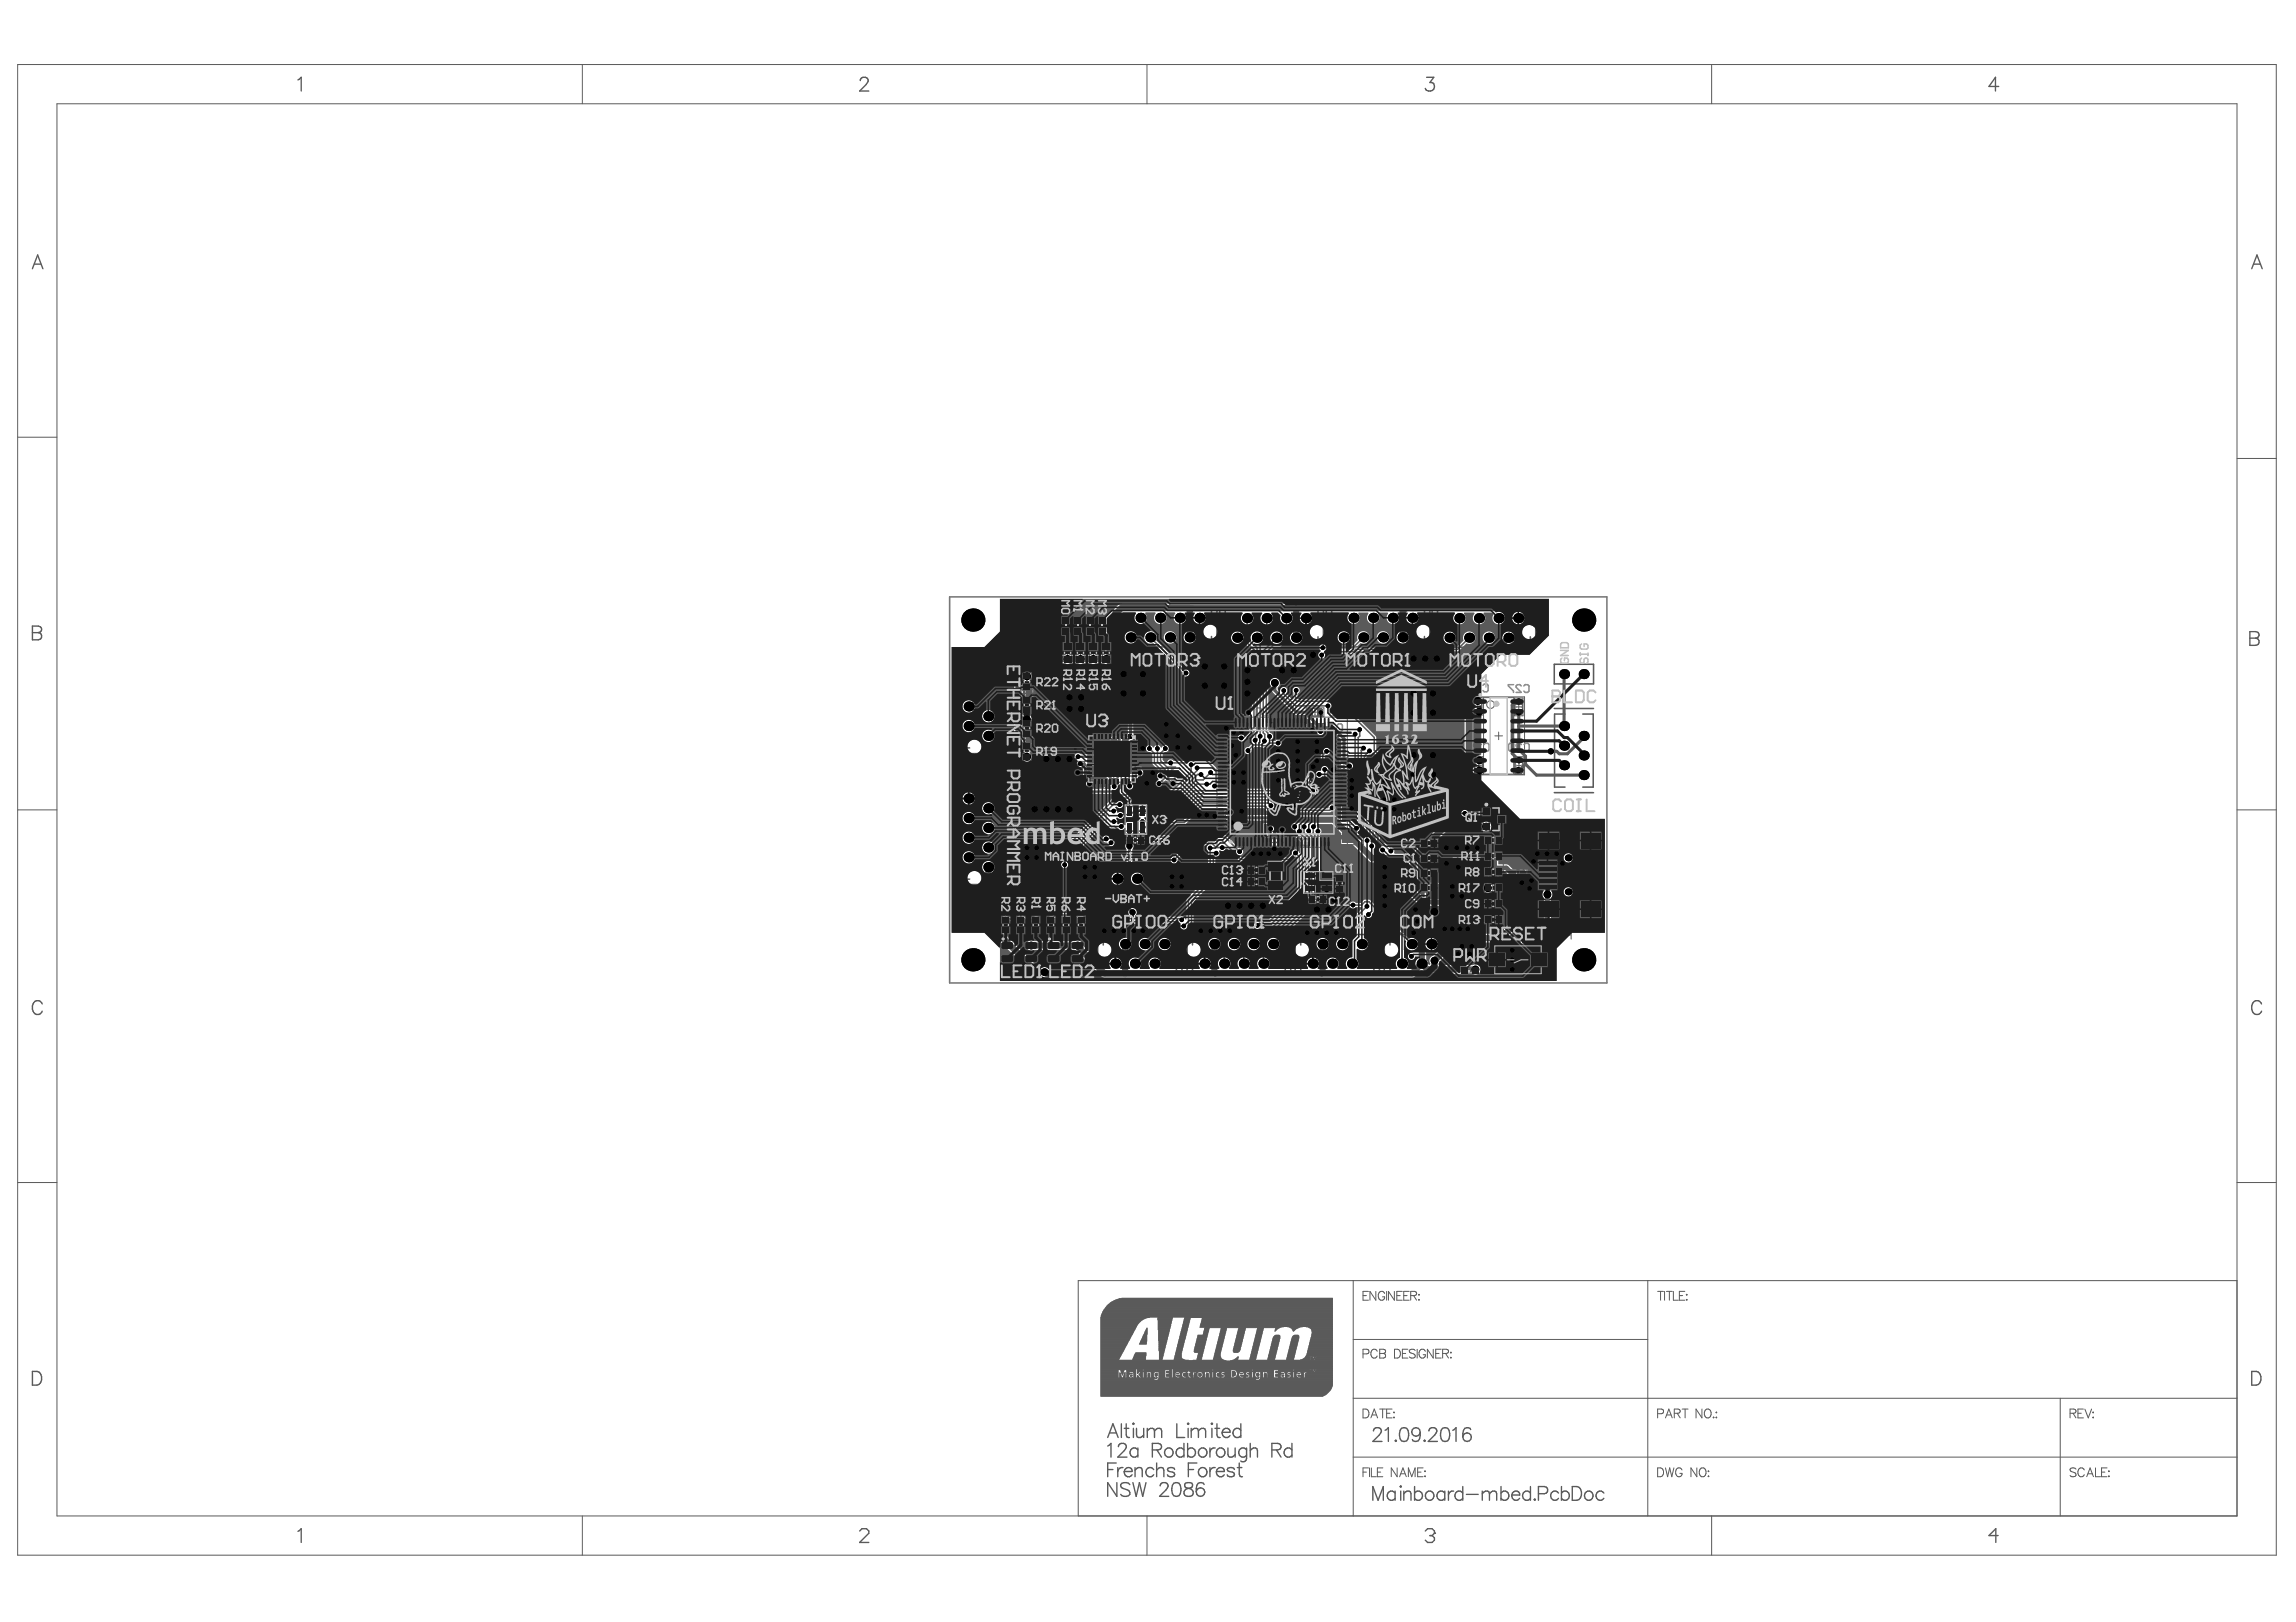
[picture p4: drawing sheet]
<svg xmlns="http://www.w3.org/2000/svg" width="297mm" height="210mm" viewBox="0 0 297 210" stroke-linecap="round" stroke-linejoin="round" font-family="sans-serif">
<g fill="none" stroke="#5a5a5a" stroke-width=".13">
<path d="M2.3 8.4h292.2v192.9h-292.2zM7.4 13.4h282v182.8h-282zM75.3 8.4v5M148.4 8.4v5M221.4 8.4v5M2.3 56.6h5.1M289.4 59.3h5.1M137.5 80.6v.7M138.3 80.6v.7M139 80.6v.7M139.8 80.6v.7M140.6 80.6v.7"/>
<path d="M141.4 80.6v.7M142.2 80.6v.7M143 80.6v.7M2.3 104.8h5.1M163.4 106.2h2.9v2h-2.9zM289.4 104.8h5.1M189.8 126h.7M189.8 125.2h.7M2.3 153h5.1M289.4 153h5.1M142.4 178.3h2.3M142.4 178.2h2.3"/>
<path d="M142.4 178.1h2.3M142.4 178h2.3M142.4 177.9h2.3M142.4 177.8h2.3M142.4 177.7h2.3M142.4 177.6h2.3M142.4 177.5h2.3M142.4 177.4h2.3M142.4 177.3h2.3M142.4 173.4h3.7M142.4 173.3h3.7M142.4 173.3h3.8"/>
<path d="M142.4 173.2h3.8M142.4 173.1h3.8M142.4 173.1h3.9M142.4 173h3.9M142.4 172.9h3.9M142.4 172.9h4M142.4 172.8h4M142.4 172.7h4.1M142.4 172.6h4.1M142.4 172.5h4.2M142.4 172.4h4.2M142.4 172.3h4.3"/>
<path d="M142.4 172.2h4.3M142.4 172.1h4.4M142.4 172h4.4M142.4 172h4.5M142.4 171.9h4.5M142.4 176h2.3M142.4 175.9h2.4M142.4 175.8h2.4M142.4 175.7h2.5M142.4 175.6h2.5M142.4 175.6h2.6M142.4 175.5h2.6"/>
<path d="M142.4 175.4h2.6M142.4 175.4h2.7M142.4 175.3h2.7M142.4 175.2h2.7M142.4 175.2h2.8M142.4 175.1h2.8M142.4 175h2.8M142.4 175h2.9M142.4 174.9h2.9M142.4 174.8h3M142.4 174.7h3M142.4 174.6h3.1"/>
<path d="M142.4 174.5h3.1M142.4 174.4h3.2M142.4 174.3h3.2M142.4 174.2h3.3M142.4 174.1h3.3M142.4 174h3.4M142.4 173.9h3.4M142.4 173.8h3.5M142.4 173.7h3.5M142.4 173.6h3.6M142.4 173.5h3.6M142.4 173.5h3.7"/>
<path d="M142.4 171.8h4.6M142.4 171.7h4.6M142.4 171.6h4.6M142.4 171.6h4.7M142.4 171.5h4.7M142.4 171.4h4.8M142.4 171.3h4.8M142.4 171.3h4.9M142.4 171.2h4.9M142.4 171.2h5M142.4 171.1h5M142.4 171.1h5.1"/>
<path d="M142.4 171h5.1M142.4 171h5.2M142.4 170.9h5.3M142.4 170.8h5.4M142.4 170.7h5.5M142.4 178.4h6.9M142.4 177.2h4.5M142.4 171.8h4.5M142.4 170.7h5.6M142.4 170.6h5.7M142.4 170.6h5.9M142.4 170.5h6"/>
<path d="M142.4 170.5h6.3M142.4 176h11.3M142.4 178.6h6.9M142.4 178.5h6.9M142.4 178.4h7.3M142.4 178.3h7.3M142.4 176.1h16.2M142.4 180h29.6M142.4 179.9h29.7M142.4 179.8h29.7M142.4 179.8h29.8M142.4 179.7h29.8"/>
<path d="M142.4 179.6h29.8M142.4 179.6h29.9M142.4 179.5h29.9M142.4 179.4h29.9M142.4 179.3h29.9M142.4 179.3h30M142.4 179.2h30M142.4 179.1h30M142.4 179h30M142.4 178.9h30M142.4 178.8h30M142.4 178.7h30"/>
<path d="M142.4 178.6h30M142.4 177.1h30M142.4 177h30M142.4 176.9h30M142.4 176.8h30M142.4 176.7h30M142.4 176.6h30M142.4 176.5h30M142.4 176.4h30M142.4 176.3h30M142.4 176.2h30M142.4 176.1h30"/>
<path d="M142.4 170.4h30M142.5 170.4h29.9M142.5 170.3h29.9M142.5 170.2h29.9M142.5 170.1h29.9M142.6 170h29.8M142.6 169.9h29.8M142.7 169.8h29.7M142.7 169.7h29.7M142.8 169.6h29.6M142.8 169.5h29.6M142.9 169.4h29.5"/>
<path d="M143 169.3h29.4M143 169.2h29.4M143.1 169.2h29.3M143.1 169.1h29.3M143.2 169.1h29.2M143.2 169h29.2M143.3 168.9h29.1M143.4 168.8h29M143.5 168.7h28.9M143.6 168.7h28.8M143.6 168.6h28.8M143.7 168.6h28.7"/>
<path d="M143.8 168.5h28.6M143.9 168.4h28.5M144 168.4h28.4M144.1 168.3h28.3M144.2 168.3h28.2M144.3 168.2h28.1M144.5 168.2h27.9M144.7 168.1h27.7M144.8 168.1h27.6M144.9 178.3h.2M144.9 178.2h.2M144.9 178.1h.2"/>
<path d="M144.9 178.1h.1M144.9 178h.1M144.9 177.9h.1M144.9 177.8h.1M144.9 177.7h.1M145 177.3h.4M145 177.4h.4M145.1 177.6h.2M145.1 177.5h.3M145.1 177.8h.2M145.1 177.7h.2M145.1 168h27.3"/>
<path d="M145.2 178h.1M145.2 177.9h.1M145.2 177.8h.1M145.3 178.3h.3M145.3 178.2h.3M145.4 178.2h.2M145.4 178.1h.2M145.4 178h.2M145.4 177.9h.2M145.5 177.9h.1M145.5 177.8h.1M145.5 177.7h.1"/>
<path d="M145.5 177.6h.1M145.8 178.3h.3M145.8 178.2h.3M145.8 178.2h.2M145.8 178.1h.2M145.8 178h.2M145.8 177.9h.3M145.8 177.8h.7M145.8 177.7h.3M145.8 177.6h.3M145.8 177.5h.3M145.8 177.5h1.1"/>
<path d="M145.8 177.4h1.1M145.8 177.3h1.1M146.2 177.7h.3M146.2 178.1h.2M146.2 178.1h.3M146.2 178h.3M146.3 178h.2M146.4 178.3h.1M146.5 176h1.7M146.5 175.9h1.7M146.6 177.5h.3M146.6 175.8h1.6"/>
<path d="M146.6 175.9h1.6M146.6 177.7h.3M146.6 177.6h.3M146.6 175.7h1.6M146.7 178.3h.2M146.7 178.2h.2M146.7 178.1h.2M146.7 178h.2M146.7 177.9h.2M146.7 177.8h.2M146.7 177.7h.2M146.7 175.6h1.5"/>
<path d="M146.7 175.5h1.5M146.7 175.5h1.6M146.7 175.4h1.6M146.8 175.4h1.5M146.8 175.3h1.5M146.8 175.2h1.5M146.9 175.2h1.4M146.9 175.1h1.4M147.1 178.3h.3M147.1 178.2h.2M147.1 178.1h.2M147.1 178.1h.1"/>
<path d="M147.1 178h.1M147.1 177.8h.1M147.1 177.7h.1M147.1 177.7h.2M147.1 177.6h.2M147.1 177.5h.2M147.1 177.5h3.6M147.1 177.4h3.6M147.1 177.3h.7M147.1 177.2h.7M147.1 177.2h4.5M147.3 177.9h.5"/>
<path d="M147.4 178h.4M147.4 177.8h.4M147.4 173.9h.9M147.4 177.7h.4M147.4 173.8h.9M147.5 178.1h.3M147.5 177.7h.3M147.5 173.8h.8M147.5 173.7h.8M147.5 178.2h.3M147.5 177.6h.3M147.5 173.6h.8"/>
<path d="M147.5 173.6h.9M147.6 178.2h.2M147.6 177.5h.2M147.6 173.5h.8M147.7 178.3h.1M147.7 173.4h.7M147.7 173.3h.7M147.8 173.2h.6M147.8 173.1h.6M147.9 173h.5M147.9 172.9h.5M147.9 172.8h.5"/>
<path d="M148 172.8h.4M148 172.7h.4M148 178.3h.3M148 178.2h.3M148 178.1h.3M148 178h.3M148 177.9h.3M148 177.8h.3M148 177.7h.3M148 177.6h.3M148 177.5h.3M148 177.3h2.7"/>
<path d="M148 172.6h.4M148 177.2h3.6M148.1 172.6h.3M148.1 172.5h.3M148.1 172.4h.3M148.2 172.3h.2M148.2 172.2h.2M148.3 172.1h.1M148.3 172h.1M148.4 171.9h.1M148.5 177.5h.1M148.5 178.3h.3"/>
<path d="M148.5 178.2h.3M148.5 178.1h.3M148.5 178h.3M148.5 177.9h.3M148.5 177.8h.3M148.6 177.7h.2M148.9 177.5h.5M148.9 177.6h.4M149 178.3h.4M149 178.2h.3M149 178.1h.2M149 178h.2"/>
<path d="M149 177.9h.2M149 177.8h.2M149 177.7h.2M149 177.7h.3M149.4 178.4h.2M149.4 178h.3M149.4 177.9h.3M149.4 177.8h.3M149.5 178.1h.2M149.5 177.7h.2M149.5 178.1h.1M149.6 178.3h.1"/>
<path d="M149.7 177.5h.1M149.8 170.8h1.8M149.8 170.7h1.8M149.8 170.7h1.9M149.8 170.6h1.9M149.8 170.5h1.9M149.8 178.6h12.7M149.8 172.1h1.5M149.8 172h1.5M149.8 172h1.6M149.8 171.9h1.6M149.8 171.8h1.6"/>
<path d="M149.8 171.7h1.6M149.8 171.6h1.6M149.8 171.6h1.7M149.8 171.5h1.7M149.8 171.4h1.7M149.8 171.3h1.7M149.8 171.2h1.7M149.8 171.1h1.8M149.8 171h1.8M149.8 170.9h1.8M149.8 178.5h12.6M149.9 173.4h1.1"/>
<path d="M149.9 173.3h1.1M149.9 173.2h1.1M149.9 173.2h1.2M149.9 173.1h1.2M149.9 173h1.2M149.9 172.9h1.2M149.9 172.8h1.2M149.9 172.8h1.3M149.9 172.7h1.3M149.9 172.6h1.3M149.9 172.5h1.3M149.9 172.4h1.3"/>
<path d="M149.9 172.4h1.4M149.9 172.3h1.4M149.9 172.2h1.4M149.9 173.5h1.1M149.9 178.4h12.5M149.9 178.5h12.5M149.9 178.3h.8M149.9 178.2h.8M149.9 178.1h.8M149.9 178h.8M149.9 177.9h.8M149.9 177.8h.8"/>
<path d="M149.9 177.7h.8M149.9 177.6h.8M149.9 177.5h.8M149.9 174.8h.7M149.9 174.7h.7M149.9 174.6h.8M149.9 174.5h.8M149.9 174.4h.9M149.9 174.3h.9M149.9 174.2h.9M149.9 174.1h.9M149.9 174h.9"/>
<path d="M149.9 174h1M149.9 173.9h1M149.9 173.8h1M149.9 173.7h1M149.9 173.6h1M149.9 173.6h1.1M149.9 178.4h12.9M149.9 178.3h12.9M150 176h.3M150 175.9h.3M150 175.8h.4M150 175.7h.4"/>
<path d="M150 175.6h.4M150 175.5h.4M150 175.4h.5M150 175.3h.5M150 175.2h.5M150 175.1h.5M150 175h.6M150 174.9h.6M150.9 178.1h.7M150.9 178h.7M150.9 177.9h.7M150.9 177.7h.7"/>
<path d="M150.9 177.6h.7M150.9 177.5h.7M150.9 177.4h.7M151.3 177.8h.3M151.3 177.7h.3M151.3 178.3h.3M151.3 178.2h.3M151.3 177.4h.3M151.3 177.3h.3M151.8 178.3h.4M151.8 178.2h.3M151.8 178.1h.2"/>
<path d="M151.8 178h.2M151.8 177.9h.2M151.8 177.8h.2M151.8 177.7h.2M151.8 177.7h.3M151.8 177.6h.3M151.8 177.5h.4M151.8 177.5h1.9M151.8 177.4h1.9M151.8 177.3h2M151.8 177.3h5M151.8 177.2h5"/>
<path d="M151.8 177.2h17.6M151.9 176h1.4M151.9 175.9h1.2M151.9 175.8h1M151.9 175.9h1.1M152 175.7h.9M152 175.7h.8M152 175.6h.8M152 175.5h.8M152 175.4h.8M152.1 175.3h.7M152.1 175.2h.7"/>
<path d="M152.1 175.1h.7M152.1 175h.8M152.2 178h.7M152.2 177.8h.3M152.2 174.9h.7M152.2 174.8h.7M152.2 178.1h.7M152.2 177.7h.3M152.2 174.7h.7M152.2 174.6h.8M152.3 178.1h.3M152.3 174.5h.7"/>
<path d="M152.3 174.4h.7M152.3 174.3h.7M152.3 174.2h.8M152.3 174.1h.8M152.4 174.1h.7M152.4 174h.7M152.4 173.9h.7M152.4 173.8h.8M152.4 173.7h.8M152.4 173.8h.7M152.5 173.7h.7M152.5 173.6h.7"/>
<path d="M152.5 173.5h.7M152.5 177.5h.6M152.5 173.4h.7M152.5 173.4h.8M152.5 173.3h.8M152.6 177.6h.4M152.6 173.3h.7M152.6 173.2h.7M152.6 173.1h.7M152.6 178.3h.5M152.6 178.2h.4M152.6 178.2h.3"/>
<path d="M152.6 178.1h.3M152.6 177.7h.3M152.6 173h.8M152.6 172.9h.8M152.7 178h.2M152.7 177.9h.2M152.7 177.8h.2M152.7 177.7h.2M152.7 172.9h.7M152.7 172.8h.7M152.7 172.7h.7M152.7 172.6h.8"/>
<path d="M152.7 172.5h.8M152.8 172.5h.7M152.8 172.4h.7M152.8 172.3h.7M152.8 172.2h.8M152.8 172.1h.8M152.9 172.1h.7M152.9 172h.7M152.9 171.9h.7M152.9 171.8h.8M153 171.7h.7M153 171.6h.7"/>
<path d="M153 171.5h.7M153 171.4h.8M153.1 178h.6M153.1 177.9h.6M153.1 177.8h.6M153.1 171.3h.7M153.1 171.2h.8M153.1 178.1h.6M153.1 171.1h.8M153.1 171h.8M153.2 178.1h.5M153.2 177.7h.5"/>
<path d="M153.2 170.9h.7M153.2 170.8h.7M153.2 170.8h.8M153.2 170.7h.8M153.2 170.6h.8M153.2 170.5h.8M153.3 170.5h19.1M153.4 178.3h.4M153.4 178.2h.3M153.4 177.7h.1M153.4 177.6h.1M153.4 177.5h.1"/>
<path d="M153.9 178.1h.4M153.9 178h.4M153.9 177.9h.4M153.9 177.8h.4M153.9 177.7h.4M153.9 177.5h5.3M153.9 177.4h5.3M153.9 177.3h2.9M154 178.1h.3M154.1 177.7h.2M154.1 177.6h.2M154.1 177.5h.2"/>
<path d="M154.1 178.3h.2M154.1 178.2h.2M154.4 176h4M154.5 178.3h.6M154.5 178.2h.5M154.5 178.2h.4M154.5 178.1h.4M154.5 178h.4M154.5 177.6h.1M154.5 177.5h.1M154.5 174.9h1.2M154.5 177.9h.4"/>
<path d="M154.5 177.8h.4M154.5 175h1.2M154.5 174.8h1.2M154.5 174.7h1.2M154.5 174.6h1.2M154.6 175h1M154.6 174.6h1.2M154.6 174.5h1.2M154.6 174.4h1.2M154.6 174.3h1.2M154.6 174.2h1.2M154.7 174.1h1.2"/>
<path d="M154.7 174h1.2M154.7 177.7h.2M154.7 177.6h.3M154.7 177.5h.4M154.7 173.9h1.2M154.7 173.8h1.2M154.8 173.7h1.2M154.8 173.6h1.2M154.8 173.4h1.2M154.8 176h.6M154.8 173.5h1.2M154.9 173.3h1.2"/>
<path d="M154.9 173.2h1.2M154.9 175.9h.5M154.9 175.8h.5M154.9 175.8h.6M154.9 173.1h1.2M154.9 173h1.2M154.9 175.7h.6M154.9 175.6h.6M155 172.9h1.2M155 172.8h1.2M155 175.5h.5M155 175.4h.5"/>
<path d="M155 175.4h.6M155 175.3h.6M155 175.2h.6M155.1 178.1h.3M155.1 178h.3M155.1 177.9h.3M155.1 177.8h.3M155.1 175.1h.5M155.1 178.1h.2M155.1 177.7h.2M155.2 171.8h10.5M155.3 171.7h10.7"/>
<path d="M155.3 171.7h17.1M155.3 171.6h17.1M155.3 171.5h17.1M155.3 171.4h17.1M155.4 171.3h17M155.4 171.2h17M155.4 178.3h.4M155.4 177.5h.4M155.4 171.1h17M155.4 171h17M155.5 171h16.9M155.5 170.9h16.9"/>
<path d="M155.5 170.8h16.9M155.5 178.2h.3M155.5 177.7h.3M155.5 177.6h.3M155.5 170.7h16.9M155.5 170.6h16.9M155.6 178.1h.2M155.6 177.7h.2M155.6 170.5h16.8M155.6 178h.2M155.6 177.9h.2M155.6 177.8h.2"/>
<path d="M155.6 172.7h.6M155.7 172.7h.5M155.7 172.6h.5M155.7 172.5h.6M155.7 172.4h.6M155.7 172.3h.6M155.8 172.3h.5M155.8 172.2h.5M155.8 172.1h.6M155.8 172h.6M155.8 171.9h.6M155.9 171.9h.5"/>
<path d="M155.9 171.8h9.7M156 178.3h.3M156 178.2h.3M156 178.1h.3M156 178h.3M156 177.9h.3M156 177.5h.1M156.1 177.8h.2M156.1 177.7h.2M156.4 177.5h.4M156.5 177.7h.3M156.5 177.6h.3"/>
<path d="M156.5 178.3h.3M156.5 178.2h.3M156.5 178.1h.3M156.5 178h.3M156.5 177.9h.3M156.5 177.8h.3M157 176h1.3M157 178.3h.5M157 178.2h.4M157 178.2h.3M157 178.1h.3M157 178h.3"/>
<path d="M157 177.9h.3M157 177.8h.3M157 177.7h.3M157 177.6h.4M157 177.5h.4M157 177.3h2.2M157 175.9h1.2M157 175.8h1M157 177.2h4.9M157 175.9h1.1M157.1 175.7h.9M157.1 175.7h.8"/>
<path d="M157.1 175.6h.8M157.1 175.5h.8M157.1 175.4h.8M157.2 175.3h.7M157.2 175.2h.7M157.2 175.1h.7M157.2 175h.7M157.3 174.9h.6M157.3 174.9h.7M157.3 174.8h.7M157.3 174.7h.7M157.3 174.6h.7"/>
<path d="M157.4 174.5h.6M157.4 174.5h.7M157.4 174.4h.7M157.4 174.3h.7M157.4 174.2h.7M157.4 174.1h.7M157.5 178h.8M157.5 178h.6M157.5 177.9h.5M157.5 177.8h.5M157.5 174.1h.6M157.5 174h.7"/>
<path d="M157.5 173.9h.7M157.5 178.1h.8M157.5 177.7h.5M157.5 173.8h.7M157.5 173.7h.7M157.6 178.1h.7M157.6 173.7h.6M157.6 173.6h.7M157.6 173.5h.7M157.6 173.4h.7M157.6 173.3h.7M157.7 173.3h.6"/>
<path d="M157.7 173.2h.7M157.7 173.1h.7M157.7 173h.7M157.7 172.9h.7M157.8 177.7h.2M157.8 177.6h.2M157.8 172.9h.6M157.8 172.8h.7M157.8 172.7h.7M157.8 178.3h.2M157.8 178.2h.2M157.8 177.5h.3"/>
<path d="M157.8 172.6h.7M157.8 172.5h.7M157.9 172.5h.6M157.9 172.4h.7M157.9 172.3h.7M157.9 172.2h.7M157.9 172.1h.7M158 172.1h.6M158 172h.7M158 171.9h.7M158.2 177.8h1M158.2 177.7h1"/>
<path d="M158.4 178.3h.8M158.4 177.9h.8M158.4 178.2h.8M158.5 178.2h.7M158.5 178.1h.7M158.5 178h.7M158.5 177.7h.7M158.5 177.6h.7M158.5 177.5h.7M158.5 177.9h.7M159.2 176.1h13.2M159.4 178.1h.2"/>
<path d="M159.4 178.1h.3M159.4 178h.4M159.4 177.9h.4M159.4 177.8h.4M159.4 177.7h.4M159.4 177.6h.4M159.4 177.5h.4M159.4 177.5h.3M159.4 177.4h.2M159.4 176h13M159.5 174.9h.9M159.5 174.8h.9"/>
<path d="M159.5 174.7h.9M159.5 174.7h1M159.6 176h.5M159.6 175h.7M159.6 174.9h.7M159.6 174.6h.9M159.6 174.5h.9M159.6 175h.6M159.6 174.4h.9M159.6 174.3h.9M159.6 174.3h1M159.7 175.9h.5"/>
<path d="M159.7 174.2h.9M159.7 174.1h.9M159.7 174h.9M159.7 178.3h.8M159.7 177.3h2.2M159.7 173.9h.9M159.7 173.8h1M159.8 173.8h.9M159.8 173.7h.9M159.8 173.6h.9M159.8 175.9h.4M159.8 178.2h.6"/>
<path d="M159.8 173.4h1M159.8 175.8h.4M159.8 173.5h.9M159.9 177.3h2M159.9 173.4h.9M159.9 173.3h.9M159.9 173.2h.9M159.9 178.2h.5M159.9 177.4h4.9M159.9 173.1h.9M159.9 173h1M159.9 175.8h.3"/>
<path d="M160 178.1h.3M160 177.5h4.8M160 177.4h4.8M160 173h.9M160 172.9h.9M160 172.8h.9M160 175.7h.2M160.1 178h.2M160.1 177.7h.3M160.1 177.6h.3M160.1 177.5h.4M160.1 172.8h.8"/>
<path d="M160.1 172.7h.8M160.1 172.6h.9M160.1 175.7h.1M160.1 177.9h.2M160.1 177.8h.2M160.1 177.7h.2M160.1 172.5h.9M160.1 172.4h.9M160.1 175.6h.1M160.2 172.4h.8M160.2 172.3h.8M160.2 172.2h.9"/>
<path d="M160.2 175.6h.1M160.2 172.1h.9M160.2 172h.9M160.3 172h.8M160.3 171.9h.8M160.5 178h1M160.5 177.8h.3M160.5 178.1h1M160.5 177.7h.3M160.6 178.1h.3M160.8 177.5h.5M160.9 178.3h.3"/>
<path d="M160.9 177.6h.3M160.9 178.2h.3M160.9 178.1h.6M160.9 177.7h.3M161 178h.3M161 177.9h.2M161 177.8h.2M161.4 177.8h.5M161.4 177.7h.5M161.6 178.3h.3M161.6 177.9h.3M161.6 178.2h.3"/>
<path d="M161.6 177.7h.3M161.7 178.2h.2M161.7 178.1h.2M161.7 178h.2M161.7 177.6h.2M161.7 177.5h.2M161.7 176h.7M161.7 175.9h.7M161.7 175.8h.8M161.7 175.7h.8M161.8 175.6h.7M161.8 175.5h.7"/>
<path d="M161.8 175.4h.8M161.8 175.3h.8M161.9 175.2h.7M161.9 175.1h.7M161.9 175h.8M161.9 174.9h.8M162 174.8h.7M162 174.7h.7M162 174.6h.8M162 174.5h.8M162.1 174.4h.7M162.1 174.3h.7"/>
<path d="M162.1 178.3h.4M162.1 178.2h.3M162.1 178.1h.3M162.1 178.1h.2M162.1 178h.2M162.1 177.9h.2M162.1 177.8h.2M162.1 177.7h.3M162.1 177.6h.3M162.1 177.5h.4M162.1 177.3h2.7M162.1 174.2h.8"/>
<path d="M162.1 174.1h.8M162.1 174h.8M162.1 177.2h5.2M162.2 174h.7M162.2 173.9h.7M162.2 173.8h.7M162.2 173.8h.8M162.2 173.7h.8M162.2 173.6h.8M162.3 173.4h.7M162.3 173.6h.7M162.3 173.5h.7"/>
<path d="M162.3 173.4h.8M162.3 173.3h.8M162.3 173.2h.8M162.4 173.2h.7M162.4 173.1h.7M162.4 173h.7M162.4 173h.8M162.4 172.9h.8M162.4 172.8h.8M162.5 172.8h.8M162.5 172.7h.8M162.5 172.6h.8"/>
<path d="M162.5 178h.4M162.5 177.9h.4M162.5 177.8h.3M162.5 172.5h.8M162.5 172.4h.8M162.5 178.4h.3M162.6 178.1h.2M162.6 178h.2M162.6 177.8h.2M162.6 172.4h.8M162.6 172.3h.8M162.6 172.2h.8"/>
<path d="M162.6 177.7h.2M162.6 172.1h.8M162.6 172h.8M162.7 172h.8M162.7 171.9h.8M162.7 178.3h.2M162.8 177.5h.1M162.8 178.2h.1M162.9 178.6h9.5M162.9 178.5h9.5M163 178.5h9.4M163 178.4h9.4"/>
<path d="M163 178.3h9.4M163.1 178.3h.3M163.1 178.2h.3M163.1 178.1h.3M163.1 178h.3M163.1 177.9h.3M163.1 177.8h.3M163.1 177.7h.3M163.1 177.6h.3M163.1 177.5h.3M163.6 178.3h.3M163.6 178.2h.3"/>
<path d="M163.6 178.1h.3M163.6 178h.3M163.6 177.9h.3M163.6 177.8h.2M163.6 177.5h.1M163.6 177.7h.2M163.9 177.5h.9M164 177.6h.8M164 178.3h.8M164 178.2h.8M164 178.1h.8M164 178h.8"/>
<path d="M164 177.9h.8M164 177.8h.8M164 177.7h.8M164 176h.9M164 175.9h.9M164 175.8h.9M164.1 175.8h.8M164.1 175.7h.8M164.1 175.7h.9M164.1 175.6h.9M164.1 175.5h.9M164.1 175.4h.9"/>
<path d="M164.2 175.4h.8M164.2 175.3h.8M164.2 175.3h.9M164.2 175.2h.9M164.2 175.1h.9M164.2 175h.9M164.3 175h.8M164.3 174.9h.8M164.3 174.9h.9M164.3 174.8h.9M164.3 174.7h.9M164.3 174.6h.9"/>
<path d="M164.4 174.6h.8M164.4 174.5h.8M164.4 174.5h.9M164.4 174.4h.9M164.4 174.3h.9M164.4 174.2h.9M164.5 174.1h.8M164.5 174h.9M164.5 173.9h.9M164.5 173.8h.9M164.6 173.7h.8M164.6 173.6h.9"/>
<path d="M164.6 173.4h.9M164.6 173.5h.9M164.7 173.3h.8M164.7 173.2h.9M164.7 173.1h.9M164.8 173h.8M164.8 172.9h.8M164.9 172.9h.7M164.9 172.8h.6M164.9 172.3h.1M164.9 172.2h.1M165 172.2h.1"/>
<path d="M165 172.1h.1M165 172.1h.2M165 172h.2M165 178.1h.6M165 178h.6M165 177.9h.7M165 177.7h.7M165 177.6h.7M165 177.5h.7M165 177.5h4.6M165 177.4h4.6M165 172.8h.5"/>
<path d="M165 172h.3M165 171.9h.4M165 171.9h.5M165.4 178.3h.3M165.4 178.2h.2M165.4 177.8h.7M165.4 177.7h.3M165.4 177.4h4.2M165.4 177.3h1.9M165.8 178.1h.3M165.8 177.7h.2M165.8 178.1h.2"/>
<path d="M165.8 178h.3M165.9 178h.2M166 178.3h.1M166.1 177.5h.5M166.2 177.6h.4M166.2 177.7h.3M166.3 178.3h.2M166.3 178.2h.2M166.3 178.1h.5M166.3 178h.5M166.3 178h.4M166.3 177.9h.2"/>
<path d="M166.3 177.8h.2M166.3 177.9h.3M166.5 176h.8M166.5 175.9h.9M166.5 175.8h.9M166.5 175.7h.9M166.5 175.6h.9M166.6 175.6h.8M166.6 175.5h.9M166.6 175.4h.9M166.6 175.3h.9M166.6 175.2h.9"/>
<path d="M166.6 171.7h1.9M166.7 175.2h.8M166.7 175.1h.9M166.7 175h.9M166.7 177.8h.6M166.7 177.7h.6M166.7 174.9h.9M166.7 174.8h.9M166.8 177.8h.5M166.8 174.8h.8M166.8 174.7h.9M166.8 174.6h.9"/>
<path d="M166.8 174.5h.9M166.8 174.4h.9M166.8 171.8h1.4M166.9 174.4h.8M166.9 174.3h.9M166.9 174.2h.9M166.9 178.3h.4M166.9 177.9h.4M166.9 174.1h.9M166.9 174h.9M167 178.2h.3M167 173.9h.8"/>
<path d="M167 173.9h.9M167 173.8h.9M167 171.8h1M167 178.1h.3M167 178h.3M167 177.7h.3M167 177.6h.3M167 177.5h.3M167 171.9h.9M167 173.7h.9M167 173.6h.9M167 177.9h.3"/>
<path d="M167.1 178.1h.2M167.1 173.4h.9M167.1 173.5h.8M167.1 173.5h.9M167.1 173.3h.9M167.1 173.2h.9M167.1 171.9h.7M167.2 173.2h.8M167.2 173.1h.8M167.2 172h.4M167.2 172h.5M167.2 173h.9"/>
<path d="M167.2 173h.8M167.2 172.1h.4M167.3 172.9h.7M167.3 172.2h.1M167.3 172.2h.2M167.3 172.1h.2M167.3 172.3h.1M167.4 172.8h.6M167.5 178.3h.4M167.5 178.2h.3M167.5 178.1h.2M167.5 178h.2"/>
<path d="M167.5 177.9h.2M167.5 177.8h.2M167.5 177.7h.2M167.5 177.7h.3M167.5 177.6h.3M167.5 177.5h.4M167.5 177.3h2.1M167.5 172.8h.4M167.5 177.2h2.1M167.9 178h.7M167.9 177.8h.3M167.9 178.1h.7"/>
<path d="M167.9 177.7h.3M168 178.1h.3M168.2 177.5h.4M168.2 176h1.3M168.3 178.3h.3M168.3 177.6h.3M168.3 178.2h.3M168.3 178.1h.3M168.3 177.7h.3M168.4 178h.2M168.4 177.9h.2M168.4 177.8h.2"/>
<path d="M168.4 175.9h1.1M168.5 175.9h1M168.6 175.8h.9M168.7 175.8h.8M168.8 177.6h.1M168.8 177.5h.1M168.8 175.7h.7M168.8 178.3h3.6M168.8 178.2h3.6M168.8 178.1h3.6M168.8 178h3.6M168.8 177.9h3.6"/>
<path d="M168.8 177.8h3.6M168.9 177.8h3.5M168.9 175.6h.6M168.9 175.6h.5M168.9 175.5h3.5M169 175.5h3.4M169 175.4h3.4M169 171.7h3.4M169 177.7h3.4M169 177.6h3.4M169 177.5h.6M169 175.3h3.4"/>
<path d="M169.1 175.3h3.3M169.1 175.2h3.3M169.1 175.1h3.3M169.1 175h3.3M169.1 174.9h3.3M169.2 174.9h3.2M169.2 174.8h3.2M169.2 174.7h3.2M169.2 174.6h3.2M169.2 174.5h3.2M169.2 171.8h3.2M169.3 174.5h3.1"/>
<path d="M169.3 174.4h3.1M169.3 174.3h3.1M169.3 174.2h3.1M169.3 174.1h3.1M169.3 171.8h3.1M169.4 174h3M169.4 173.9h3M169.5 171.9h2.9M169.5 173.8h2.9M169.5 173.7h2.9M169.5 173.6h2.9M169.5 173.5h2.9"/>
<path d="M169.6 173.4h2.8M169.6 173.3h2.8M169.6 171.9h2.8M169.6 177.5h.2M169.6 177.4h.2M169.6 177.3h.2M169.6 173.2h2.8M169.6 173.1h2.8M169.6 172h2.8M169.6 176h.2M169.6 175.9h.2M169.6 175.8h.2"/>
<path d="M169.6 175.7h.2M169.6 175.6h.2M169.6 177.2h.2M169.7 173h2.7M169.7 172.9h2.7M169.7 172.1h2.7M169.7 172h2.7M169.7 172.8h2.7M169.7 172.7h2.7M169.7 172.6h2.7M169.7 172.3h2.7M169.7 172.2h2.7"/>
<path d="M169.8 172.6h2.6M169.8 172.5h2.6M169.8 172.4h2.6M169.8 172.3h2.6M169.8 175.6h.1M169.8 177.2h.1M169.9 177.5h.1M169.9 177.4h.1M169.9 176h.1M169.9 175.9h.1M169.9 175.8h.1M170 175.6h.2"/>
<path d="M170 177.2h.2M170 177.3h.1M170 177.3h.2M170 175.8h.1M170 175.7h.2M170.1 177.4h.1M170.1 175.8h.1M170.1 177.5h.2M170.1 176h.2M170.2 177.5h.1M170.2 177.4h.1M170.2 175.9h.1"/>
<path d="M170.2 175.8h.1M170.2 177.3h.1M170.2 175.7h.1M170.3 177.5h2.1M170.3 177.4h2.1M170.3 177.3h2.1M170.3 176h2.1M170.3 175.9h2.1M170.3 175.8h2.1M170.3 175.7h2.1M170.3 175.6h2.1M170.3 177.2h2.1"/>
<path d="M175.1 173.3h38.1M175.1 165.7v30.5M213.2 165.7v30.5M289.4 165.7h-149.9v30.5M75.3 196.2v5.1M142.4 180.7h28.7M142.4 180.6h28.8M142.4 180.6h28.9M142.4 180.5h29M142.4 180.5h29.1M142.4 180.4h29.2M142.4 180.3h29.3"/>
<path d="M142.4 180.2h29.4M142.4 180.1h29.5M148.4 196.2v5.1M175.1 188.6h114.3M175.1 181h114.3M221.4 196.2v5.1M266.5 181v15.2"/>
</g>
<path d="M164.3 111.7h1.5v3.2h-1.5z" fill="none" stroke="#5a5a5a" stroke-width=".2"/>
<path d="M140.9 95.2h6v6h-6zM164.4 107.6h.9M164.4 106.9h.9" fill="none" stroke="#5a5a5a" stroke-width=".15"/>
<g fill="#5a5a5a">
<path d="M139.2 81.5h.1v.1h-.1z" fill-rule="evenodd"/>
<path d="M139 81.3h.2v.5h-.2z" fill-rule="evenodd"/>
<path d="M138 81.5h.1v.1h-.1z" fill-rule="evenodd"/>
<path d="M137.6 81.5h.1v.1h-.1z" fill-rule="evenodd"/>
<path d="M137.6 81.3h.5v.3h-.5z" fill-rule="evenodd"/>
<path d="M138.1 81.3h.2v.5h-.2z" fill-rule="evenodd"/>
<path d="M139 80.1h.2v.2h-.2z" fill-rule="evenodd"/>
<path d="M141.2 81.5h.1v.1h-.1z" fill-rule="evenodd"/>
<path d="M140.8 81.5h.1v.1h-.1z" fill-rule="evenodd"/>
<path d="M140.8 81.3h.5v.3h-.5z" fill-rule="evenodd"/>
<path d="M141.3 81.3h.2v.5h-.2z" fill-rule="evenodd"/>
<path d="M140.6 81.3h.2v.5h-.2z" fill-rule="evenodd"/>
<path d="M139.6 81.5h.1v.1h-.1z" fill-rule="evenodd"/>
<path d="M139.7 81.3h.2v.5h-.2z" fill-rule="evenodd"/>
<path d="M140.6 80.1h.2v.2h-.2z" fill-rule="evenodd"/>
<path d="M142.8 81.5h.1v.1h-.1z" fill-rule="evenodd"/>
<path d="M142.3 81.5h.1v.1h-.1z" fill-rule="evenodd"/>
<path d="M142.3 81.3h.6v.3h-.6z" fill-rule="evenodd"/>
<path d="M142.9 81.3h.2v.5h-.2z" fill-rule="evenodd"/>
<path d="M142.2 81.3h.2v.5h-.2z" fill-rule="evenodd"/>
<path d="M142.2 80.1h.2v.2h-.2z" fill-rule="evenodd"/>
<path d="M189.6 125.2h.2v.9h-.2z" fill-rule="evenodd"/>
<path d="M189.3 125.2h.3v.2h-.3z" fill-rule="evenodd"/>
<path d="M189.5 126l.3 .1z" fill-rule="evenodd"/>
<path d="M189.6 125.8v.1z" fill-rule="evenodd"/>
<path d="M189.3 125.9h.2v.2h-.2z" fill-rule="evenodd"/>
<path d="M190.7 125.3h.1v.1h-.1z" fill-rule="evenodd"/>
<path d="M190.7 125.8h.1v.1h-.1z" fill-rule="evenodd"/>
<path d="M190.5 125.3h.3v.6h-.3z" fill-rule="evenodd"/>
<path d="M190.5 125.2h.5v.2h-.5z" fill-rule="evenodd"/>
<path d="M190.5 125.9h.5v.2h-.5z" fill-rule="evenodd"/>
<path d="M139 80.3v.3z" fill-rule="evenodd"/>
<path d="M138.1 80.1h.2v.3h-.2z" fill-rule="evenodd"/>
<path d="M140.6 80.4h.9v.2h-.9z" fill-rule="evenodd"/>
<path d="M141.3 80.1h.2v.3h-.2z" fill-rule="evenodd"/>
<path d="M140.6 80.3v.3z" fill-rule="evenodd"/>
<path d="M139.7 80.1h.2v.3h-.2z" fill-rule="evenodd"/>
<path d="M142.2 80.4h.9v.2h-.9z" fill-rule="evenodd"/>
<path d="M142.9 80.1h.2v.3h-.2z" fill-rule="evenodd"/>
<path d="M142.2 80.3v.3z" fill-rule="evenodd"/>
<path d="M142.3 80.4h.1z" fill-rule="evenodd"/>
<path d="M164 106.8h.4v.9h-.4z" fill-rule="evenodd"/>
<path d="M165.3 106.8h.4v.9h-.4z" fill-rule="evenodd"/>
<path d="M139.2 81.3h.5v.3h-.5z" fill-rule="evenodd"/>
<path d="M137.4 81.3h.2v.5h-.2z" fill-rule="evenodd"/>
<path d="M137.4 80.1h.2v.2h-.2z" fill-rule="evenodd"/>
<path d="M139 80.4h.9v.2h-.9z" fill-rule="evenodd"/>
<path d="M137.4 80.4h.9v.2h-.9z" fill-rule="evenodd"/>
<path d="M137.4 80.3l.1 .3z" fill-rule="evenodd"/>
</g>
<g fill="none" stroke="#5a5a5a" stroke-width=".18">
<path d="M38.5 10.3l.5-.3v1.8M111.3 10.4l.2-.3 .5-.1a.43 .43 0 0 1 .2 .7l-1 1.1h1.2M184.6 10h.9l-.5 .7a.57 .57 0 0 1 .6 .6 .57 .57 0 0 1-.8 .5l-.2-.1-.2-.3M258.6 11.2h-1.3l.9-1.2v1.8M4.2 34.8l.7-1.8 .6 1.8M4.4 34.2h.9M291.3 34.8l.7-1.8 .7 1.8M291.6 34.2h.8M4.2 81l1 .1a.41 .41 0 0 1 0 .7l-.2 .1a.47 .47 0 0 1 .4 .4 .47 .47 0 0 1-.4 .5h-.8zM4.2 81.9h.8M291.1 81.7l1 .1a.41 .41 0 0 1 0 .7l-.3 .1a.47 .47 0 0 1 .5 .4 .47 .47 0 0 1-.5 .5h-.7zM291.1 82.6h.7"/>
<path d="M5.5 129.9a.65 .65 0 0 0-.8-.4 .65 .65 0 0 0-.5 .7 .78 .78 0 0 0 .2 .8 .78 .78 0 0 0 .8 .2l.3-.3M292.6 129.9a.65 .65 0 0 0-.8-.4 .65 .65 0 0 0-.5 .7 .78 .78 0 0 0 .2 .8 .78 .78 0 0 0 .8 .2l.3-.3M4.2 177.5h.6a.95 .95 0 0 1 .6 .9 .95 .95 0 0 1-.6 .9h-.6zM291.3 177.5h.6a.95 .95 0 0 1 .6 .9 .95 .95 0 0 1-.6 .9h-.6zM38.5 198.2l.5-.4v1.8M111.2 198.1l.3-.3h.6l.3 .3v.3l-1.2 1.2h1.2M143.3 190.2h.7M143.3 186l.7-1.7 .7 1.7M143.3 187.1l.4-.3v1.8M143.6 185.4h.8M144.4 189.3h-1.1v1.8M144.5 191.9v1.7l-1.2-1.7v1.7"/>
<path d="M144.6 189.9v1.2M144.7 187.2l.2-.3 .5-.1a.43 .43 0 0 1 .2 .7l-1 1.1h1.2M145.1 184.3v1.7M145.3 189.9a.57 .57 0 0 0-.7 .5M145.4 190.4a.56 .56 0 0 0 .4 .7 .56 .56 0 0 0 .7-.2M145.4 184.8h.6M145.5 190.2a.49 .49 0 0 1 .6-.3 .49 .49 0 0 1 .4 .5h-1.1zM145.7 184.3v1.4l.1 .2 .3 .1M146.2 192.1a.78 .78 0 0 0-1.2 0 .45 .45 0 0 0 .3 .5l.5 .2a.43 .43 0 0 1 .4 .3 .43 .43 0 0 1-.2 .5 .82 .82 0 0 1-1-.2M146.5 184.3l.1-.1 .1 .1h-.1zM146.6 191.9l.4 1.7 .4-1.7 .4 1.7 .5-1.7M146.6 184.8v1.2"/>
<path d="M146.8 190.3l.5-.4 .4 .1 .1 .3v.8M146.8 189.9v1.2M147 184.8v.9l.1 .2 .4 .1 .5-.3M147.2 187.6a.57 .57 0 0 0-.8 0 .57 .57 0 0 0 0 .8 .57 .57 0 0 0 .8-.1M147.2 187.4v1.2M148 184.8v1.2M148.4 185.2l.5-.4 .4 .1 .1 .3M148.4 184.8v1.2M149.1 187.6h1a.41 .41 0 0 0 0-.7l-1-.1v1.8M149.3 190.2a.57 .57 0 0 0-.9-.1 .57 .57 0 0 0 0 .8 .57 .57 0 0 0 .9 0M149.4 185.2l.4-.4 .4 .1 .1 .3v.8M149.4 185.2v.8"/>
<path d="M149.6 190.3l.5-.4 .4 .1 .1 .3v.8M149.6 189.3v1.8M149.7 187.6l.6 1M150.1 192.3l.2-.3 .5-.1a.43 .43 0 0 1 .2 .6l-1 1.1h1.2M151.8 192a.58 .58 0 0 1 .9 .2 1.47 1.47 0 0 1-.2 1.4 .58 .58 0 0 1-.8-.3 1.47 1.47 0 0 1 .1-1.3zM152 190.2a.54 .54 0 0 0-1 0l.1 .1 .8 .3 .1 .3a.54 .54 0 0 1-1 0M152.2 184.3v1.7h1.1M153.2 186.8v1.8M153.2 187.6a.57 .57 0 0 0-.9 0 .57 .57 0 0 0 0 .8 .57 .57 0 0 0 .9-.1M153.3 192a.36 .36 0 0 0 .2 .5 .73 .73 0 0 1 .9 .8 .62 .62 0 0 1-.7 .4 .62 .62 0 0 1-.5-.7 .82 .82 0 0 1 .8-.5 .36 .36 0 0 0 .2-.5l-.3-.1zM153.6 184.3l.1-.1 .1 .1h-.1zM153.6 187.6a.57 .57 0 0 1 .9 0 .57 .57 0 0 1 0 .8 .57 .57 0 0 1-.9-.1"/>
<path d="M153.6 186.8v1.8M153.7 184.8v1.2M153.7 190.2h.7M154.1 185.2l.4-.4 .5 .1v.3M154.1 184.8v1.2M154.8 189.3h-1.1v1.8M155 185.2v.8M155 185.2l.5-.4 .4 .1 .1 .3v.8M155.8 192.1a.52 .52 0 0 0-.8-.1l-.2 .2v.8M156.5 187.4v1.2M156.5 189.9v1.2M156.7 184.3l.1-.1 .1 .1h-.1z"/>
<path d="M156.8 184.8v1.2M157.2 184.8h.6M157.2 189.9a.57 .57 0 0 0-.7 .5M157.2 187.4a.57 .57 0 0 0-.7 .5M157.4 190.4a.56 .56 0 0 0 .3 .7 .56 .56 0 0 0 .7-.2M157.4 184.3v1.4l.1 .2 .4 .1M157.5 190.2a.49 .49 0 0 1 .5-.3 .49 .49 0 0 1 .4 .5h-1zM158.1 185.4a.56 .56 0 0 0 .3 .6 .56 .56 0 0 0 .7-.2M158.2 185.1a.49 .49 0 0 1 .6-.3 .49 .49 0 0 1 .3 .6h-1zM158.9 187.4v.8v.3l.5 .1 .4-.4M159.7 190.2a.54 .54 0 0 0-.9 0l.1 .1 .7 .3 .1 .3a.54 .54 0 0 1-.9 0M159.8 187.4v1.2"/>
<path d="M160.1 189.9h.6M160.3 189.3v1.5l.1 .2 .3 .1M160.5 185.1a.57 .57 0 0 0-.8-.1 .57 .57 0 0 0 0 .9 .57 .57 0 0 0 .8-.1M160.5 184.3v1.7M161.3 187.6a.57 .57 0 0 0-.9 0 .57 .57 0 0 0 0 .8 .57 .57 0 0 0 .9-.1M161.3 187.4v1.3a.47 .47 0 0 1-.3 .4 .47 .47 0 0 1-.5 0M161.7 187.7l.5-.3 .4 .1 .1 .2v.9M161.7 186.8v1.8M164.5 187.6h1.1a.41 .41 0 0 0 0-.7l-1.1-.1v1.8M165.1 187.6l.6 1M167.1 187.6a.57 .57 0 0 0-.8 0 .57 .57 0 0 0 0 .8 .57 .57 0 0 0 .8-.1M167.1 186.8v1.8"/>
<path d="M177.6 194.1v-1.7l.7 1.7 .7-1.7v1.7M177.7 185.2l.2-.4h.5a.43 .43 0 0 1 .2 .6l-1 1.1h1.2M179.2 185.1l.4-.3v1.7M180.5 193v1.1M180.5 193.2a.57 .57 0 0 0-.8-.1 .57 .57 0 0 0 0 .9 .57 .57 0 0 0 .8-.1M180.5 186.5l.1-.1 .1 .1h-.1zM181.1 192.4l.1-.1 .1 .1-.1 .1zM181.2 193v1.1M181.3 184.8a.58 .58 0 0 1 .9 .3 1.47 1.47 0 0 1-.2 1.4 .58 .58 0 0 1-.9-.3 1.47 1.47 0 0 1 .2-1.4zM181.6 193.3l.4-.3 .5 .1v.2v.8M181.6 193v1.1M183 193.2a.57 .57 0 0 1 .8-.1 .57 .57 0 0 1 0 .9 .57 .57 0 0 1-.8-.1"/>
<path d="M183 192.4v1.7M183.7 185.4a.9 .9 0 0 1-.5 1.1h-.4l-.1-.2M184.2 186.5l.1-.1 .1 .1h-.1zM184.4 198.1l.3-.3h.6l.3 .3v.3M184.9 185.2l.1-.4h.5a.43 .43 0 0 1 .3 .6l-1 1.1h1.2M185 198.7h.3M185.3 198.7l.3 .3v.3l-.3 .3h-.6l-.3-.3M185.6 198.4h.1M185.6 198.4l-.3 .3M186.6 184.8a.58 .58 0 0 1 .9 .3 1.47 1.47 0 0 1-.2 1.4 .58 .58 0 0 1-.9-.3 1.47 1.47 0 0 1 .2-1.4zM186.9 193.2a.57 .57 0 0 0-.8-.1 .57 .57 0 0 0 0 .9 .57 .57 0 0 0 .8-.1M186.9 193v1.1"/>
<path d="M187.4 193v1.1M187.9 185.1l.5-.3v1.7M188.1 193a.57 .57 0 0 0-.7 .5M189.2 192.4v1.7M189.2 193.2a.57 .57 0 0 0-.8-.1 .57 .57 0 0 0 0 .9 .57 .57 0 0 0 .8-.1M189.7 193.4h1.5M190.3 185a.52 .52 0 0 0-.8-.2l-.2 .3v.8M191.8 193.3l.4-.3 .4 .1 .1 .2M191.8 193v1.1M192.7 193.3l.4-.3 .4 .1 .1 .2v.8M192.7 193.3v.8M194.2 193.2a.57 .57 0 0 1 .8-.1 .57 .57 0 0 1 0 .9 .57 .57 0 0 1-.8-.1"/>
<path d="M194.2 192.4v1.7M195.6 193.5a.56 .56 0 0 0 .3 .6 .56 .56 0 0 0 .7-.2M195.7 193.2a.49 .49 0 0 1 .5-.2 .49 .49 0 0 1 .4 .5h-1zM198 193.2a.57 .57 0 0 0-.8-.1 .57 .57 0 0 0 0 .9 .57 .57 0 0 0 .8-.1M198 192.4v1.7M198.5 194.1l.1-.1v.1zM199 193.3h.8a.47 .47 0 0 0 .4-.5 .47 .47 0 0 0-.4-.4h-.8v1.7M201.6 193.2a.57 .57 0 0 0-.8-.1 .57 .57 0 0 0 0 .9 .57 .57 0 0 0 .8-.1M202 193.2a.57 .57 0 0 1 .8-.1 .57 .57 0 0 1 0 .9 .57 .57 0 0 1-.8-.1M202 192.4v1.7M203.4 192.4h.6a.95 .95 0 0 1 .6 .9 .95 .95 0 0 1-.6 .8h-.6zM207.5 193.2a.57 .57 0 0 0-.8-.1 .57 .57 0 0 0 0 .9 .57 .57 0 0 0 .8-.1"/>
<path d="M258.5 198.7h-1.2l.9-.9v1.8"/>
<circle cx="151.2" cy="188" r=".59"/>
<circle cx="155.3" cy="193.1" r=".55"/>
<circle cx="155.6" cy="188" r=".58"/>
<circle cx="155.6" cy="190.5" r=".58"/>
<circle cx="157.9" cy="188" r=".58"/>
<circle cx="183.2" cy="185.3" r=".55"/>
<circle cx="184.9" cy="193.5" r=".59"/>
<circle cx="189.8" cy="186" r=".55"/>
<circle cx="205.5" cy="193.5" r=".59"/>
</g>
<g fill="none" stroke="#5a5a5a" stroke-width=".13">
<path d="M131.3 89.2h2.3v1.1h-2.3zM131.3 95.2h2.3v1.1h-2.3zM131.6 89.3h1.7v.9h-1.7zM131.6 95.3h1.7v.9h-1.7zM132 95.7h.9M132 89.7h.9M132.3 87.1h1.1v2.3h-1.1zM132.3 90.1h1.1v2.3h-1.1zM132.3 93.1h1.1v2.3h-1.1zM132.3 96.1h1.1v2.3h-1.1zM132.4 97.2h.9M132.4 94.2h.9"/>
<path d="M132.4 91.2h.9M132.4 88.2h.9M132.4 96.4h.9v1.7h-.9zM132.4 87.4h.9v1.7h-.9zM132.4 90.4h.9v1.7h-.9zM132.4 93.4h.9v1.7h-.9zM132.5 89.3v.9M132.5 95.3v.9M132.9 87.8v.9M132.9 90.8v.9M132.9 93.8v.9M132.9 96.8v.9"/>
<path d="M135.1 98.5h5.2v3.5h-5.2zM135.9 98.8h3.7v3h-3.7zM137.4 83h1.5v3h-1.5zM137.6 80.2a.3 .3 0 0 0 .3 .3 .3 .3 0 0 0 .3-.3M137.6 81.8a.28 .28 0 0 1 .3-.3 .28 .28 0 0 1 .2 .3M137.6 83.6h1v1.7h-1zM137.6 84.5h1M137.7 99.8v1M138.1 84v1M139 83h1.5v3h-1.5zM139.1 80.2a.3 .3 0 0 0 .3 .3 .3 .3 0 0 0 .3-.3M139.2 81.8a.28 .28 0 0 1 .2-.3 .28 .28 0 0 1 .3 .3"/>
<path d="M139.3 83.6h1v1.7h-1zM139.3 84.5h1M139.8 84v1M140.7 83h1.5v3h-1.5zM140.7 97.7h2.3v1.1h-2.3zM140.7 99.2h2.3v1.1h-2.3zM140.7 80.2a.3 .3 0 0 0 .3 .3 .3 .3 0 0 0 .3-.3M140.8 81.8a.28 .28 0 0 1 .2-.3 .28 .28 0 0 1 .3 .3M141 84.5h.9M141 83.6h.9v1.7h-.9zM141 99.3h1.7v.9h-1.7zM141 97.8h1.7v.9h-1.7z"/>
<path d="M141.4 99.8h.9M141.4 98.2h.9M141.5 84v1M141.9 97.8v.9M141.9 99.3v.9M142.3 80.2a.3 .3 0 0 0 .3 .3 .3 .3 0 0 0 .3-.3M142.3 81.8a.28 .28 0 0 1 .3-.3 .28 .28 0 0 1 .3 .3M142.4 83h1.5v3h-1.5zM142.6 84.5h1M142.6 83.6h1v1.7h-1zM143.1 84v1M143.5 99.3h1.1v2.2h-1.1z"/>
<path d="M143.6 99.5h1v1.8h-1zM143.6 95.4h2.3v1.1h-2.3zM143.9 95.4h1.8v1h-1.8zM144.1 99.9v1M144.3 95.9h1M144.8 95.4v1M145 90.6h5.2v3.5h-5.2zM145 99.3h1.1v2.2h-1.1zM145.1 99.5h.9v1.8h-.9zM145.6 99.9v1M145.7 90.8h3.7v3h-3.7zM146.5 99.3h1.1v2.2h-1.1z"/>
<path d="M146.6 99.6h.9v1.7h-.9zM147 99.9v1M147.1 92.3h1M147.6 91.8v1M157.4 92.8h16.9v16.8h-16.9zM159.5 91.6h2.3v1.1h-2.3zM159.7 91.6h1.8v1h-1.8zM160.1 92.1h1M160.6 91.6v1M169 91.6h2.3v1.1h-2.3zM169 93.6h2.3v1.1h-2.3zM169.3 93.7h1.7v1h-1.7z"/>
<path d="M169.3 91.7h1.7v.9h-1.7zM169.7 94.2h.9M169.7 92.2h.9M170.1 91.7v.9M170.1 93.7v1M173.3 98.1h1.1v2.3h-1.1zM173.4 99.2h1M173.4 98.4h1v1.7h-1zM173.9 98.8v.9M190.5 90.2h6.7v10.1h-6.7zM190.6 90.3h1.1v2.3h-1.1zM190.7 91.4h1"/>
<path d="M190.7 90.5h1v1.8h-1zM190.8 97.9h1.1v2.3h-1.1zM190.8 99.1h1M190.8 98.2h1v1.8h-1zM191.2 90.9v1M191.3 98.6v1M191.9 90.3h3.9v9.9h-3.9zM193.4 95.2h1M193.9 94.7v1M195.9 90.3h1.1v2.3h-1.1zM196 97.9h1.1v2.3h-1.1zM196 90.6h1v1.8h-1z"/>
<path d="M196 91.5h1M196 99.1h1M196 98.2h1v1.8h-1zM196.5 91v1M196.5 98.6v1M129.6 118.6h1.1v2.3h-1.1zM129.6 119.7h1M129.6 118.9h1v1.7h-1zM130.1 119.2v1M131.5 118.6h1.1v2.3h-1.1zM131.6 119.7h.9M131.6 118.9h.9v1.7h-.9z"/>
<path d="M132.1 119.2v1M133.5 118.6h1.1v2.3h-1.1zM133.5 119.7h1M133.5 118.9h1v1.7h-1zM134 119.2v1M135.4 118.6h1.1v2.3h-1.1zM135.5 119.7h.9M135.5 118.9h.9v1.7h-.9zM136 119.2v1M136.5 102.3h2.3v1.1h-2.3zM136.8 102.4h1.7v1h-1.7zM137.2 102.9h.9"/>
<path d="M137.2 100.3h1M137.4 118.6h1.1v2.3h-1.1zM137.4 119.7h1M137.4 118.9h1v1.7h-1zM137.7 102.4v1M137.9 119.2v1M139.3 118.6h1.1v2.3h-1.1zM139.4 119.7h.9M139.4 118.9h.9v1.7h-.9zM139.9 119.2v1M140.7 100.9h2.3v1.1h-2.3zM141 101h1.7v.9h-1.7z"/>
<path d="M141.4 101.5h.9M141.9 101v.9M143.6 100.4h1M145.1 100.4h.9M145.7 108.2h2.3v1.1h-2.3zM146 108.2h1.7v1h-1.7zM146.4 108.7h.9M146.6 100.4h.9M146.9 108.2v1M158.5 104.7h1.1v2.3h-1.1zM158.5 105.8h1M158.5 105h1v1.7h-1z"/>
<path d="M159 105.4v.9M161.4 112h2.3v1.1h-2.3zM161.4 113.5h2.3v1.1h-2.3zM161.7 112.1h1.7v1h-1.7zM161.7 113.6h1.7v1h-1.7zM162.1 114.1h.9M162.1 112.6h.9M162.6 112.1v1M162.6 113.6v1M163.7 108.5h2.3v1.1h-2.3zM164 108.5h1.8v1h-1.8zM164.4 109h1"/>
<path d="M164.9 108.5v1M165.4 101.2h1M165.9 100.7v1M169.3 115.8h2.3v1.1h-2.3zM169.6 115.9h1.8v1h-1.8zM170 116.4h1M170.5 115.9v1M172.8 113.2h1.1v2.3h-1.1zM172.8 114.3h1M172.8 113.4h1v1.8h-1zM172.9 104.1h3.5v5.2h-3.5v-15.1h-14v14h14M173.1 104.9h3v3.7h-3z"/>
<path d="M173.3 113.8v1M174.1 106.7h1M174.6 106.2v1M183.7 114.1h3.5v5.2h-3.5zM183.7 114.4h2.3v1.1h-2.3zM183.7 108.6h2.3v1.1h-2.3zM183.7 110.5h2.3v1.1h-2.3zM183.7 112.4h2.3v1.1h-2.3zM183.9 114.9h3v3.7h-3zM184 108.6h1.8v1h-1.8zM184 110.6h1.8v.9h-1.8zM184 112.5h1.7v1h-1.7z"/>
<path d="M184 114.4h1.7v1h-1.7zM184.4 113h1M184.4 114.9h1M184.4 111h1M184.4 109.1h1M184.9 108.6v1M184.9 110.6v.9M184.9 112.5v1M184.9 114.4v1M184.9 116.7h1M185.4 116.2v1M187.3 110.9h7.2v8.7h-7.2z"/>
<path d="M187.5 113.4h6.7v3.7h-6.7zM190.4 115.2h1M190.9 114.7v1M191.7 104.5h3.1v3.1h-3.1zM192 116.4h2.3v1.1h-2.3zM192 108.2h2.3v1.1h-2.3zM192 110.2h2.3v1.1h-2.3zM192 112.3h2.3v1.1h-2.3zM192 114.3h2.3v1.1h-2.3zM192 119.6v-1.1h2.3v1.1M192.3 116.5h1.8v.9h-1.8zM192.3 108.2h1.7v1h-1.7z"/>
<path d="M192.3 110.3h1.7v1h-1.7zM192.3 112.4h1.7v.9h-1.7zM192.3 114.4h1.7v1h-1.7zM192.3 118.5h1.7v1h-1.7zM192.6 104.6h1.3v2.9h-1.3zM192.7 108.7h1M192.7 117h1M192.7 114.9h1M192.7 112.8h1M192.7 110.8h1M192.7 119h1M192.8 106h1"/>
<path d="M193.2 108.2v1M193.2 110.3v1M193.2 112.4v.9M193.2 114.4v1M193.2 116.5v.9M193.2 118.5v1M193.3 105.5v1M195.2 115.5h1.4v3.5h-1.4zM195.2 112.6h2.3v1.1h-2.3zM195.3 116.4h1.2v1.7h-1.2zM195.5 112.6h1.8v1h-1.8zM195.8 117.2h.2"/>
<path d="M195.9 117.1v.2M195.9 113.1h1M196.4 112.6v1M197.2 115.5h1.4v3.5h-1.4zM197.3 116.4h1.2v1.7h-1.2zM197.8 117.2h.2M197.9 117.1v.2M189.4 125.3a.3 .3 0 0 1 .3 .3 .3 .3 0 0 1-.3 .3M191 125.3a.27 .27 0 0 0-.3 .3 .27 .27 0 0 0 .3 .3M176.3 175.2h.5a.3 .3 0 0 0 .3-.3 .3 .3 0 0 0-.3-.3h-.5v1.1M176.3 167.7h.5M177 167.1h-.7v1.2h.7"/>
<path d="M178 167.1v1.2l-.8-1.2v1.2M178.2 174.9a.42 .42 0 0 0-.5-.3 .42 .42 0 0 0-.3 .4v.3a.42 .42 0 0 0 .3 .4 .42 .42 0 0 0 .5-.2M178.5 174.6h.5l.2 .1v.3l-.2 .1a.3 .3 0 0 1 .3 .3 .3 .3 0 0 1-.3 .3h-.5zM178.5 175.1h.5M179.1 167.4a.42 .42 0 0 0-.4-.3 .42 .42 0 0 0-.4 .5v.2a.41 .41 0 0 0 .4 .5 .41 .41 0 0 0 .4-.5h-.2M179.4 167.1v1.2M180.4 167.1v1.2l-.8-1.2v1.2M180.4 174.6h.4a.61 .61 0 0 1 .4 .6 .61 .61 0 0 1-.4 .5h-.4zM180.7 167.7h.4M181.4 167.1h-.7v1.2h.7M181.4 175.1h.5M181.6 167.7h.4"/>
<path d="M182.1 174.6h-.7v1.1h.7M182.3 167.1h-.7v1.2h.7M182.5 167.7l.7-.1 .1-.2-.1-.2-.2-.1h-.5v1.2M182.9 167.7l.4 .6M183.1 174.8a.43 .43 0 0 0-.4-.2 .43 .43 0 0 0-.4 .3l.1 .1 .6 .3 .1 .3a.5 .5 0 0 1-.8 0M183.3 174.6v1.1M183.5 167.6h.1zM183.6 168.2v.1zM184.4 174.9a.42 .42 0 0 0-.5-.3 .42 .42 0 0 0-.3 .4v.3a.41 .41 0 0 0 .4 .5 .41 .41 0 0 0 .4-.5h-.3M185.4 174.6v1.1l-.7-1.1v1.1M185.7 175.1h.5M186.4 174.6h-.7v1.1h.7"/>
<path d="M186.6 175.1h.7l.1-.2-.1-.2-.2-.1h-.5v1.1M187 175.1l.4 .6M187.7 175h.1zM187.7 175.7h.1zM214.5 167.1h.7M214.8 167.1v1.2M215.3 167.1v1.2M215.6 167.1h.8M216 167.1v1.2M216.5 167.1v1.2h.6M217.3 167.7h.4M218 167.1h-.7v1.2h.7"/>
<path d="M218.2 167.6h.1zM218.2 168.2v.1zM176.3 182.3h.4a.61 .61 0 0 1 .4 .6 .61 .61 0 0 1-.4 .6h-.4zM176.3 190.5h.5M177 190h-.7v1.1M177.2 190v1.1M177.4 183.5l.4-1.2 .4 1.2M177.4 190v1.1h.7M177.5 183.1h.6M178.2 190.5h.4M178.5 182.3h.8M178.9 182.3v1.2"/>
<path d="M178.9 190h-.7v1.1h.7M179.4 182.9h.4M180.1 182.3h-.7v1.2h.7M180.3 182.8h.1zM180.3 183.4v.1zM180.8 190v1.1l-.8-1.1v1.1M181.1 191.1l.4-1.1 .4 1.1M181.2 190.7h.6M182.2 191.1v-1.1l.4 1.1 .5-1.1v1.1M183.4 190.5h.4M184.1 190h-.7v1.1h.7M184.3 190.4h.1z"/>
<path d="M184.3 191h.1zM214.5 182.9h.4a.3 .3 0 0 0 .3-.3 .3 .3 0 0 0-.3-.3h-.4v1.2M214.5 190h.3a.61 .61 0 0 1 .4 .5 .61 .61 0 0 1-.4 .6h-.3zM215.5 183.5l.4-1.2 .4 1.2M215.5 190l.2 1.1 .3-1.1 .3 1.1 .3-1.1M215.6 183.1h.6M216.6 182.9l.7-.1 .1-.1-.1-.2-.2-.2h-.5v1.2M217 182.9l.4 .6M217.6 190.2a.42 .42 0 0 0-.5-.2 .42 .42 0 0 0-.3 .4v.3a.41 .41 0 0 0 .4 .4 .41 .41 0 0 0 .4-.4h-.3M217.6 182.3h.8M218 182.3v1.2M219.5 190v1.1l-.7-1.1v1.1"/>
<path d="M219.9 190.1a.42 .42 0 0 1 .5-.1 .42 .42 0 0 1 .3 .4v.3a.44 .44 0 0 1-.4 .4 .44 .44 0 0 1-.5-.4zM220.2 182.3v1.2l-.8-1.2v1.2M220.7 182.4a.55 .55 0 0 1 .7 .2 .55 .55 0 0 1-.1 .7 .42 .42 0 0 1-.5 .2 .42 .42 0 0 1-.3-.4l.1-.5zM221 190.4h.1zM221 191h.1zM221.7 183.4v.1zM222 182.8h.1zM222 183.4v.1zM267.8 182.9l.7-.1 .1-.1-.1-.2-.2-.2h-.5v1.2M268.2 182.9l.4 .6M268.6 190.1a.43 .43 0 0 0-.4-.2 .43 .43 0 0 0-.4 .3l.1 .2 .6 .2 .1 .3a.5 .5 0 0 1-.8 0M268.8 182.9h.5"/>
<path d="M269.5 182.3h-.7v1.2h.7M269.6 190.2a.42 .42 0 0 0-.4-.2 .42 .42 0 0 0-.4 .4v.3a.42 .42 0 0 0 .4 .4 .42 .42 0 0 0 .4-.3M269.7 182.3l.5 1.2 .4-1.2M270 191.1l.4-1.1 .4 1.1M270.1 190.7h.6M270.7 182.8h.2zM270.8 183.4v.1zM271.1 190v1.1h.7M271.9 190.5h.4M272.6 190h-.7v1.1h.7M272.8 190.4h.1zM272.8 191h.1z"/>
<circle cx="137.5" cy="80.4" r=".07"/>
<circle cx="139.1" cy="80.4" r=".07"/>
<circle cx="140.7" cy="80.4" r=".07"/>
<circle cx="141.8" cy="96.1" r=".14"/>
<circle cx="141.8" cy="98.9" r=".14"/>
<circle cx="141.8" cy="97.5" r=".14"/>
<circle cx="142.3" cy="80.4" r=".07"/>
<circle cx="143.2" cy="96.1" r=".14"/>
<circle cx="143.2" cy="98.9" r=".14"/>
<circle cx="143.2" cy="97.5" r=".14"/>
<circle cx="144.6" cy="96.1" r=".14"/>
<circle cx="144.6" cy="98.9" r=".14"/>
<circle cx="144.6" cy="97.5" r=".14"/>
<circle cx="146" cy="96.1" r=".14"/>
<circle cx="146" cy="98.9" r=".14"/>
<circle cx="146" cy="97.5" r=".14"/>
<circle cx="141.8" cy="100.3" r=".14"/>
<circle cx="143.2" cy="100.3" r=".14"/>
<circle cx="144.6" cy="100.3" r=".14"/>
<circle cx="146" cy="100.3" r=".14"/>
<circle cx="189.6" cy="126" r=".07"/>
</g>
<g fill="#5a5a5a">
<path d="M145.7 90.8h.5v3h-.5z" fill-rule="evenodd"/>
<path d="M173.1 108.1h3v.5h-3z" fill-rule="evenodd"/>
<path d="M139.1 98.8h.5v3h-.5z" fill-rule="evenodd"/>
<path d="M183.9 118.1h3v.5h-3z" fill-rule="evenodd"/>
</g>
<g fill="none" stroke="#5a5a5a" stroke-width=".13">
<circle cx="192.8" cy="91.2" r=".5"/>
<circle cx="159.8" cy="107.3" r=".5"/>
</g>
<g fill="none" stroke="#5a5a5a" stroke-width=".2">
<path d="M144 78.7v5.1M157.4 78.7v5.1M157.8 78.7v5.1M171.2 78.7v5.1M171.6 78.7v5.1M185 78.7v5.1M185.3 78.7v5.1M198.7 78.7v5.1M124.1 97.5h5M124.1 89.1h5M125.4 89.9h-1.3v6.9h1.3M127.7 89.9h1.4v6.9h-1.4"/>
<path d="M144.7 80.1v-1.4h12v1.4M144.7 82.4v1.3h12v-1.3M158.5 80.1v-1.3h12v1.3M158.5 82.4v1.4h12v-1.4M172.3 80.1v-1.4h12v1.4M172.3 82.4v1.3h12v-1.3M186 80.1v-1.3h12v1.3M186 82.4v1.4h12v-1.4M201.1 86h5.1v2.5h-5.1zM201.1 91.7h5.1M202.5 92.4h-1.4v9.5h1.4M204.8 92.4h1.3v9.5h-1.3"/>
<path d="M124.1 114.5h5M124.1 101.1h5M125.4 101.8h-1.3v12h1.3M127.7 101.8h1.4v12h-1.4M143.3 112.4h5.1v2.6h-5.1zM201.1 102.6h5.1M142 120.9v5.1M142.7 122.3v-1.4h9.5v1.4M142.7 124.6v1.3h9.5v-1.3M152.9 120.9v5.1M153.6 120.9v5.1M154.3 122.3v-1.4h12v1.4"/>
<path d="M154.3 124.6v1.3h12v-1.3M167 120.9v5.1M167.6 120.9v5.1M168.3 122.3v-1.4h9.4v1.4M168.3 124.6v1.3h9.4v-1.3M178.5 120.9v5.1M179.1 120.9v5.1M179.8 122.3v-1.4h6.9v1.4M179.8 124.6v1.3h6.9v-1.3M187.5 120.9v5.1"/>
</g>
<path d="M122.9 77.2h85v50h-85z" fill="none" stroke="#787878" stroke-width=".2"/>
<g fill="none" stroke="#8c8c8c" stroke-width=".2">
<path d="M132.4 95.4h.1M132.4 96.1h.1M132.4 90.1h.1M132.4 89.4h.1M133.2 99.8h.1M133.2 99.8v1M133.2 99.8l.2 .1M133.7 99.9l.2-.1h.3l.2 .1v.7l-.2 .2h-.3l-.2-.2M134.5 89.7l-.1-.1v-.2l.1-.2h.4l.1 .2v.2l-.1 .1M134.5 89.7l-.1 .2v.2l.1 .1h.4l.1-.1v-.2l-.1-.2M134.5 89.7h.4M135 95.2h-.6v.2l.6 .7v.1"/>
<path d="M135.5 96.2h.4M135.5 90.2h.4M135.7 95.2h.1M135.7 89.2h.1M135.7 95.2l.2 .2M135.7 89.2v1M135.7 95.2v1M135.7 89.2l.2 .2M135.8 98.9v-.1h3.8v.1M136.2 95.4l.2-.2h.3l.2 .2v.7l-.2 .1h-.3l-.2-.1M136.2 89.4l.2-.2h.3l.2 .2v.7l-.2 .1h-.3l-.2-.1M141.8 99.4h.1"/>
<path d="M141.8 97.9h.1M141.8 98.6h.1M144.7 96.3h.1M144.7 95.6h.1M145.7 91v-.2h3.8v.2M145.7 93.7v.1h3.8v-.1M146.7 95.4h.7v.5l-.4-.2h-.1l-.2 .2v.3l.2 .2h.3l.2-.2M147.9 99.2l.1-.1h.2l.2 .1v.5h-.4l-.1-.1zM148.4 95.6l-.2-.2h-.3l-.2 .2v.1l.7 .7h-.7M148.7 95.6l.2-.2h.3l.2 .2v.6l-.2 .2h-.3l-.2-.2M148.9 99.1l-.2 .3-.3 .3M149.5 99.4v.3"/>
<path d="M149.5 99.6h1M150.5 99.6h.1M150.5 99.6l-.2 .1M150.9 92.2h.1M150.9 92.2l.2 .1M151.1 92.3l-.2 .2v.2l.2 .1h.3l.2-.1M151.1 92.3h.1M151.6 99.1v.6l.5-.5h-1M151.6 92l-.2-.2h-.3l-.2 .2v.2M152.6 92l-.2-.2h-.3l-.2 .2v.2l.7 .6h-.7M152.9 92l.2-.2h.3l.2 .2v.7l-.2 .1h-.3l-.2-.1M160.6 91.8h.1"/>
<path d="M160.6 92.5h.1M162.5 91.8l.2-.2h.3l.2 .2v.6l-.2 .2h-.3l-.2-.2zM163.7 92.6h.3M163.9 91.6h.1M163.9 91.6v1M163.9 91.6l.1 .2M164.4 91.8l.1-.2h.4l.1 .2v.6l-.1 .2h-.4l-.1-.2M170.1 93.8h.1M170.1 94.5h.1M170.1 92.5h.1M170.1 91.8h.1M172.2 92.1l-.2-.1v-.2l.2-.2h.3l.2 .2v.2l-.2 .1"/>
<path d="M172.2 92.1l-.2 .2v.2l.2 .1h.3l.2-.1v-.2l-.2-.2M172.2 92.1h.3M172.7 93.7h-.7v.1l.7 .7v.2M173 93.8l.2-.1h.3l.2 .1v.7l-.2 .2h-.3l-.2-.2M173.2 92.6h.3M173.3 91.6h.1M173.3 91.6l.2 .2M173.3 91.6v1M173.5 99.2v.1M174.2 92.3l-.4 .3M174.2 99.2v.1M174.5 92.3h-.5l-.2-.2v-.3l.2-.2h.5v1"/>
<path d="M175.2 99.4l.1-.2h.5v.4l-.1 .1h-.4l-.1-.1zM175.2 98.7l.3 .2 .3 .3M176.2 98.9l.1-.2h.4l.1 .2v.7l-.1 .1h-.4l-.1-.1M190 96.7h.5l.1-.2v-.1l-.1-.2h-.4l-.1 .2v.6l.1 .2h.4l.1-.2M190 89l-.1-.1v-.2l.1-.2h.4l.1 .2v.2l-.1 .1M190 89l-.1 .2v.2l.1 .1h.4l.1-.1v-.2l-.1-.2M190 89h.4M190.8 91.4v.1M191 99v.1M191.5 88.7l-.1-.2h-.4l-.1 .2v.2l.6 .6h-.6M191.5 91.4v.1M191.6 96.4l-.1-.2h-.4l-.1 .2v.1l.6 .7h-.6"/>
<path d="M191.7 99v.1M191.9 88.7l.1-.2h.4l.1 .2v.7l-.1 .1h-.4l-.1-.1M192 96.4l.1-.2h.4l.1 .2v.6l-.1 .2h-.4l-.1-.2M195.2 96.4l.1-.2h.4l.1 .2v.6l-.1 .2h-.4l-.1-.2zM195.8 88.6h-.7v.2l.7 .6v.2M196.1 91.4v.1M196.2 99v.1M196.2 96.5h.1M196.2 96.5l.1 .2M196.3 96.7l-.1 .2v.1l.1 .2h.4l.1-.2M196.3 96.7h.2M196.8 88.8l-.2-.2h-.3l-.2 .2v.1l.7 .7h-.7"/>
<path d="M196.8 96.4l-.1-.2h-.4l-.1 .2v.1M196.8 91.4v.1M196.9 99v.1M197.1 88.8l.2-.2h.3l.2 .2v.6l-.2 .2h-.3l-.2-.2M197.2 96.4l.1-.2h.4l.1 .2v.6l-.1 .2h-.4l-.1-.2M131.9 100.3h.5l.2-.2v-.2l-.2-.1h-.3l-.2 .1v.7l.2 .2h.3l.2-.2M133.1 100.8h.3M133.8 102.6l-.2-.2h-.3l-.2 .2v.1l.7 .7h-.7M134.8 102.6l-.2-.2h-.3l-.2 .2v.1l.7 .7h-.7M135.1 102.6l.2-.2h.3l.2 .2v.6l-.2 .2h-.3l-.2-.2M135.8 101.6v.2h3.8v-.2M137.6 103.2h.1"/>
<path d="M137.6 102.5h.1M140.5 105.8h.1M140.5 105.8l.1 .2M140.5 104.5h.6l-.5-.5v1M140.6 106l-.1 .1v.2l.1 .2h.4l.1-.2M140.6 102.5h.4l.1 .1v.7l-.1 .2h-.4l-.1-.2v-.7zM140.6 106h.2M141.1 105.6l-.1-.1h-.4l-.1 .1v.2M141.8 101.1h.1M141.8 101.8h.1M141.8 100.1h.1M142.1 105.6l-.1-.1h-.4l-.1 .1v.2l.6 .7h-.6"/>
<path d="M142.1 102.6l-.1-.1h-.4l-.1 .1v.2l.6 .7h-.6M142.1 104.1l-.1-.1h-.4l-.1 .1v.2l.6 .7h-.6M142.5 102.6l.1-.1h.4l.1 .1v.7l-.1 .2h-.4l-.1-.2M142.5 104.1l.1-.1h.4l.1 .1v.7l-.1 .2h-.4l-.1-.2M142.8 106.1l-.3 .4M143.1 106.1h-.5l-.1-.1v-.4l.1-.1h.5v1M143.7 100.4v.1M144.4 100.4v.1M145.2 100.4v.1M145.9 100.4v.1M146.7 100.4v.1M147.4 100.4v.1"/>
<path d="M147.9 100.1v.6l.6-.6h.2l.2 .1v.4l-.2 .1M148 101.1l-.1 .1v.4l.1 .1h.7l.2-.1v-.4l-.2-.1M149.5 100.1v.6l.6-.6h.2l.2 .1v.4l-.2 .1M149.6 101.1l-.1 .1v.4l.1 .1h.7l.2-.1v-.4l-.2-.1M151.1 101.7h1v-.5l-.2-.1h-.3l-.2 .1v.5M151.1 100.1v.6l.6-.6h.2l.2 .1v.4l-.2 .1M151.1 101.1l.3 .3M158.7 105.8v.1M159.4 105.8v.1M160.5 105.8l-.2-.1v-.2l.2-.2h.3l.2 .2v.2l-.2 .1M160.5 105.8l-.2 .2v.2l.2 .1h.3l.2-.1v-.2l-.2-.2M160.5 105.8h.3"/>
<path d="M161.3 105.5l.2-.2h.3l.2 .2v.7l-.2 .1h-.3l-.2-.1M164.8 109.4h.1M164.8 108.7h.1M166.8 108.5h.6v.5l-.3-.2h-.2l-.1 .2v.3l.1 .2h.4l.1-.2M167.1 107.7h.3M167.2 106.7h.1M167.2 106.7v1M167.2 106.7l.2 .2M167.9 109.5h.4M168.1 108.5h.1M168.1 108.5v1M168.1 108.5l.2 .2"/>
<path d="M168.4 106.7v1h-.7M168.6 108.7l.2-.2h.3l.2 .2v.6l-.2 .2h-.3l-.2-.2M173.3 104.8h-.2v3.8h.2M176 104.8h.1v3.8h-.1M177.1 106.3h.7v.5l-.4-.1h-.1l-.2 .1v.4l.2 .1h.3l.2-.1M178.1 106.5l.2-.2h.3l.2 .2v.7l-.2 .1h-.3l-.2-.1M184.1 114.8h-.2v3.8h.2M185.3 112.7h.1M185.3 112.7l.2 .2M185.5 112.9l-.2 .2v.1l.2 .2h.3l.2-.2M185.5 112.9h.2M186 112.6l-.2-.2h-.3l-.2 .2v.1"/>
<path d="M186.3 112.6l.2-.2h.3l.2 .2v.6l-.2 .2h-.3l-.2-.2M186.8 114.8h.1v3.8h-.1M187.5 113.8h6.7v2.8h-6.7zM195.3 116.4v1.7M195.7 111.3h.7l-.5-.5v1M196.3 113.5h.1M196.3 112.8h.1M196.5 116.4v1.7M196.6 119.8h4.5v2.4h-4.5zM196.7 111l.2-.2h.3l.2 .2v.7l-.2 .1h-.3l-.2-.1M197.3 116.4v1.7M198.5 116.4v1.7"/>
<path d="M199.4 118.2l.2-.2h.6l.2 .2v.5h-1zM199.4 117v.7l.7-.7h.1l.2 .2v.3l-.2 .2M201.4 118.2l.2-.2h.6l.2 .2v.5h-1zM201.4 117.4v.3M201.4 117.5h1M202.4 117.5h.1M202.4 117.5l-.2 .2M201.9 121.5h.4M202.1 120.5h.1M202.1 120.5v1M202.1 120.5l.2 .2M202.6 120.5h.7v1"/>
<path d="M202.9 121h.4"/>
</g>
<g fill="none" stroke="#8c8c8c" stroke-width=".25">
<path d="M192.7 108.8l-.2-.2h-.5l-.3 .2v.3l1 1h-1M193.2 108.6v1.2l.3 .3h.5l.2-.3v-1.2"/>
<circle cx="145" cy="90.8" r=".12"/>
<circle cx="140.3" cy="101.8" r=".12"/>
<circle cx="173.1" cy="109.3" r=".12"/>
<circle cx="183.9" cy="119.3" r=".12"/>
<circle cx="187.5" cy="112.3" r=".12"/>
</g>
<g fill="none" stroke="#8c8c8c" stroke-width=".13">
<circle cx="196.6" cy="115.4" r=".05"/>
<circle cx="198.6" cy="115.4" r=".05"/>
</g>
<g fill="#5a5a5a">
<path d="M191.1 92.1h.2v.5h.3v5l-.1 .2h-.9v-5.2h.5z"/>
<path d="M146.6 109h7l.1 .1-1.7 1.7a.46 .46 0 0 0-.6 .5 .46 .46 0 0 0 .5 .4 .46 .46 0 0 0 .4-.5l1.8-1.8h2v.2a.44 .44 0 0 0 .2 .5v3.4l-2.8 2.8v2.7h-.2a.45 .45 0 0 0-.6-.4h-5.7l-.1-.1a.59 .59 0 0 0 .1-.7 .59 .59 0 0 0-.5-.3v-3.1h.1a.81 .81 0 0 0 1.1-.1 .81 .81 0 0 0 0-1.1 .81 .81 0 0 0-1.1-.1l-.1-.1v-3.1a.53 .53 0 0 0 .1-.7z"/>
<path d="M140.2 99.4h.2l.3 .3v.7h1v-.7l.2-.3 .2 .1v.2h.5v.1h.1v.6h.3l.5 .5v.7l.2 .2v.2l-.1 .1-.5-.1v-.5h-1v.5l-.2 .1h-.2v-1.3h-1v.3h-.3l-.2-.2zM142.1 99.9v.5h.4v-.5zM142.7 100.9v.5h.4v-.5zM142.1 100.9v.5h.4v-.5z"/>
<path d="M157.8 110a.45 .45 0 0 0 .8-.2h.1l1.6 1.6 .2 .1h6.3l.7-.7h.2l.1 .2v4.3l-3.6 3.7h-.8l-.4 .4a.45 .45 0 0 0-.6 0 .45 .45 0 0 0-.1 .6l-.1 .2h-.8l-.8 .8h-1.4h-.1l-1 1v1.9l-.3 .2h-.1v-1.4a.81 .81 0 0 0 0-1.1 .81 .81 0 0 0-1.2 0 .81 .81 0 0 0 0 1.1v1.4h-.1l-.5-.2v.8h-.1v.1h-.8l.2 .4v.2h-5.2v-.2l.2-.3v-.3l4.2-4.3v-3.6l2.8-2.8v-2.9l.1-.1a.45 .45 0 0 0 .5-.3 .45 .45 0 0 0-.1-.5zM153.5 122.9a.91 .91 0 0 0 1.8 0 .91 .91 0 0 0-1.8 0zM155.3 124.1l-.3 .5h.7v-.7z"/>
<path d="M170.4 106.6h1.9l1.2 1.2v1.4h1.4l2.4 2.4h5v4.2l2 2.1v1.3h.5v.8l-1.3 1.3-.1 .3h-.2a.8 .8 0 0 0-1.1 0l-.1-.1-.1-.4-4.6-4.6-.7-.1-.6 .5h-.6a.46 .46 0 0 0-.7-.1 .46 .46 0 0 0 0 .7 .46 .46 0 0 0 .7-.1h.8v.1l-2.7 2.8-.1 1.1a.8 .8 0 0 0-.6 .9 .8 .8 0 0 0 .8 .7l.1 .1-.9 .9a1.03 1.03 0 0 0-1.1 .1v-1.4a.81 .81 0 0 0 0-1.1 .81 .81 0 0 0-1.2 0 .81 .81 0 0 0 0 1.1v1.4h-.1l-.5-.2v.8h-.1v.1h-.8l.2 .4v.2h-5.1v-.2a.8 .8 0 0 0-.4-1.3v-1.6h.2a.81 .81 0 0 0 1.1 .6 .81 .81 0 0 0 .4-1.1l5.3-5.3 .1-8.6a.45 .45 0 0 0 .1-.5 .45 .45 0 0 0-.4-.3l-.2-.3zM167.5 122.9a.91 .91 0 0 0 1.8 0 .91 .91 0 0 0-1.8 0zM169.3 124.1l-.3 .5h.7v-.7z"/>
<path d="M148.5 107.9l1.2-1.2h3.6l2.1-2.1h3v1h.8l.2 .3v.1h-.3v.4h.5v-.1l.1-.1h4.5l.2 .2-.1 .1h-.9v1.4h.5v.5h-.2v1.2h1v-1.2h-.3v-.5h.3v-.3a.5 .5 0 0 0 .1-.6l.1-.1 .2 .2v.8h1.3v-.8l.5-.5h.1l.1 .2a.44 .44 0 0 0 .1 .5l.1 .6 .9 1v1.4l-.1 .1a.47 .47 0 0 0-.5-.5 .47 .47 0 0 0-.4 .6l-.5 .5h-6.1l-.1-.2v-.2a.46 .46 0 0 0 .3-.5 .46 .46 0 0 0-.5-.3l-1.6-1.6-.2-.1h-10zM158.4 106v.4h.5v-.4zM159.1 106.6v.4h.5v-.4zM158.4 106.6v.4h.5v-.4zM165.7 108.4v.5h.4v-.5zM165.1 108.4v.5h.4v-.5zM165.7 109.1v.5h.4v-.5zM165.1 109.1v.5h.4v-.5z"/>
<path d="M123.1 83.7h4.3l2-2v-4.2h71v4.7l-2.5 2.5h-3.8l-2.5 2.5v2.8l-.1 .1-.3-.1-.4 .1h-.2v-2.2l4.5-4.6 .6-.2h.7l.7 .6h1.3l.4-.2 .9-.9v-2.8l-1.6-1.6h-53.2l-1.8 1.7-.1 4.7-.2 .1h-1l-.4-.1-.3 .1h-1l-.3-.1-.4 .1h-.9l-.4-.1-.3 .1-3.5 .1-3.1 3v9.3l.2 .4 .9 .9a.69 .69 0 0 0 1 0 .69 .69 0 0 0-.1-1 1.21 1.21 0 0 1-.9-.6v-3.1h.2a.66 .66 0 0 0 1-.6 .66 .66 0 0 0-1-.6h-.2v-4.2l.2-.2a.65 .65 0 0 0 .8-.1 .65 .65 0 0 0 .1-.8l1.3-1.4h3.1l.3 .1 .4-.1h.9l.4 .1 .3-.1h1l.3 .1 .4-.1h1l.2 .1 .1 4.1 2 2.1v1.3h.8v1.7l-.1 .2h-.8v.7l-.3 .3-.1-.1v-.2h-.4v.5h.1l.1 .1-.4 .4h-1.8l-.2 .1-.4 .5h-1.8a.45 .45 0 0 0-.5-.1 .45 .45 0 0 0-.3 .5l-.2 .3v.9h-.7v3.1h-.2v1.2h1v-1.2h-.2v-.9h1.1l.2 .2 .1 .5 .6 .6h3.6v.2l-12.8 12.8-.1 .2v2.4l-.3 .4h-.7a.46 .46 0 0 0-.6-.1 .46 .46 0 0 0 0 .7 .46 .46 0 0 0 .6-.1h.8l.3-.2 .1 .1a.46 .46 0 0 0 .5 .4 .46 .46 0 0 0 .4-.5l.2-.1 .4 .4h.6a.46 .46 0 0 0 .7 0 .46 .46 0 0 0-.1-.6 .46 .46 0 0 0-.6 .1h-.4l-.6-.6v-1.9l4.4-4.4 .2 .2a.47 .47 0 0 0 .7 .2 .47 .47 0 0 0 .1-.7l3.9-4h1.9l.4 .3-.1 .2h-.9a.46 .46 0 0 0-.7 .4 .46 .46 0 0 0 .5 .5l.2 .1v.1a.5 .5 0 0 0 .6 .3 .5 .5 0 0 0 .4-.5h1.3l.1 .2a.53 .53 0 0 0 .1 .7v7.8l.3 .8v.1h-5.4l-.6-.4h-3.5l-.6 .4a.46 .46 0 0 0-.5 .4 .46 .46 0 0 0 .5 .5 .46 .46 0 0 0 .4-.6l.3-.2h2.7v.1a.59 .59 0 0 0 .6 .7h12l.5 .5 .5 .3v.1l-1.4 1.5h-.2l-.1-.1a.81 .81 0 0 0-1-.4 .81 .81 0 0 0-.4 1.1 .81 .81 0 0 0 1 .4l.1 .2-1.1 1a.81 .81 0 0 0-1.1 0 .81 .81 0 0 0 0 1.1l-.1 .2h-1.2l-.1-.2 .1-.1a.85 .85 0 0 0-.2-1.1 .85 .85 0 0 0-1.1 .1h-.1v-1.4a.81 .81 0 0 0 0-1.1 .81 .81 0 0 0-1.1 0 .81 .81 0 0 0 0 1.1v1.4h-.2l-.4-.2v.8h-.1v.1h-.8l.2 .4-.1 .2h-.5l-3-3.1a.66 .66 0 0 0-1-.5h-5.4a.66 .66 0 0 0-.9 .6 .66 .66 0 0 0 1 .5h5.3l3.4 3.5 .4 .1h39.8l.4-.1 .7-.8h.2l.5 .4h.2h5.8a.66 .66 0 0 0 1-.5 .66 .66 0 0 0-1-.6h-4.4v-.2l.1-.2 2.5-2.5 5.7-.1 2-2 .1-1.4-.2-.6h-.9l-.1 .6v1l-1.3 1.3-5.7 .1-2.9 2.8a.65 .65 0 0 0-.3 1l-.2 .2-.2-.2-.2-.5v-1.4h.2l.4 .2v-.8h.1v-.1h.8v-.1a.8 .8 0 0 0-.8-.6v-.2l.7-.8 .1-1.2h.5v-.5h2.6v.8h3.6v-2.7h-1.3v-1.3h.7a.66 .66 0 0 0 1-.6 .66 .66 0 0 0-1-.5h-.7v-.7h.1v-2.7h-1.3l.1 5.8h-1.2v.7h-2.6v-.4h-1.4l-.5-.6v-.1h.7v-1h-1v.7h-.1l-.8-.7v-4.1l3.7-3.7h5a.66 .66 0 0 0 .8-.8 .66 .66 0 0 0-1-.3h-.5v-5.2l-.7-.8v-.2h.5v-.5h.2v.5h.2v.7l5 5h11v14.7h-4.2l-2 2v4.2h-72v-4.2l-2-2h-4.3zM133.3 89.1v.5h.4v-.5zM132.7 89.1v.5h.4v-.5zM133.3 89.8v.5h.4v-.5zM132.7 89.8v.5h.4v-.5zM124.5 91.4a.81 .81 0 0 0 1.6 0 .81 .81 0 0 0-1.6 0zM127.1 92.7a.81 .81 0 0 0 1.6 0 .81 .81 0 0 0-1.6 0zM124.5 94a.81 .81 0 0 0 1.6 0 .81 .81 0 0 0-1.6 0zM133.3 95.1v.5h.4v-.5zM132.7 95.1v.5h.4v-.5zM144.2 95.3v.5h.4v-.5zM143.6 95.3v.5h.4v-.5zM127.1 95.2a.81 .81 0 0 0 1.6 0 .81 .81 0 0 0-1.6 0zM133.3 95.8v.5h.4v-.5zM132.7 95.8v.5h.4v-.5zM143.6 96v.5h.4v-.5zM125.2 96.6a.91 .91 0 0 0 1.8 0 .91 .91 0 0 0-1.8 0zM136.4 99.2v1h1v-1zM135.2 99.2v1h1v-1zM136.4 100.4v1h1v-1zM135.2 100.4v1h1v-1zM137.1 102.3v.5h.4v-.5zM136.5 102.3v.5h.4v-.5zM125.4 102.5v.7h.7v-.1a.79 .79 0 0 0-.7-.6zM124.8 102.8l-.3 .4h.7v-.7zM137.1 103v.5h.4v-.5zM136.5 103v.5h.4v-.5zM125.4 103.4v.7h.1a.79 .79 0 0 0 .6-.7zM124.5 103.4v.1a.79 .79 0 0 0 .7 .6v-.7zM127.1 104.6a.81 .81 0 0 0 1.6 0 .81 .81 0 0 0-1.6 0zM124.5 105.9a.81 .81 0 0 0 1.6 0 .81 .81 0 0 0-1.6 0zM127.1 107.1a.81 .81 0 0 0 1.6 0 .81 .81 0 0 0-1.6 0zM124.5 108.4a.81 .81 0 0 0 1.6 0 .81 .81 0 0 0-1.6 0zM127.1 109.7a.81 .81 0 0 0 1.6 0 .81 .81 0 0 0-1.6 0zM202.3 111a.61 .61 0 0 0 1.2 0 .61 .61 0 0 0-1.2 0zM124.5 110.9a.81 .81 0 0 0 1.6 0 .81 .81 0 0 0-1.6 0zM188.7 111v1.2h.5v-1.2zM187.9 111v1.2h.6v-1.2zM197.2 112.5v.5h.4v-.5zM196.6 112.5v.5h.4v-.5zM144.7 112.9v.7h.7v-.1a.79 .79 0 0 0-.7-.6zM144 113.1l-.2 .5h.7v-.7zM188.7 112.4v1.3h.5v-1.3zM187.9 112.4v1.3h.6v-1.3zM197.2 113.2v.5h.4v-.5zM196.6 113.2v.5h.4v-.5zM144.7 113.8v.7h.1a.79 .79 0 0 0 .6-.7zM143.8 113.8v.1a.79 .79 0 0 0 .7 .6v-.7zM125.2 113.6a.91 .91 0 0 0 1.8 0 .91 .91 0 0 0-1.8 0zM185.5 114.2v1h1v-1zM184.3 114.2v1h1v-1zM202.3 115.4a.61 .61 0 0 0 1.2 0 .61 .61 0 0 0-1.2 0zM185.5 115.4v1h1v-1zM192.5 111v2.7h1.3v-.9h.9l.5 .5v.4h.2v2.8h.9v-.1l2 .1v-1.1l-2 .1v-2.2l-.1-.3v-.5h-.5l-.6-.6h-1.3v-.9zM199.7 115.3l-.2 .4 .2 .5v5.9h1.3v-2.2h-.3v-3.7a.66 .66 0 0 0 0-.9 .66 .66 0 0 0-1 0zM197.4 117.9v2h-.7v2.2h1.3v-1.1l.3-.5v-2.6zM185.3 122.3v.7l.1-.1a.79 .79 0 0 0 .6-.6zM147.3 122.2a.81 .81 0 0 0 1.6 0 .81 .81 0 0 0-1.6 0zM142 122.9a.91 .91 0 0 0 1.8 0 .91 .91 0 0 0-1.8 0zM143.7 124.1l-.2 .5h.7v-.7zM127.3 111.6a.81 .81 0 0 0 0 1.2v6.9l6.4 6.5a1.45 1.45 0 0 0 1.1 .2 .66 .66 0 0 0 1-.6 .66 .66 0 0 0-1-.6h-.4l-6-5.9v-6.5a.81 .81 0 0 0 0-1.2 .81 .81 0 0 0-1.1 0z"/>
<path d="M144.2 80.4l1.1-1.2h1.6l.1 .2a.81 .81 0 0 0 0 1.1 .81 .81 0 0 0 1.1 0 .81 .81 0 0 0 0-1.1l.1-.2h1.3v.1a.85 .85 0 0 0 0 1.2 .85 .85 0 0 0 1.2 0 .85 .85 0 0 0 0-1.2v-.1h1.3l.1 .2a.84 .84 0 0 0 0 1.2 .84 .84 0 0 0 1.2 0v1.3a.81 .81 0 0 0 0 1.2 .81 .81 0 0 0 1.2 0 .81 .81 0 0 0 0-1.2v-1.3l.1-.1 .5 .2v-.7h.1v-.1h.8l-.2-.5v-.1h4.9l.1 .1a.8 .8 0 0 0 .3 1.4v1.5l-.2 .1a.85 .85 0 0 0-.9-.7 .85 .85 0 0 0-.7 .8 .81 .81 0 0 0 .5 .8 .81 .81 0 0 0 .9-.2l.1-.1 1.2 1.2v7.3h-1.2v1.2h1.2v1.3l-1.1 1.1a.47 .47 0 0 0-.7 .2 .47 .47 0 0 0 .2 .6 .47 .47 0 0 0 .6-.2l1.2-1.2h.2v.2l-.2 .2v.5l-.2 .1a.63 .63 0 0 0 0 .7l-.5 .5a.46 .46 0 0 0-.5 .4 .46 .46 0 0 0 .5 .5 .46 .46 0 0 0 .4-.5l.4-.4 1.5 .1 .5-.4h.7a.46 .46 0 0 0 .7 .1 .46 .46 0 0 0 0-.7 .46 .46 0 0 0-.7 .1h-.6l-.1-.2a.45 .45 0 0 0 .4-.4 .45 .45 0 0 0-.4-.5l-.2-.2v-10.1l.8-.8h.8l.9-.9 .1-.2v-1.8l.3-.2h.1v1.4a.81 .81 0 0 0 0 1.1 .81 .81 0 0 0 1.2 0 .81 .81 0 0 0 0-1.1v-1.4h.1l.5 .2v-.8h.1v-.1h.8l-.3-.5 .1-.1h4.9v.1l-.1 .1a.81 .81 0 0 0 .8 1.3 .81 .81 0 0 0 .5-1.4l.1-.1h1.2v.1l-.1 .1a.81 .81 0 0 0 .8 1.3 .81 .81 0 0 0 .6-1.4v-.1h1.2l.1 .1-.1 .1a.85 .85 0 0 0 .2 1.1 .85 .85 0 0 0 1.1 0h.1v1.3a.81 .81 0 0 0 0 1.2 .81 .81 0 0 0 1.1 0 .81 .81 0 0 0 0-1.2v-1.3l.2-.1 .4 .2v-.7h.1v-.1h.8l-.2-.5 .1-.1h4.8v.1a.81 .81 0 0 0 0 1.2 .81 .81 0 0 0 1.2 0 .81 .81 0 0 0 0-1.2v-.1h1.3l.1 .1a.81 .81 0 0 0 0 1.2 .81 .81 0 0 0 1.1 0 .81 .81 0 0 0 0-1.2l.1-.1h1.3v.1a.81 .81 0 0 0 0 1.2 .81 .81 0 0 0 1.2 0 .81 .81 0 0 0 0-1.2v-.1h1.3l.1 .1-.3 .5h1.6l-.2-.5v-.1h.6l1 1v.8h-.1a.9 .9 0 0 0-1.1-.1 .9 .9 0 0 0-.5 .9l-.1 .1h-1.1a.81 .81 0 0 0-.9-.2 .81 .81 0 0 0-.5 .7l-4.7 4.7-.1 .4v13.1l.1 .3 .7 .7v4.8h-3.6l-4.1 4h-2.2l-.1-.2 .1-.2a.46 .46 0 0 0-.6-.4l-.5-.5-.4-.1-.4-.4v-.6l-.2-.2v-7.6l-.1-.2-1.4-1.4v-.8l.3-.3h.3l.3-.2 8.2 8.1h3.2a.46 .46 0 0 0 .7 .1 .46 .46 0 0 0 0-.7 .46 .46 0 0 0-.7 .1h-3l-8.1-8v-1.6v-.1l-4.7-4.7-.2-.1h-5.2v-.7a.46 .46 0 0 0 .2-.7 .46 .46 0 0 0-.7-.1 .46 .46 0 0 0-.1 .6v.9h-.1l-.8-.8a.46 .46 0 0 0-.1-.8 .46 .46 0 0 0-.7 .4l-.1 .1-.2-.2v-.3a.66 .66 0 0 0 .1-1 .66 .66 0 0 0-1 0 .66 .66 0 0 0 .2 1v.5l.1 .2 2.8 2.8 .2 .1h1.2v.3h.2l.1 .2 .4 .4-.1 .7h.4l.2-.2 .2 .3v.6h.1a.49 .49 0 0 0 .6 .3 .49 .49 0 0 0 .3-.6h1l1.2 1.2v2.3h-.2v1h.6l.2 .3-.1 .1v.4h.6l1.4 1.3v5.2l-.1 .1-.2-.1v-.9h-2.2v.7h-.1l-.4-.4-.4-.2h-6l-.4 .2-.8 .7-.9-.9h-4.5l-.4-.4v-.5h.1h3.9l.4 .4 .2 .1h7.8l.3-.1a.47 .47 0 0 0 .5-.5 .47 .47 0 0 0-.5-.4 .47 .47 0 0 0-.5 .5h-6.9l-.1-.1v-.7h3.5l1.1-1.1h.1l.2 .1a.46 .46 0 0 0 .6-.4 .46 .46 0 0 0-.5-.5l-.1-.2 .6-.6h.9l.4-.4v-.8a.45 .45 0 0 0 .2-.4 .45 .45 0 0 0-.4-.4v-.1v-1.2l.1-.1a.46 .46 0 0 0 .6-.4 .46 .46 0 0 0-.5-.5 .46 .46 0 0 0-.4 .5l-.3 .3v1.2l-3.3 3.3h-10l-.1-.2 .1-2.3-1.5-1.5h-2.3l-.4 .4h-1.6v-.1a.51 .51 0 0 0-.6-.1 .51 .51 0 0 0-.3 .4l-.1 .1-.4-.5v-.7l.3-.3a.46 .46 0 0 0 .5-.3 .46 .46 0 0 0-.3-.6 .46 .46 0 0 0-.6 .3h-.1a.46 .46 0 0 0-.5-.3 .46 .46 0 0 0-.4 .3h-.2a.46 .46 0 0 0-.5-.3 .46 .46 0 0 0-.3 .6 .46 .46 0 0 0 .5 .3l.3 .3v1.3l.8 .8v.3a.44 .44 0 0 0 0 .8l-.1 .2a.46 .46 0 0 0-.3 .5 .46 .46 0 0 0 .6 .3 .46 .46 0 0 0 .3-.5l.3-.3h.2l.4 .4 .3 .6-.1 .2h-4.9l-.1-.2 .2-.4h.9l.1-1.2a.46 .46 0 0 0 .2-.4 .46 .46 0 0 0-.3-.4v-.4h-1.2v.9v.1h-.2v-.4h-1.2v.4h-.2l-.1-.4h-.6v-.1h-.1v-.5h-.4v-1.6h.6l1.2-1.1h.6v-.5l.2-.2h.2a.45 .45 0 0 0 .2-.7v-1.7h.6v-2.2h-1.4l-1.6-1.7zM182.8 80v.7h.1a.79 .79 0 0 0 .6-.7zM155.3 80v.7h.1a.79 .79 0 0 0 .6-.7zM196.5 80.1v.7h.1a.79 .79 0 0 0 .6-.7zM195.6 80.1v.1a.79 .79 0 0 0 .7 .6v-.7zM169.1 80.1v.7h.1a.79 .79 0 0 0 .6-.7zM183.2 81.7a.91 .91 0 0 0 1.8 0 .91 .91 0 0 0-1.8 0zM155.7 81.7a.91 .91 0 0 0 1.8 0 .91 .91 0 0 0-1.8 0zM169.4 81.8a.95 .95 0 0 0 1.9 0 .95 .95 0 0 0-1.9 0zM178.1 82.5a.81 .81 0 0 0 1.6 0 .81 .81 0 0 0-1.6 0zM173 82.5a.81 .81 0 0 0 1.6 0 .81 .81 0 0 0-1.6 0zM150.6 82.5a.81 .81 0 0 0 1.6 0 .81 .81 0 0 0-1.6 0zM145.5 82.5a.81 .81 0 0 0 1.6 0 .81 .81 0 0 0-1.6 0zM191.8 82.5a.81 .81 0 0 0 1.6 0 .81 .81 0 0 0-1.6 0zM170.8 83.5a.45 .45 0 0 0 0 .7v.1a.46 .46 0 0 0-.3 .6 .46 .46 0 0 0 .6 .3 .46 .46 0 0 0 .3-.5l.2-.1h3.5l.4-.3h13.1l.2-.1 .9-1a.81 .81 0 0 0 1.2-.6 .81 .81 0 0 0-.9-.9 .81 .81 0 0 0-.6 1.2l-.9 .9h-12.8l-.1-.2 .4-.4a.81 .81 0 0 0 1.2-.6 .81 .81 0 0 0-.9-.9 .81 .81 0 0 0-.6 1.1l-.8 .8h-3.4a.45 .45 0 0 0-.7-.1zM186.7 82.5a.81 .81 0 0 0 1.6 0 .81 .81 0 0 0-1.6 0zM148.3 81.9a.81 .81 0 0 0-.1 1.1 .81 .81 0 0 0 1 .2l3.8 3.8a.46 .46 0 0 0 .4 .6 .46 .46 0 0 0 .5-.5 .46 .46 0 0 0-.5-.5l-3.8-3.8a.81 .81 0 0 0-.3-1 .81 .81 0 0 0-1 .1zM160 91.5v.5h.4v-.5zM159.4 91.5v.5h.4v-.5zM149.1 91.2v1h1v-1zM147.9 91.2v1h1v-1zM160 92.2v.5h.4v-.5zM159.4 92.2v.5h.4v-.5zM149.1 92.4v1h1v-1zM147.9 92.4v1h1v-1zM168.9 93.6v.5h.4v-.5zM169.5 94.3v.5h.4v-.5zM168.9 94.3v.5h.4v-.5zM145.7 99.2v.4h.5v-.4zM145 99.2v.4h.5v-.4zM144.2 99.2v.4h.5v-.4zM173.3 99.4v.4h.5v-.4zM174 100v.4h.5v-.4zM173.3 100v.4h.5v-.4zM174.7 104.2v1h1v-1zM173.5 104.2v1h1v-1z"/>
</g>
<path d="M132.1 93.1h.7M132.9 97.9l-.2 .1M132.9 87.5h-.2l-.2-.2-.7 .7" fill="none" stroke="#5a5a5a" stroke-width=".8"/>
<path d="M137.7 111.5v.4M139.9 119.2l.1 .1M140.1 118.4l.5 .5M143.1 108.6v.1h.2M144 107.4l.7 .6M144.1 106.3h.9M144.2 107l.6 .6M144.9 104.1h.4M145 105.4l-.1 .1M145.3 104.5h.2" fill="none" stroke="#5a5a5a" stroke-width=".2"/>
<path d="M140.9 97.9l.3 .3M141.2 99.7v.1M143.3 99.2v1.1M143.3 99.2h.1M143.3 97.5l-.2-.2h-.9l-.3 .3M139.1 100.3h.1M140.3 101.5v.4l.6 .5M143.3 100.2h.1M144.1 101.8h.1M144.9 101.7v.3l-.5 .4" fill="none" stroke="#5a5a5a" stroke-width=".3"/>
<path d="M144.1 101.1v.7" fill="none" stroke="#5a5a5a" stroke-width=".5"/>
<circle cx="144.2" cy="97.2" r=".15" fill="#5a5a5a"/>
<path d="M144.2 97.2l-.1 .1" fill="none" stroke="#5a5a5a" stroke-width=".3"/>
<circle cx="144.2" cy="97.2" r=".15" fill="#5a5a5a"/>
<g fill="none" stroke="#5a5a5a" stroke-width=".4">
<path d="M146.1 92.3l.2 .2v2.8M164.9 88.4v1M169.4 92.2v.6M170.8 94.2h1.7M196.1 90.8l-.5 .4v6.3l.9 .9M196.5 97l.9 .9v1l-.7 .7-.3 .1 .1 .1M196.5 94h.1M201.4 97.2l.3 .3M204.9 95.2v.2M146.1 109.5v8.2l.4 .4M146.1 109.5h.1M159.2 105.1l.7 .7"/>
<path d="M165.7 107.2l.2 .2M175.5 107.3l-.9 .8M176.3 101v5.4"/>
</g>
<g fill="none" stroke="#5a5a5a" stroke-width=".2">
<path d="M161.3 80v2.6l1.3 1.2v11l-.2 .2v.5l.1 .1M166.4 80v2.6l-.9 .9h-.7M188.7 80h.1M191.3 80h.1M193.8 80h.1M142.6 98.2v1.6M145.5 95.9h.2M147 99.7l.5 .3M148.7 96.9l.6 .6v1.3M148.8 82.5h.1M150.1 99.5v.9M150.7 99.6v1.1l-.8 .7"/>
<path d="M150.8 96.9l-.7 .6v.9l1 1v1.5l.7 .5M153.4 87.1h.1M153.8 98.4h2.2l1.3 1.3v2l-.1 .1v-.1M154.1 99v.9M154.9 99.4v.3M156.6 100h.1M160.1 82.5h.6M160.6 95.5h.3M162.2 84.1v10M162.5 95.6h.1M162.5 95.6l-.1 .2M163.4 84.2v10.6l.2 .2v.9"/>
<path d="M163.9 82.6l-.9 .8v11.9M164 94.9v.2l.2 .2M165.4 96.2h-1.2l-.4 .3-1.6-.1M166.1 89.4v.4l1.5 1.6M167.7 89.3h-.1v1.3l.2 .2M170.8 92.2h.1M171.1 83.8h3.9M171.4 99.6v1l-.3 .3h-.9l-.8 .8M171.6 97.2l-.5 .5v1.2M174.6 99.1l-.1 .1M175.3 95v4.3M175.4 84l-.3 .3h-3.6l-.5 .5"/>
<path d="M175.7 94.6h.1M175.7 94.6l.2 .2v.5l-.2 .2v3.6M175.9 94.4l-.2 .2M176.1 97.1h.1M176.4 96.8l-.3 .3M176.5 97.8h.1M176.5 98.4h.1M176.5 97.8v1M177.2 97.2l-.7 .6M177.8 95.4v1.7M190.1 82.5l-1.5 1.5M191.2 92.1h.2"/>
<path d="M191.4 99.7h.1M130.1 119h1.1M131.7 115.9v2.5M132.1 116.1v3M132.5 116.2v2.1l.7 .7M139.9 119v.2M140.1 118.4h-3.5l-.6 .6M141.8 107h2.4M141.9 107.4h2.1M143.6 108.3l-.3 .4M144.1 108.7l-.4 .4M144.1 101.1l.7-.7h1.6l.6 .7"/>
<path d="M144.8 107.6h2.9M145.3 104.5l-.3 .3h-.8l-.1 .2M145.5 101.1l.7 .6M145.6 101.1h.1M146.2 101.7h.1M146.3 102.8l-.4 .5h-1M146.7 105h.1M147.5 104.8l-1 1h-1l-.5 .5M147.5 100h.1M147.6 105.2l-1 1h-.8M149 105.6l-.7 .7h-.5M151.6 102.4h-5.4l-.5 .5h-1"/>
<path d="M151.9 103.2h-5.4l-.5 .5h-.3l-.4 .4M152.1 103.6h-5.4l-.5 .5h-.3l-.4 .4M152.1 119.3l.6 .5h.5M152.2 104h-5.4l-.7 .7M152.4 104.4h-5.1l-1 1h-1.3M152.7 118.9l.2 .1M154 109.1h2.8l.6 .6h.7M154.2 116.6v3.6M154.8 100.9h.9M154.8 101.5h1.3M154.9 100.2h.5M156.6 109.7v3.9"/>
<path d="M157.1 101.7h.1M157.2 101.7h.1M157.3 110.4l-.3 .4v3M159.3 104.9l-.1 .2M163.7 104.3l.1 .2M164.1 103.9l.3 .4M164.3 119.2h-.8l-.5 .6h-.3M164.4 107.3l-.2 .2v1.5M164.4 119.6h-.7l-.8 .8h-1.4l-.8 .8h-1.5l-.8 .9v2.6M167.5 107v.8M167.6 110.4l-.8 .8M168.1 110.9v4.5"/>
<path d="M168.1 107.6v.1l.8 .8v7.2M168.5 108.8v6.8M168.7 107v.8l.6 .6v7.5M169.1 108.1h.1M169.3 107.5l.2 .2v.3l.2 .2v7.9M169.8 102.3h-.5l-1.1 1.2M169.9 107.3h.1M169.9 107.8h.1M169.9 107v.8l.2 .2v8.2M170.3 100.2h.4M170.5 107.6v8.8M175 117.1h1.2"/>
<path d="M175.5 107.2v.1M176.6 116.7h.5M176.8 100.8l.1 8M177.2 100.6v7.7l.3 .2v1M177.6 100.7h.1M177.6 100.4v7.7l.3 .3v.6l1 1M178 100.3h.1M178 108l.3 .2v.6l.5 .6h.3l.8 .7M186 105.3h3.5M149.4 124.7h.3M150.6 122.2h1.1M160.9 122.1v2.6"/>
<path d="M161.8 121.2h1.4M162.2 122.2h.6M164 120.4h.8M164.2 120.8h.7M164.6 120h-.8l-.8 .8h-1.4l-1.3 1.4h-.7M165.1 121.2h-.8l-.8 .9v2.6M172.4 124.7h.1M173.6 120.5v1.7M174.6 120.8v1.8M181.7 121.3v1.6"/>
</g>
<g fill="none" stroke="#5a5a5a" stroke-width=".8">
<path d="M181.5 79.1v3.4M131.8 88v9.1l.9 .9M138.1 85.3h5M199.2 80v2.3M127.9 112.2v7.3M182.9 111.1v4.5M185.5 118.1l-.1 2.1M190.9 101.5v5.5M190.9 112.3v5.8M190.9 114.9h.1M195.9 118.5v1.2M134.1 125.8h1"/>
<path d="M139.4 122.4v.1M145.4 126l.2-.2 .1 .2M157.1 122.2v3.6l.1 .2M171.1 122.2v3.7l-.1 .1M183.9 124.7h.1"/>
</g>
<path d="M139.5 97.9h1.4M139.5 97.9l-.4 .4v1.4l.3 .3-1 1v1.9M139.8 98.8h.5l.9 .9M141.9 97.6v1.5l-.7 .7M143.1 97.3h1M143.3 97.5v1.7M145.5 95.9v.1M146.3 95.3l-.6 .6M140.9 102.4h3.5M145.5 101.1l-.6 .6" fill="none" stroke="#5a5a5a" stroke-width=".3"/>
<path d="M194.9 112.3l1 1v2.7h2M197.9 118.5v2l-.5 .5" fill="none" stroke="#5a5a5a" stroke-width=".6"/>
<circle cx="196.5" cy="92.2" r=".2" fill="#5a5a5a"/>
<g fill="none" stroke="#5a5a5a" stroke-width=".8">
<path d="M153.9 79l.3-.3h43.6l1.4 1.3M167.7 78.7v3.8M181.9 78.7l-.4 .4M138.1 85.3h-3.6l-2 2M153.9 82.5v-3.8h-8.8l-1.5 1.5v9.6l2.5 2.5M190.1 98.4h-.1M190.1 98.4h1.2M190.1 90.7h-.1M190.1 90.7h1.1M199.2 82.3l-.8 .8h-1.1l-.6-.6h-1.5l-5.2 5.1v13.1l.9 .8M127.9 119.5l6.2 6.3M182.9 115.6l2.5 2.6"/>
<path d="M185.5 118.1h5.4M190.9 114.9h1.6M192.3 107h-5.4l-4 4.1h-5.4l-4.9-5h-6l-.7 .7v.6M195.9 119.7l-1.7 1.7h-5.7l-2.9 2.9M133.4 122.4h6M139.4 122.5l3.5 3.5h2.5M145.6 122.2v3.6M185.4 120.2l-1.5 1.5v3M190.9 125.5h-6.2l-.8-.8-1.2 1.3h-37"/>
</g>
<path d="M164.9 89.4l2.8 2.8h1.7M169.4 92.8l1.4 1.4M172.5 94.2l1.4 1.4v2.9l2.4 2.5M196.1 90.8h.4M196.5 92.2v4.8M196.5 90.8h.1M197.4 98.9l1.4 1.4h6.1M200.6 97.2h.8M202.3 87.2v6.8h-5.8M204.9 95.4l-2.1 2.1h-1.1M159.9 105.8h4.4l1.4 1.4M176.3 106.4l-.8 .9" fill="none" stroke="#5a5a5a" stroke-width=".4"/>
<g fill="none" stroke="#5a5a5a" stroke-width=".2">
<path d="M163.9 80v2.6M148.8 82.5l4.6 4.6M149.3 98.8l.8 .7M149.7 96.9v1.7l1 1M153.8 98.4l-.3 .3h-2.1M154.1 99.9l-2.5 2.5M154.9 99.7l-3.2 3.1h-5.4M156.6 100l-.9 .9M160.7 82.5l1.5 1.6M162.2 96.4l-.7 .7M162.2 94.1l-1.3 1.4M164.8 83.5l-1 .9v10.3l.2 .2"/>
<path d="M165.1 82.5l-1.7 1.7M167.6 91.4h4.2M167.8 90.8h5.3l4.7 4.6M171.1 98.9l-3.4 3.4h-13.2l-2.1 2.1M175.3 99.3l1.5 1.5M175.4 84h13.2M175.7 99.1l1.5 1.5M176.1 97.1v1.8l1.5 1.5M176.4 82.5l-1.4 1.3M176.5 98.8l1.5 1.5M177.8 97.1l8.2 8.2M131.7 118.4l-.5 .6"/>
<path d="M133.2 119h.8M140 119.3h12.1M140.6 118.9h12.1M141.8 107l-9.3 9.2M141.9 107.4l-4.2 4.1M143.6 108.3h14.9l1.9 1.9M144.1 108.7h13.9l2.5 2.5h6.3M144.7 102.9l-13 13M144.9 103.3l-12.8 12.8M145.8 106.2l-.7 .8M154 109.1l-2.1 2.2M154.8 100.9l-2.7 2.7"/>
<path d="M154.8 101.5l-2.6 2.5M154.9 100.2l-3 3M156.6 113.6l-2.8 2.8v3.7l-2.1 2.1M157 113.8l-2.8 2.8M163.7 104.3h-8.4l-2.1 2.1h-3.6l-1.5 1.6h-3.4M163.8 104.5l.4 .4h7.8l.3-.3M164.1 103.9h-8.9l-2.1 2.1h-3.9l-1.5 1.6M167.5 107.8l1 1M167.6 110.4l.5 .5M168.1 115.4l-3.8 3.8M168.2 103.5h-13.2l-2.1 2.1h-3.9M168.5 115.6l-4.1 4"/>
<path d="M168.9 115.7l-4.3 4.3M169.3 115.9l-4.5 4.5M169.4 101.7l-1.4 1.4h-13.2l-2.1 2.1h-5.1M169.7 116.1l-4.8 4.7M170.1 116.2l-5 5M170.3 100.2l-2.5 2.5h-13.1l-2.1 2.1h-5.1M170.5 116.4l-5.8 5.8M176.6 116.7l-.4 .4M176.8 117.3l-3.2 3.2M177 118.3l-2.4 2.5M177.1 116.7l4.6 4.6M178 100.3v7.7"/>
<path d="M154.2 120.2l-4.5 4.5M161.8 121.2l-.9 .9M164 120.4l-.8 .8M164.2 120.8l-1.4 1.4M174.6 122.6l-2.1 2.1M181.7 122.9l.9 .9"/>
</g>
<path d="M145.5 96l-1.3 1.2M139.1 100.3l1.2 1.2M143.3 100.3l.8 .8" fill="none" stroke="#5a5a5a" stroke-width=".3"/>
<path d="M193.2 112.3h1.7M200.2 115.7v5.1l.2 .2" fill="none" stroke="#5a5a5a" stroke-width=".6"/>
<g fill="#000">
<circle cx="147.6" cy="80" r=".65"/>
<circle cx="150.1" cy="80" r=".65"/>
<circle cx="152.6" cy="80" r=".65"/>
<circle cx="155.2" cy="80" r=".65"/>
<circle cx="161.3" cy="80" r=".65"/>
<circle cx="163.9" cy="80" r=".65"/>
<circle cx="166.4" cy="80" r=".65"/>
<circle cx="169" cy="80" r=".65"/>
<circle cx="175.1" cy="80" r=".65"/>
<circle cx="177.6" cy="80" r=".65"/>
<circle cx="180.2" cy="80" r=".65"/>
<circle cx="182.7" cy="80" r=".65"/>
<circle cx="188.8" cy="80" r=".65"/>
<circle cx="191.3" cy="80" r=".65"/>
<circle cx="193.9" cy="80" r=".65"/>
<circle cx="196.4" cy="80" r=".65"/>
<circle cx="125.3" cy="94" r=".65"/>
<circle cx="125.3" cy="91.4" r=".65"/>
<circle cx="125.9" cy="80.2" r="1.5"/>
<circle cx="127.9" cy="95.2" r=".65"/>
<circle cx="127.9" cy="92.7" r=".65"/>
<circle cx="132.8" cy="93.1" r=".5"/>
<circle cx="132.9" cy="87.5" r=".5"/>
<circle cx="132.9" cy="97.9" r=".5"/>
<circle cx="135.4" cy="98.2" r=".4"/>
<circle cx="136.9" cy="98.2" r=".4"/>
<circle cx="138.1" cy="85.3" r=".5"/>
<circle cx="138.4" cy="91.7" r=".4"/>
<circle cx="138.4" cy="90.2" r=".4"/>
<circle cx="138.4" cy="98.2" r=".4"/>
<circle cx="139.4" cy="100" r=".3"/>
<circle cx="139.5" cy="97.9" r=".3"/>
<circle cx="139.8" cy="98.8" r=".3"/>
<circle cx="139.8" cy="85.3" r=".5"/>
<circle cx="139.9" cy="91.7" r=".4"/>
<circle cx="139.9" cy="90.2" r=".4"/>
<circle cx="141.4" cy="85.3" r=".5"/>
<circle cx="142.6" cy="99.8" r=".3"/>
<circle cx="142.6" cy="96.5" r=".3"/>
<circle cx="142.6" cy="98.2" r=".3"/>
<circle cx="143.1" cy="85.3" r=".5"/>
<circle cx="143.9" cy="96.5" r=".3"/>
<circle cx="144.1" cy="99.7" r=".3"/>
<circle cx="145.1" cy="98.2" r=".3"/>
<circle cx="145.3" cy="99.7" r=".3"/>
<circle cx="145.4" cy="89.7" r=".4"/>
<circle cx="145.4" cy="87.2" r=".4"/>
<circle cx="146.3" cy="95.3" r=".3"/>
<circle cx="146.3" cy="82.5" r=".65"/>
<circle cx="147.8" cy="96.8" r=".3"/>
<circle cx="147.9" cy="89.7" r=".4"/>
<circle cx="147.9" cy="87.2" r=".4"/>
<circle cx="148.7" cy="96.9" r=".3"/>
<circle cx="148.8" cy="82.5" r=".65"/>
<circle cx="149.7" cy="96.9" r=".3"/>
<circle cx="150.8" cy="96.9" r=".3"/>
<circle cx="150.9" cy="95.2" r=".3"/>
<circle cx="150.9" cy="93.7" r=".3"/>
<circle cx="151.4" cy="82.5" r=".65"/>
<circle cx="151.4" cy="98.7" r=".3"/>
<circle cx="152.4" cy="95.2" r=".3"/>
<circle cx="152.4" cy="96.7" r=".3"/>
<circle cx="153.4" cy="87.1" r=".3"/>
<circle cx="153.9" cy="96.7" r=".3"/>
<circle cx="153.9" cy="82.5" r=".65"/>
<circle cx="154.1" cy="99" r=".3"/>
<circle cx="154.9" cy="99.4" r=".3"/>
<circle cx="155.9" cy="88.7" r=".4"/>
<circle cx="155.9" cy="86.2" r=".4"/>
<circle cx="156.6" cy="100" r=".3"/>
<circle cx="158.4" cy="88.7" r=".4"/>
<circle cx="158.4" cy="86.2" r=".4"/>
<circle cx="158.6" cy="94.2" r=".3"/>
<circle cx="159.2" cy="98.6" r=".3"/>
<circle cx="159.4" cy="96.5" r=".3"/>
<circle cx="159.6" cy="94.8" r=".3"/>
<circle cx="159.6" cy="100" r=".3"/>
<circle cx="159.9" cy="97.7" r=".3"/>
<circle cx="160.1" cy="82.5" r=".65"/>
<circle cx="160.6" cy="95.5" r=".3"/>
<circle cx="160.6" cy="94.6" r=".3"/>
<circle cx="160.9" cy="100" r=".3"/>
<circle cx="161.4" cy="86.7" r=".4"/>
<circle cx="161.4" cy="89.7" r=".4"/>
<circle cx="161.4" cy="88.2" r=".4"/>
<circle cx="161.5" cy="97.1" r=".3"/>
<circle cx="161.5" cy="92.2" r=".3"/>
<circle cx="162.4" cy="95.8" r=".3"/>
<circle cx="162.6" cy="82.5" r=".65"/>
<circle cx="163" cy="95.3" r=".3"/>
<circle cx="163.6" cy="95.9" r=".3"/>
<circle cx="164.2" cy="95.3" r=".3"/>
<circle cx="164.9" cy="88.4" r=".5"/>
<circle cx="165.1" cy="82.5" r=".65"/>
<circle cx="165.4" cy="96.2" r=".3"/>
<circle cx="165.4" cy="98.5" r=".3"/>
<circle cx="165.4" cy="99.7" r=".3"/>
<circle cx="165.4" cy="97.2" r=".3"/>
<circle cx="165.9" cy="86.7" r=".4"/>
<circle cx="166.1" cy="89.4" r=".3"/>
<circle cx="167.4" cy="86.7" r=".4"/>
<circle cx="167.7" cy="82.5" r=".65"/>
<circle cx="167.7" cy="89.3" r=".3"/>
<circle cx="167.9" cy="98.5" r=".3"/>
<circle cx="167.9" cy="99.7" r=".3"/>
<circle cx="167.9" cy="97.2" r=".3"/>
<circle cx="167.9" cy="96" r=".3"/>
<circle cx="169.8" cy="94.5" r=".3"/>
<circle cx="169.9" cy="99.2" r=".3"/>
<circle cx="169.9" cy="84.7" r=".4"/>
<circle cx="170.4" cy="98.5" r=".3"/>
<circle cx="170.4" cy="97.2" r=".3"/>
<circle cx="170.4" cy="96" r=".3"/>
<circle cx="170.8" cy="94.7" r=".3"/>
<circle cx="170.9" cy="92.2" r=".3"/>
<circle cx="171" cy="84.8" r=".3"/>
<circle cx="171.1" cy="83.8" r=".3"/>
<circle cx="171.4" cy="99.6" r=".3"/>
<circle cx="171.6" cy="97.2" r=".3"/>
<circle cx="171.8" cy="91.4" r=".3"/>
<circle cx="172.5" cy="99.6" r=".3"/>
<circle cx="173.8" cy="82.5" r=".65"/>
<circle cx="174.6" cy="99.1" r=".3"/>
<circle cx="175.3" cy="95" r=".3"/>
<circle cx="175.9" cy="94.4" r=".3"/>
<circle cx="176.4" cy="82.5" r=".65"/>
<circle cx="176.4" cy="96.8" r=".3"/>
<circle cx="177.2" cy="97.2" r=".3"/>
<circle cx="178.9" cy="82.5" r=".65"/>
<circle cx="181.5" cy="82.5" r=".65"/>
<circle cx="182.9" cy="89.7" r=".4"/>
<circle cx="182.9" cy="97.7" r=".4"/>
<circle cx="182.9" cy="92.2" r=".4"/>
<circle cx="182.9" cy="85.2" r=".4"/>
<circle cx="184.4" cy="85.2" r=".4"/>
<circle cx="185.4" cy="89.7" r=".4"/>
<circle cx="185.4" cy="97.7" r=".4"/>
<circle cx="185.4" cy="92.2" r=".4"/>
<circle cx="185.9" cy="85.2" r=".4"/>
<circle cx="187.5" cy="82.5" r=".65"/>
<circle cx="190.1" cy="82.5" r=".65"/>
<circle cx="191.2" cy="90.7" r=".5"/>
<circle cx="191.4" cy="92.1" r=".5"/>
<circle cx="191.4" cy="98.4" r=".5"/>
<circle cx="191.4" cy="99.7" r=".5"/>
<circle cx="192.6" cy="82.5" r=".65"/>
<circle cx="195.2" cy="82.5" r=".65"/>
<circle cx="196.4" cy="99.7" r=".4"/>
<circle cx="196.5" cy="90.8" r=".4"/>
<circle cx="196.5" cy="92.2" r=".4"/>
<circle cx="196.5" cy="98.4" r=".4"/>
<circle cx="200.6" cy="97.2" r=".4"/>
<circle cx="202.3" cy="94" r=".65"/>
<circle cx="202.3" cy="96.5" r=".65"/>
<circle cx="202.3" cy="87.2" r=".65"/>
<circle cx="202.3" cy="99" r=".65"/>
<circle cx="204.9" cy="97.8" r=".65"/>
<circle cx="204.9" cy="95.2" r=".65"/>
<circle cx="204.9" cy="80.2" r="1.5"/>
<circle cx="204.9" cy="87.2" r=".65"/>
<circle cx="125.3" cy="105.9" r=".65"/>
<circle cx="125.3" cy="110.9" r=".65"/>
<circle cx="125.3" cy="103.3" r=".65"/>
<circle cx="125.3" cy="108.4" r=".65"/>
<circle cx="127.9" cy="104.6" r=".65"/>
<circle cx="127.9" cy="107.1" r=".65"/>
<circle cx="127.9" cy="109.7" r=".65"/>
<circle cx="127.9" cy="112.2" r=".65"/>
<circle cx="130.1" cy="119" r=".3"/>
<circle cx="132.1" cy="119.1" r=".3"/>
<circle cx="132.9" cy="111" r=".3"/>
<circle cx="132.9" cy="109.7" r=".3"/>
<circle cx="133.9" cy="104.7" r=".4"/>
<circle cx="134" cy="119" r=".3"/>
<circle cx="134.1" cy="111" r=".3"/>
<circle cx="134.1" cy="109.7" r=".3"/>
<circle cx="135.4" cy="104.7" r=".4"/>
<circle cx="136" cy="119" r=".3"/>
<circle cx="136.9" cy="104.7" r=".4"/>
<circle cx="137.7" cy="111.9" r=".3"/>
<circle cx="138.4" cy="104.7" r=".4"/>
<circle cx="139.9" cy="119" r=".3"/>
<circle cx="140.4" cy="112.2" r=".3"/>
<circle cx="140.4" cy="113.5" r=".3"/>
<circle cx="141" cy="101.4" r=".3"/>
<circle cx="141.6" cy="112.2" r=".3"/>
<circle cx="141.6" cy="113.5" r=".3"/>
<circle cx="143.1" cy="108.6" r=".3"/>
<circle cx="143.7" cy="109.1" r=".3"/>
<circle cx="144.1" cy="105" r=".3"/>
<circle cx="144.1" cy="106.3" r=".3"/>
<circle cx="144.1" cy="101.8" r=".3"/>
<circle cx="144.6" cy="113.7" r=".65"/>
<circle cx="144.9" cy="104.1" r=".3"/>
<circle cx="144.9" cy="105.5" r=".3"/>
<circle cx="145.1" cy="107" r=".3"/>
<circle cx="146.1" cy="104.7" r=".3"/>
<circle cx="146.1" cy="109.5" r=".4"/>
<circle cx="146.2" cy="101.7" r=".3"/>
<circle cx="146.5" cy="118.1" r=".4"/>
<circle cx="147.1" cy="113.7" r=".65"/>
<circle cx="147.5" cy="100" r=".3"/>
<circle cx="147.8" cy="106.3" r=".3"/>
<circle cx="148.4" cy="101.4" r=".3"/>
<circle cx="149.1" cy="100" r=".3"/>
<circle cx="149.9" cy="101.4" r=".3"/>
<circle cx="150.1" cy="100.4" r=".3"/>
<circle cx="151.6" cy="113.5" r=".3"/>
<circle cx="151.6" cy="114.7" r=".3"/>
<circle cx="151.8" cy="101.4" r=".3"/>
<circle cx="151.9" cy="111.3" r=".3"/>
<circle cx="152.9" cy="113.5" r=".3"/>
<circle cx="152.9" cy="114.7" r=".3"/>
<circle cx="152.9" cy="119" r=".3"/>
<circle cx="153.2" cy="119.8" r=".3"/>
<circle cx="155.1" cy="105.5" r=".3"/>
<circle cx="155.4" cy="100.2" r=".3"/>
<circle cx="156.1" cy="105.5" r=".3"/>
<circle cx="156.1" cy="101.5" r=".3"/>
<circle cx="156.6" cy="109.7" r=".3"/>
<circle cx="157.1" cy="101.7" r=".3"/>
<circle cx="157.1" cy="105.6" r=".3"/>
<circle cx="157.3" cy="110.4" r=".3"/>
<circle cx="158.1" cy="109.7" r=".3"/>
<circle cx="158.9" cy="117.2" r=".4"/>
<circle cx="159.2" cy="105.1" r=".3"/>
<circle cx="159.4" cy="106.5" r=".3"/>
<circle cx="159.6" cy="101.2" r=".3"/>
<circle cx="160.4" cy="110.2" r=".3"/>
<circle cx="160.4" cy="117.2" r=".4"/>
<circle cx="160.6" cy="105" r=".3"/>
<circle cx="160.9" cy="101.2" r=".3"/>
<circle cx="161.9" cy="112.6" r=".4"/>
<circle cx="161.9" cy="114.1" r=".4"/>
<circle cx="161.9" cy="117.2" r=".4"/>
<circle cx="162.1" cy="110.5" r=".3"/>
<circle cx="162.7" cy="119.8" r=".3"/>
<circle cx="163.1" cy="110.5" r=".3"/>
<circle cx="163.4" cy="117.2" r=".4"/>
<circle cx="164.1" cy="110.5" r=".3"/>
<circle cx="164.4" cy="107.3" r=".3"/>
<circle cx="164.4" cy="104.3" r=".3"/>
<circle cx="164.9" cy="109.8" r=".3"/>
<circle cx="165.4" cy="101" r=".3"/>
<circle cx="165.4" cy="104.2" r=".3"/>
<circle cx="165.6" cy="110.5" r=".3"/>
<circle cx="165.9" cy="107.4" r=".3"/>
<circle cx="166.5" cy="104.2" r=".3"/>
<circle cx="167.5" cy="107" r=".3"/>
<circle cx="167.6" cy="110.4" r=".3"/>
<circle cx="167.6" cy="104.2" r=".3"/>
<circle cx="167.9" cy="101" r=".3"/>
<circle cx="168.1" cy="107.6" r=".3"/>
<circle cx="168.7" cy="107" r=".3"/>
<circle cx="169.3" cy="107.5" r=".3"/>
<circle cx="169.8" cy="102.3" r=".3"/>
<circle cx="169.9" cy="107" r=".3"/>
<circle cx="170.4" cy="117.7" r=".4"/>
<circle cx="170.5" cy="107.6" r=".3"/>
<circle cx="170.7" cy="100.2" r=".3"/>
<circle cx="171.6" cy="115" r=".4"/>
<circle cx="171.9" cy="117.7" r=".4"/>
<circle cx="172.3" cy="104.6" r=".3"/>
<circle cx="172.6" cy="116.4" r=".4"/>
<circle cx="174.9" cy="103" r=".3"/>
<circle cx="174.9" cy="101" r=".3"/>
<circle cx="174.9" cy="104.6" r=".3"/>
<circle cx="174.9" cy="102" r=".3"/>
<circle cx="175" cy="117.1" r=".3"/>
<circle cx="175.5" cy="107.2" r=".3"/>
<circle cx="176.8" cy="117.3" r=".3"/>
<circle cx="176.9" cy="108.8" r=".3"/>
<circle cx="177" cy="118.3" r=".3"/>
<circle cx="177.5" cy="109.5" r=".3"/>
<circle cx="178.9" cy="110" r=".3"/>
<circle cx="179.1" cy="116" r=".3"/>
<circle cx="179.1" cy="102.2" r=".3"/>
<circle cx="179.1" cy="101" r=".3"/>
<circle cx="179.1" cy="112.2" r=".3"/>
<circle cx="179.1" cy="103.5" r=".3"/>
<circle cx="179.1" cy="113.5" r=".3"/>
<circle cx="179.1" cy="114.7" r=".3"/>
<circle cx="179.1" cy="104.7" r=".3"/>
<circle cx="179.1" cy="117.2" r=".3"/>
<circle cx="179.9" cy="110.1" r=".3"/>
<circle cx="180.4" cy="102.2" r=".3"/>
<circle cx="180.4" cy="103.5" r=".3"/>
<circle cx="180.4" cy="104.7" r=".3"/>
<circle cx="182.9" cy="100.2" r=".4"/>
<circle cx="183.1" cy="117.7" r=".3"/>
<circle cx="183.4" cy="119.2" r=".3"/>
<circle cx="185.4" cy="100.2" r=".4"/>
<circle cx="185.6" cy="118" r=".5"/>
<circle cx="185.6" cy="111" r=".3"/>
<circle cx="187.1" cy="109.7" r=".3"/>
<circle cx="187.1" cy="111.7" r=".3"/>
<circle cx="187.9" cy="116" r=".3"/>
<circle cx="187.9" cy="114.7" r=".3"/>
<circle cx="188.5" cy="109.7" r=".3"/>
<circle cx="188.6" cy="112.2" r=".3"/>
<circle cx="189.1" cy="116" r=".3"/>
<circle cx="189.1" cy="114.7" r=".3"/>
<circle cx="189.5" cy="105.3" r=".3"/>
<circle cx="189.8" cy="109.7" r=".3"/>
<circle cx="191.1" cy="109.7" r=".3"/>
<circle cx="192.3" cy="107" r=".5"/>
<circle cx="192.5" cy="114.9" r=".5"/>
<circle cx="196.9" cy="114.2" r=".3"/>
<circle cx="197.9" cy="115" r=".3"/>
<circle cx="198.1" cy="114" r=".3"/>
<circle cx="198.4" cy="111.5" r=".3"/>
<circle cx="198.9" cy="110.5" r=".3"/>
<circle cx="200.1" cy="110.5" r=".3"/>
<circle cx="200.2" cy="115.8" r=".5"/>
<circle cx="201.4" cy="110.5" r=".3"/>
<circle cx="202.1" cy="111.7" r=".3"/>
<circle cx="202.9" cy="111" r=".45"/>
<circle cx="202.9" cy="115.4" r=".45"/>
<circle cx="204.9" cy="100.3" r=".65"/>
<circle cx="125.9" cy="124.2" r="1.5"/>
<circle cx="133.4" cy="122.4" r=".5"/>
<circle cx="135.1" cy="125.8" r=".5"/>
<circle cx="139.4" cy="122.4" r=".5"/>
<circle cx="142.9" cy="120.5" r=".3"/>
<circle cx="144.1" cy="120.5" r=".3"/>
<circle cx="144.3" cy="124.7" r=".65"/>
<circle cx="145.4" cy="120.5" r=".3"/>
<circle cx="145.6" cy="122.2" r=".65"/>
<circle cx="146.7" cy="120.5" r=".3"/>
<circle cx="146.8" cy="124.7" r=".65"/>
<circle cx="147.9" cy="120.5" r=".3"/>
<circle cx="148.1" cy="122.2" r=".65"/>
<circle cx="149.4" cy="124.7" r=".65"/>
<circle cx="150.6" cy="122.2" r=".65"/>
<circle cx="155.4" cy="120.5" r=".3"/>
<circle cx="155.8" cy="124.7" r=".65"/>
<circle cx="156.6" cy="120.5" r=".3"/>
<circle cx="157.1" cy="122.2" r=".65"/>
<circle cx="157.9" cy="120.5" r=".3"/>
<circle cx="158.4" cy="124.7" r=".65"/>
<circle cx="159.1" cy="120.5" r=".3"/>
<circle cx="159.6" cy="122.2" r=".65"/>
<circle cx="160.9" cy="124.7" r=".65"/>
<circle cx="162.2" cy="122.2" r=".65"/>
<circle cx="163.5" cy="124.7" r=".65"/>
<circle cx="164.7" cy="122.2" r=".65"/>
<circle cx="169.1" cy="120.7" r=".3"/>
<circle cx="169.8" cy="124.7" r=".65"/>
<circle cx="170.4" cy="120.7" r=".3"/>
<circle cx="171.1" cy="122.2" r=".65"/>
<circle cx="171.6" cy="120.7" r=".3"/>
<circle cx="172.4" cy="124.7" r=".65"/>
<circle cx="172.9" cy="120.7" r=".3"/>
<circle cx="173.6" cy="122.2" r=".65"/>
<circle cx="174.9" cy="124.7" r=".65"/>
<circle cx="176.2" cy="122.2" r=".65"/>
<circle cx="181.4" cy="124.7" r=".65"/>
<circle cx="182.6" cy="123.8" r=".3"/>
<circle cx="182.7" cy="122.2" r=".65"/>
<circle cx="182.9" cy="120.7" r=".3"/>
<circle cx="183.9" cy="124.7" r=".65"/>
<circle cx="185.2" cy="122.2" r=".65"/>
<circle cx="185.6" cy="124.3" r=".5"/>
<circle cx="186.9" cy="120.2" r=".3"/>
<circle cx="187.9" cy="120.2" r=".3"/>
<circle cx="188.6" cy="123.5" r=".3"/>
<circle cx="188.9" cy="120.2" r=".3"/>
<circle cx="189.1" cy="122.5" r=".3"/>
<circle cx="189.9" cy="120.2" r=".3"/>
<circle cx="190.1" cy="123.5" r=".3"/>
<circle cx="190.4" cy="122.5" r=".3"/>
<circle cx="190.9" cy="125.5" r=".5"/>
<circle cx="195.6" cy="125.5" r=".3"/>
<circle cx="195.6" cy="124.2" r=".3"/>
<circle cx="195.6" cy="123" r=".3"/>
<circle cx="204.9" cy="124.2" r="1.5"/>
</g>
<g fill="#5a5a5a">
<path d="M142.2 101h.7v.9h-.7z" fill-rule="evenodd"/>
<path d="M142.2 99.3h.7v.9h-.7z" fill-rule="evenodd"/>
<path d="M143.6 99.4h.9v.7h-.9z" fill-rule="evenodd"/>
<path d="M143.7 95.5h.7v.9h-.7z" fill-rule="evenodd"/>
<path d="M146.6 99.4h.9v.7h-.9z" fill-rule="evenodd"/>
<path d="M190.9 99.4h.9v.7h-.9z" fill-rule="evenodd"/>
<path d="M190.7 91.8h.9v.7h-.9z" fill-rule="evenodd"/>
<path d="M195.6 118.1h.6v.8h-.6z" fill-rule="evenodd"/>
<path d="M195.6 115.6h.6v.8h-.6z" fill-rule="evenodd"/>
<path d="M197.6 118.1h.6v.8h-.6z" fill-rule="evenodd"/>
<path d="M197.6 115.6h.6v.8h-.6z" fill-rule="evenodd"/>
<path d="M136.6 102.4h.7v.9h-.7z" fill-rule="evenodd"/>
<path d="M138 102.4h.7v.9h-.7z" fill-rule="evenodd"/>
<path d="M142.2 97.8h.7v.9h-.7z" fill-rule="evenodd"/>
<path d="M143.6 100.8h.9v.7h-.9z" fill-rule="evenodd"/>
<path d="M146.6 100.8h.9v.7h-.9z" fill-rule="evenodd"/>
<path d="M158.6 104.8h.9v.7h-.9z" fill-rule="evenodd"/>
<path d="M158.6 106.2h.9v.7h-.9z" fill-rule="evenodd"/>
<path d="M169.1 91.7h.7v.9h-.7z" fill-rule="evenodd"/>
<path d="M169.1 93.7h.7v.9h-.7z" fill-rule="evenodd"/>
<path d="M170.5 91.7h.7v.9h-.7z" fill-rule="evenodd"/>
<path d="M170.5 93.7h.7v.9h-.7z" fill-rule="evenodd"/>
<path d="M190.9 98h.9v.7h-.9z" fill-rule="evenodd"/>
<path d="M190.7 90.4h.9v.7h-.9z" fill-rule="evenodd"/>
<path d="M192.7 111.1h1v2.4h-1z" fill-rule="evenodd"/>
<path d="M195.3 112.7h.7v.9h-.7z" fill-rule="evenodd"/>
<path d="M196.9 120.1h1v1.9h-1z" fill-rule="evenodd"/>
<path d="M196.7 112.7h.7v.9h-.7z" fill-rule="evenodd"/>
<path d="M161 91.7h.7v.9h-.7z" fill-rule="evenodd"/>
<path d="M132.8 95.3h.7v.9h-.7z" fill-rule="evenodd"/>
<path d="M131.4 95.3h.7v.9h-.7z" fill-rule="evenodd"/>
<path d="M131.4 89.3h.7v.9h-.7z" fill-rule="evenodd"/>
<path d="M132.8 89.3h.7v.9h-.7z" fill-rule="evenodd"/>
<path d="M140.8 101h.7v.9h-.7z" fill-rule="evenodd"/>
<path d="M140.8 99.3h.7v.9h-.7z" fill-rule="evenodd"/>
<path d="M145.1 99.4h.9v.7h-.9z" fill-rule="evenodd"/>
<path d="M145.1 95.5h.7v.9h-.7z" fill-rule="evenodd"/>
<path d="M173.4 99.6h.9v.7h-.9z" fill-rule="evenodd"/>
<path d="M196.1 99.4h.9v.7h-.9z" fill-rule="evenodd"/>
<path d="M196 91.8h.9v.7h-.9z" fill-rule="evenodd"/>
<path d="M140.8 97.8h.7v.9h-.7z" fill-rule="evenodd"/>
<path d="M145.1 100.8h.9v.7h-.9z" fill-rule="evenodd"/>
<path d="M165.2 108.6h.7v.9h-.7z" fill-rule="evenodd"/>
<path d="M163.8 108.6h.7v.9h-.7z" fill-rule="evenodd"/>
<path d="M165.2 106.7h1v1.1h-1z" fill-rule="evenodd"/>
<path d="M163.5 106.7h1v1.1h-1z" fill-rule="evenodd"/>
<path d="M173.7 104.4h1.9v1.8h-1.9z" fill-rule="evenodd"/>
<path d="M173.4 98.2h.9v.7h-.9z" fill-rule="evenodd"/>
<path d="M189.2 116.9h3.3v2.4h-3.3z" fill-rule="evenodd"/>
<path d="M188.1 111.1h1v2.4h-1z" fill-rule="evenodd"/>
<path d="M190.4 111.1h1v2.4h-1z" fill-rule="evenodd"/>
<path d="M199.9 120.1h1v1.9h-1z" fill-rule="evenodd"/>
<path d="M196.1 98h.9v.7h-.9z" fill-rule="evenodd"/>
<path d="M196 90.4h.9v.7h-.9z" fill-rule="evenodd"/>
<path d="M138.2 99.3h1.9v1.9h-1.9z" fill-rule="evenodd"/>
<path d="M148.1 91.4h1.8v1.9h-1.8z" fill-rule="evenodd"/>
<path d="M145.2 91.4h1.9v1.9h-1.9z" fill-rule="evenodd"/>
<path d="M159.6 91.7h.7v.9h-.7z" fill-rule="evenodd"/>
<path d="M173.7 107.2h1.9v1.9h-1.9z" fill-rule="evenodd"/>
<path d="M184.5 117.2h1.9v1.9h-1.9z" fill-rule="evenodd"/>
<path d="M135.4 99.3h1.8v1.9h-1.8z" fill-rule="evenodd"/>
<path d="M184.5 114.4h1.9v1.8h-1.9z" fill-rule="evenodd"/>
</g>
<g fill="#1e1e1e">
<path d="M146.8 95h.8l.8 .8v.7a.43 .43 0 0 0-.1 .6l-.1 .1h-1v-1.1h-.4v-.2h.4v-.2h-.5v-.1z"/>
<path d="M159 95.7h1.2l.4 .4v1.6l-1 .9-.3-.2h-.2l-.2-.1-.1-.9 .1-.2-.1-.3 .1-.2-.1-.3 .1-.2-.1-.3z"/>
<path d="M156 93.8h3.6v.3l.2 .2 .9-.1 .2 .1 .3-.1 .1 .1v-.8h.2v.8l.1 .1v.4l-.5 .5h-.1a.45 .45 0 0 0-.8-.1h-1.1l-.5-.3h-1l-.4 .3-1.2-1.3z"/>
<path d="M165.1 94.4l.5-.2 .3 .1 .2-.1 .3 .1 .2-.1 .3 .1 .2-.1 .3 .1 .2-.1 .3 .1 .2-.1 .3 .1 .2-.1 1.2 .1v-.8h.2v.8l.4 .6-.1 .1h-4l-.9 .7h-.1l-.2-.1z"/>
<path d="M160.6 85.4l1.4-1.3h8.7l.1 .2a.45 .45 0 0 0-.1 .8v.2l-2.3 2.3-1.3 .1-.9 .8h-.5l-.1-.1a.65 .65 0 0 0-.9-.7 .65 .65 0 0 0-.3 1.1l-2.9 3a.51 .51 0 0 0-.3 .8l-.1 .1-.5-.5z"/>
<path d="M164.9 96.5h.1a.47 .47 0 0 0 .6 .1 .47 .47 0 0 0 .2-.5l.6-.6h4.8l.5-.5v-.6l.4-.2 .1-.4h.2l.9 .8 1.5 .1 .1 .3-1.8-.1-.2 .1-.1 .2 .1 .2-.1 .3 .1 .2-.1 .3 .1 .2-.1 .3 .1 .2-.1 .6-.1 .1-.6-.6a.53 .53 0 0 0-.5-.2 .53 .53 0 0 0-.4 .4v.3v.1h-1.2l-1.1 1.2v2.8l.5 .7a.47 .47 0 0 0 .4 .5l.1 .1-1.6 1.7-.1 1.1-.8 .8a.46 .46 0 0 0-.4 .5 .46 .46 0 0 0 .5 .4l.3 .5 .1 .1v.2h-.2h-.7v.7h-.2v-.7h-.1h-.5l-.1-.1v-.4a.47 .47 0 0 0 .1-.6 .47 .47 0 0 0-.7-.1 .47 .47 0 0 0 0 .7l-.1 .1h-.7v-.2a.46 .46 0 0 0 0-.6 .46 .46 0 0 0-.6-.1l-.2-.1v-2.2h.2a.46 .46 0 0 0 .7-.2 .46 .46 0 0 0-.4-.6l-.1-.1v-6.6z"/>
<path d="M183.2 109.4h.5v.3h1v-.8l.2-.3 .2 .1v.3h.4v-.5h-.2l-.1-.2 .1-.1h6.7v1.1h.2v.9h-.2v.3h-5.3l-.5-.4-1.3-.1-.5 .4h-.3l-1-.9zM185.7 108.5v.5h.4v-.5zM185.7 109.2v.5h.4v-.5zM185.1 109.2v.5h.4v-.5z"/>
<path d="M174.9 106h.4l3.5 3.4-.1 .2a.46 .46 0 0 0-.3 .6 .46 .46 0 0 0 .6 .2l.6 .6h1.9l1.8 1.8v.9l.5 .5-.1 .1v.8l-2.6 2.5v6.3a.8 .8 0 0 0-.3 1.3l-.1 .2h-5.1l-.1-.2a.8 .8 0 0 0 0-1.1v-1.3h.1a.81 .81 0 0 0 1.3-.2 .81 .81 0 0 0-.5-1.2v-2.9h.2a.45 .45 0 0 0 .5 .3 .45 .45 0 0 0 .4-.5l.2-.4v-8a.47 .47 0 0 0 .2-.6 .47 .47 0 0 0-.5-.3l-.1-.1a.46 .46 0 0 0-.2-.5 .46 .46 0 0 0-.6 .1h-.2l-.7-.7v-.2a.46 .46 0 0 0 .3-.5 .46 .46 0 0 0-.5-.4l-.6-.6zM179.1 122.9a.91 .91 0 0 0 1.8 0 .91 .91 0 0 0-1.8 0z"/>
<path d="M180.8 79.3h1.3v.1l-.2 .5h1.6l-.2-.5 .1-.1h4.8v.1a.8 .8 0 0 0 .3 1.4v2.2h-.1l-.1-.1a.81 .81 0 0 0-.6-1.2 .81 .81 0 0 0-1 .9 .81 .81 0 0 0 1.2 .6l.2 .3v1.7l-1.4 1.5h-12.1v-.2l2-2h.6l.8-.8h1.4l1-1v-.1v-1.9a.8 .8 0 0 0 .4-1.3zM182.8 80v.7h.1a.79 .79 0 0 0 .6-.7zM181.9 80l.1 .2a.79 .79 0 0 0 .6 .5v-.7zM183.2 81.7a.91 .91 0 0 0 1.8 0 .91 .91 0 0 0-1.8 0zM180.7 82.5a.81 .81 0 0 0 1.6 0 .81 .81 0 0 0-1.6 0z"/>
<path d="M143.8 102.3l.2-.1a.45 .45 0 0 0 .6-.5l.1-.1h.2v1l1 1v.6h-.3v1.6h1v-1.6h-.2v-.8l-1-1v-.8h.2l.1 .1a.46 .46 0 0 0 .7 .4 .46 .46 0 0 0 0-.8v-.5h.8v-.2l.2-.1a.45 .45 0 0 0 .4-.2 .45 .45 0 0 0 .1-.5l.1-.1h4.5l1.1 1.1v.3h-.1l-.4-.3-.8-.1-.3-.2h-.9l-.5-.3a.48 .48 0 0 0-.8-.1 .48 .48 0 0 0 .1 .7l-.1 .2a.46 .46 0 0 0-.2 .7 .46 .46 0 0 0 .7 0h.5l.6 .6h1.3l2.8 2.7h1.8l.1 .5v.1h1.6a.46 .46 0 0 0 .6-.5 .46 .46 0 0 0-.5-.4l-.3-.2 .1-.3-.1-.2 .1-.3-.1-.2 .1-.3-.1-.2 .1-.3-.1-.2 .1-.3-.1-.2 .1-.3-.1-.2 .1-.3-.1-.2 .1-.3-.1-.2 .1-.9 .1-.1 .6-.1 1.4-1.4 .1-.4h.2h.1v8.8l-.1 .1h-1l-.8 .9h-.4l-1 1-.5 .1-.5 .4-.9 .1-.5 .5v.6l.5 .5h.7a.46 .46 0 0 0 .7 .2 .46 .46 0 0 0 .1-.7l.1-.1a.44 .44 0 0 0 .7-.1h1.3l.1 .1a.45 .45 0 0 0 .1 .5 .45 .45 0 0 0 .5 .2v.1l-.3 .4h-7.2l-.9-.8-.5 .1-.2 .2h-2.5l-.1-.2 3.6-3.5h4.9l.1 .3 .1 .2h1.1l.2-.1 .1-.2-.1-.2 .1-.3-.1-.2 .1-.7h-1.5l-.1 .2h-5.2l-4 4h-1.5v-.2l.1-.3v-1.4h-.2v-.2h.1v-1.5h-1v.4h-.1a.45 .45 0 0 0-.8-.1h-.1l-.1-.2v-.4l-.1-.1v-.2h.2a.46 .46 0 0 0 .6 .1 .46 .46 0 0 0 .1-.7 .46 .46 0 0 0-.7 0l-.1-.1a.47 .47 0 0 0-.2-.6v-.1h.2a.46 .46 0 0 0 .7 .1 .46 .46 0 0 0 0-.7 .46 .46 0 0 0-.7 .1h-.6l-.1-.1zM147.9 104.2v.7h.4v-.7zM147.3 104.2v.7h.4v-.7zM147.3 105.1v.7h.2l.1 .1-.2 .2-.1 .3v1.5h1v-1.5l-.1-.3-.2-.2 .1-.1h.2v-.7zM147.7 108.1v.5h.4v-.5zM147.1 108.1v.5h.4v-.5zM147.7 108.8v.5h.4v-.5zM147.1 108.8v.5h.4v-.5z"/>
<path d="M152.8 118.4l1.9-1.9h12l1.6-1.5 .1-.5h.1l.2 .1v.9h.5l.1 1.5h1v-1.2h-.6v-.3h.5v-.9h-.9l-.5-.6v-.2h.5v-.9h-.2l-.1-.1 1.5-1.5 .1 .1v1.2l.2 .3v.9h1.6v-.2h.3v.5h1.2l.1 .1-.1 .3h-.5v1h.5l.1 .1v.6l-2.2 2.3h-18.6l-.2 .1h-.2zM169.5 112.9v.4h.7v-.4zM169.5 113.5v.3h.7v-.3zM172.7 114.5v.4h.5v-.4zM171.7 114.6v.3h.7v-.3zM170.8 114.6v.3h.7v-.3zM171.7 115.1v.4h.7v-.4zM170.8 115.1v.4h.7v-.4zM172.7 115.1v.4h.5v-.4zM171.3 115.8v.5h.4v-.5zM170.7 115.8v.5h.4v-.5zM171.3 116.5v.5h.4v-.5zM170.7 116.5v.5h.4v-.5z"/>
<path d="M153.3 79.3h1.2l.1 .1-.2 .5h1.6l-.2-.5v-.1h4.9l.1 .1a.81 .81 0 0 0 0 1.2 .81 .81 0 0 0 1.1 0 .81 .81 0 0 0 0-1.2v-.1h1.4v.1a.81 .81 0 0 0 0 1.2 .81 .81 0 0 0 1.1 0 .81 .81 0 0 0 0-1.2l.1-.1h.8l.4 .3a.81 .81 0 0 0 .3 1.1 .81 .81 0 0 0 1.1-.2 .81 .81 0 0 0-.1-1.1v-.1h1.3l.1 .1-.2 .5h1.6l-.3-.5 .1-.1h4.9v.1a.8 .8 0 0 0 .4 1.3v3.1l-.7 .7-.1-.1v-1.1a.81 .81 0 0 0 .4-1.3 .81 .81 0 0 0-1.3 0 .81 .81 0 0 0 .4 1.3v1.2l-.2 .2h-1.4l-.5 .5-.2-.1a.44 .44 0 0 0 0-.7v-.1a.46 .46 0 0 0 .2-.8 .46 .46 0 0 0-.7 .1h-8.7v-.2l.1-.2a.81 .81 0 0 0 1.2-.6 .81 .81 0 0 0-.9-.9 .81 .81 0 0 0-.6 1.2l-2.3 2.3v7.2l.1 .2-.1 .6h-3.7l-2.6-2.6v-2.9l.1-.1a.46 .46 0 0 0 .4-.7 .46 .46 0 0 0-.7 0l-.2-.1v-6.1a.8 .8 0 0 0 .3-1.3zM155.3 80v.7h.1a.79 .79 0 0 0 .6-.7zM154.4 80v.2a.79 .79 0 0 0 .7 .5v-.7zM169.1 80.1v.7h.1a.79 .79 0 0 0 .6-.7zM168.2 80.1v.1a.79 .79 0 0 0 .7 .6v-.7zM155.7 81.7a.91 .91 0 0 0 1.8 0 .91 .91 0 0 0-1.8 0zM169.4 81.8a.95 .95 0 0 0 1.9 0 .95 .95 0 0 0-1.9 0zM153.1 82.5a.81 .81 0 0 0 1.6 0 .81 .81 0 0 0-1.6 0zM166.9 82.5a.81 .81 0 0 0 1.6 0 .81 .81 0 0 0-1.6 0zM164.3 82.5a.85 .85 0 0 0 1.7 0 .85 .85 0 0 0-1.7 0zM159.3 82.5a.81 .81 0 0 0 1.6 0 .81 .81 0 0 0-1.6 0z"/>
<path d="M151.3 77.5h49.1v4.7l-2.5 2.5h-3.8l-2.5 2.5v2.9h-.1a.66 .66 0 0 0-.9 .2 .66 .66 0 0 0 .2 .9l.2 .1h.5l.1 .1v1.5h-.7l-.3 .2h-17.6l-.9-.9v-.5a.45 .45 0 0 0 .1-.5 .45 .45 0 0 0-.5-.3v-.1l1.9-2h13.9l5.1-5.1h.5l1-.9v-.2v-1.8a.8 .8 0 0 0 .5-1.1 .8 .8 0 0 0-1.1-.4l-.6-.6h-14.2l-.5-.4h-11.9l-.5-.4h-14.4l-.2-.2zM196.5 79.2v.7h.7v-.1a.79 .79 0 0 0-.7-.6zM195.9 79.4l-.3 .5h.7v-.7zM196.5 80.1v.7h.1a.79 .79 0 0 0 .6-.7zM195.6 80.1v.1a.79 .79 0 0 0 .7 .6v-.7zM196.9 81.8a.91 .91 0 0 0 1.8 0 .91 .91 0 0 0-1.8 0zM194.3 82.5a.85 .85 0 0 0 1.7 0 .85 .85 0 0 0-1.7 0zM190.6 91.7l-.1 .3h.9v-.4h-.5zM190.5 92.2a.44 .44 0 0 0 .4 .3h.5v-.3z"/>
<path d="M149.3 121.9l3-3 .1 .1 .2 .4a.32 .32 0 0 1 .1 .4 .46 .46 0 0 0 .5 .5 .46 .46 0 0 0 .4-.5l.4-.4h8.2l.1 .1a.46 .46 0 0 0 .2 .7 .46 .46 0 0 0 .6-.4h9.2l2.4-2.3a.46 .46 0 0 0 .7-.1l.1 .1v3.6l-.5 .6v2.1a.85 .85 0 0 0-.8 .5 .85 .85 0 0 0 .1 .9v.2h-1.3v-.2a.81 .81 0 0 0-.1-1.1 .81 .81 0 0 0-1.1 0 .81 .81 0 0 0 0 1.1l-.1 .2h-1.2l-.1-.2 .2-.4h-1.6l.2 .4v.2h-5.1v-.2a.81 .81 0 0 0-.1-1.1 .81 .81 0 0 0-1.1 0 .81 .81 0 0 0 0 1.1l-.1 .2h-1.2l-.1-.2a.81 .81 0 0 0 0-1.1 .81 .81 0 0 0-1.1 0 .81 .81 0 0 0-.1 1.1v.2h-1.3v-.2a.81 .81 0 0 0-.1-1.1 .81 .81 0 0 0-1.1 0 .81 .81 0 0 0 0 1.1l-.1 .2h-1.2l-.1-.2 .2-.4h-1.6l.2 .4v.2h-5.2v-.2a.81 .81 0 0 0-.1-1.1 .81 .81 0 0 0-1.1 0 .81 .81 0 0 0 0 1.1l-.1 .2h-1.2l-.1-.2a.77 .77 0 0 0 .2-.8l1.6-1.7zM172.8 122.2a.85 .85 0 0 0 1.7 0 .85 .85 0 0 0-1.7 0zM170.3 122.2a.81 .81 0 0 0 1.6 0 .81 .81 0 0 0-1.6 0zM163.9 122.2a.81 .81 0 0 0 1.6 0 .81 .81 0 0 0-1.6 0zM161.4 122.2a.81 .81 0 0 0 1.6 0 .81 .81 0 0 0-1.6 0zM158.8 122.2a.85 .85 0 0 0 1.7 0 .85 .85 0 0 0-1.7 0zM156.3 122.2a.81 .81 0 0 0 1.6 0 .81 .81 0 0 0-1.6 0zM149.8 122.2a.85 .85 0 0 0 1.7 0 .85 .85 0 0 0-1.7 0zM167.5 122.9a.91 .91 0 0 0 1.8 0 .91 .91 0 0 0-1.8 0zM153.5 122.9a.91 .91 0 0 0 1.8 0 .91 .91 0 0 0-1.8 0zM169.9 123.9v.7h.7v-.1a.79 .79 0 0 0-.7-.6zM155.9 123.9v.7h.7v-.1a.79 .79 0 0 0-.7-.6zM155.3 124.1l-.3 .5h.7v-.7zM169.3 124.1l-.3 .5h.7v-.7z"/>
<path d="M123.1 83.7h4.3l2-2v-4.2h10.6l.1 .2-2 2h-.8v1.1h1.1v-.7l.3-.4 .2 .1v1h1.1v-.7l.3-.4 .2 .1v1h1.1v-.7l.3-.4 .2 .1v1h1.1v-.7l.8-.8h2.9l.1 .1a.81 .81 0 0 0-.1 1.1 .81 .81 0 0 0 1.1 .1l.9 .9-.1 .2a.79 .79 0 0 0-.8 .7l-.1 .1-.3-.2-.5-.1-.1-.1a.81 .81 0 0 0-1.3-.2 .81 .81 0 0 0 .1 1.3 .81 .81 0 0 0 1.3-.5h.3l.9 1h1.4l1.1 1.1v6.9l6.3 6.3v.1l-.4 .4h-2.1l-.2 .1-.1-.1a.46 .46 0 0 0-.6 .3h-.2l-1.6-1.6h-.6l-.2-.7-3-2.8h-3.3l-.9 .8v.4h-2.6v.8h-.5l-6.9-6.9-.4-.1v-.3h-1.2l-.1 .3-.3 .2h-3.2l-2.3 2.3h-.3l-.1-.2a.81 .81 0 0 0-1.2-.2 .81 .81 0 0 0 .1 1.3 .81 .81 0 0 0 1.2-.4h.5l.9-.9 .1 .1v1a.81 .81 0 0 0-.4 1.3 .81 .81 0 0 0 1.3 0 .81 .81 0 0 0-.4-1.3v-1.2l1-.9h2.6l.6 .5v.7h1.2v-.7v-.1h.5l6.5 6.5h-6.5l-.1-.2v-.9l-.4-.4v-.8h-.8l-.2-.2v-.2h1v-2.6h-1.2v1.4l-.1 .3 .1 .7h-.2l-.2-.1h-5.8a.81 .81 0 0 0-1.3-.4 .81 .81 0 0 0 0 1.3 .81 .81 0 0 0 1.3-.4h2.2l.1 .2-.2 .1-.1-.1a.81 .81 0 0 0-1.1 .8 .81 .81 0 0 0 1 .8 .81 .81 0 0 0 .6-1.1l.2-.3h2.8l.3 .3v.6l.3 .4 .1 1.1h.7l.1 .2v.1h-.4l-.4 .1v1l.4 .2 .8-.2v-.7l.1-.1h5.4v.3a.54 .54 0 0 0 .4 .5l-.1 .3a.46 .46 0 0 0 .5 .6l.2 .2v.2l-.3-.1a.46 .46 0 0 0-.6 .1 .46 .46 0 0 0 0 .6 .46 .46 0 0 0 .7 0h.7v.5h.2v.3a.45 .45 0 0 0-.1 .6 .45 .45 0 0 0 .6 .1l.2 .1v3l2.2 2.2 1.1 .1a.45 .45 0 0 0 .8-.1h.1v.8h.2v.2h-.1v1.1a.51 .51 0 0 0 0 .6l-.1 .2h-2.5l-.2-.3v-.1l.7-.1a.5 .5 0 0 0 .6-.5 .5 .5 0 0 0-.6-.4 .46 .46 0 0 0-.3-.5 .46 .46 0 0 0-.6 .2h-.1l-2.2-2.2h-10.7l-1.1-1.1v-.2a.81 .81 0 0 0-.7-1 .81 .81 0 0 0-.8 1 .81 .81 0 0 0 1.1 .5l.2 .2-.1 .1h-2.2a.81 .81 0 0 0-1.3-.4 .81 .81 0 0 0 0 1.3 .81 .81 0 0 0 1.3-.4h2.1l.2 .3h-.1a.81 .81 0 0 0-1.2 .5 .81 .81 0 0 0 .6 1l.1 .3h-1.7l-.1-.2a.81 .81 0 0 0-1.2-.2 .81 .81 0 0 0 .1 1.3 .81 .81 0 0 0 1.2-.4l1.9-.1 .9-.8h.3v.1l-1 1.1-.1-.1a.81 .81 0 0 0-1 .6 .81 .81 0 0 0 .6 1l.1 .2h-1.7l-.1-.2a.81 .81 0 0 0-1.2-.1 .81 .81 0 0 0 .1 1.2 .81 .81 0 0 0 1.2-.4h1.8l.2-.1 .9-.8 .1-.9 .8-.8h9.4l3 2.9h9.2l.1 .1a.46 .46 0 0 0 .7-.2h.2l.4 .3h7.4l.2-.1 1.6-1.6 .1-.3 1-.1 .2 .1 .3-.1 .2 .1 .3-.1 .4 .2a.26 .26 0 0 0 .3 .3 .26 .26 0 0 0 .2-.3l.5-.2 .8 .1 .3-.1 .2 .3-.1 .1-.1 .4-.9 1h-1.8v.4l-.3 .1-.2 .1h-.7v1.2h1v-.7l.2 .1v.2h2.2v-1.1l.9-.9h.3l.1 .2-1.1 1.1v1.7l-.2 .1h-2.2v.2l-.2 .1v-.7h-1v1.2h.7l.2 .1h.3v.4h-15l-1.2-1.1 .1-.2a.81 .81 0 0 0-.8-1 .81 .81 0 0 0-.8 1 .81 .81 0 0 0 1.2 .5l1.2 1.3h5.3l.1 .1-5.6 5.6a.81 .81 0 0 0-1.2 .6 .81 .81 0 0 0 .8 1v.1l-.9 .9a.81 .81 0 0 0-1 .2 .81 .81 0 0 0 0 1v.2h-1.3v-.2l.2-.4h-1.6l.2 .4-.1 .2-8-.1a.67 .67 0 0 0-1.1 .2 .67 .67 0 0 0 .6 1h49.6l.4-.1 .9-1 .1-.2 .1-.8 .2-.1 2.2 2.2 8.4 .1 .2-.1 1.3-1.3h1.7v-1.9h-2l-3.2-3.3v-2.3l-.6-.6v-.7h-.3v-.9h.3v-1.2h-1v1.2h.2v.9h-.2v1.2h.7l.4 .3v.4l-.1 .1h-.4v1.2h.4l.1 .1 .1 .6 3.3 3.4v1.3l-1 1h-5.4v-.9l-.4-.3h-.3l-.1-.1 2-2v-3.1h.3v-1.2h-1v1.2h.2v2.9l-2.6 2.6h-.7v.8h-.2l-2.7-2.6h-3.3a.46 .46 0 0 0-.5 .4 .46 .46 0 0 0 .4 .5 .46 .46 0 0 0 .5-.4h.6v.1a.8 .8 0 0 0-.4 1.3v.2h-1.3v-.2l.1-.1a.8 .8 0 0 0-.5-1.2v-2.2h.2l.1 .1v.2a.81 .81 0 0 0 .7 1 .81 .81 0 0 0 .8-1 .81 .81 0 0 0-1.1-.6l-.3-.2v-3.2l1.9-1.8h.7l.3-.2 .1 .1v1.6a.66 .66 0 0 0 .5 1 .66 .66 0 0 0 .6-1v-5.3h-1l-.1 1.5-.1 .1-.3-.3 .1-1.3h-.5l-2.5-2.5 .1-.1h.9l1 1v.8h1v-.7l.2-.2h.2v.2h1l.1-.1 .3 .2h5.5v.4h.9v.7l-.2 .1h-.7v1.2h1v-.7l.2-.2h.2v.9h1v-.3h3.5l1 1v1.1h.7l.1 .2-.1 .5 .1 .3 .3 .2-.1 .1h-1v1.1h2.8v-1.1h-1.2l-.1-.1 .3-.2 .1-.3-.1-.5 .1-.2h.7v-3.5h-2.6v.8h-.1l-2-2h-2.4v-.3h-1v-.9h1v-.7l.1-.3v-1.7h.4v-1.1h-1.2v1.1h.3v1.5h-.6l-.3-.4h-.4v-.1l.2-.1v-1.1l-.6-.1-.6 .1v1.1l.2 .1-.1 .1h-6.6l-.9 .8h-.6v.4h-4.2l-3.8-3.9h-.6v-.2a.26 .26 0 0 0-.1-.4 .26 .26 0 0 0-.3 .1h-.2l-.2-.5 .1-.3-.1-.2 .1-.3-.1-.2 .1-.3-.1-.2 .1-.3-.1-.2 .1-.3-.1-.2 .1-.3-.1-.2 .1-.3-.1-.2 .1-.7h-1.6v.2h-.4l-.6-.6a.48 .48 0 0 0-.6-.3 .48 .48 0 0 0-.3 .6h-.2a.46 .46 0 0 0-.4 .7 .46 .46 0 0 0 .7 .1h.6l.3 .3v.2l-1.5 1.4-.1-.1a.45 .45 0 0 0-.5-.4l-.4-.4v-2.5l.8-.9h1.7l.9 .9 .1 .5-.1 .1h1.7a.45 .45 0 0 0 .5-.5 .45 .45 0 0 0-.5-.4l-.2-.2 .2-.4h3l1.2-1.2h10.3l.5 .5h1.1l.2 .2h.6v.1l-.5 .2a.46 .46 0 0 0-.4 .5 .46 .46 0 0 0 .4 .5l.4 .2 .1 .1h-.6l-.3 .4h1v.1h.1v1.3l5 5h11v14.7h-4.2l-2 2v4.2h-72v-2.3h1.6l.2-.2v-.7l1.2-1.2 .1 .1v.1a.97 .97 0 0 0 .9 .3h.4v.1l-.3 .3h-.6a.39 .39 0 0 0-.4 .4v.6l.2 .2 1.2 .1a.38 .38 0 0 0 .4-.4v-.6l.5-.5 .1-.3v-1.2l-.5-.5v-.3h.2v-1h-1.2v1h.3v.4l.1 .3-.1 .2h-.8l-.3 .1h-.2v-1h.3v-1h-1.2v1h.2v1.3l-.3 .3-.2-.1v-.3a.39 .39 0 0 0-.4-.3h-.3v-.9h.2v-1h-1.2v1h.3v.9a.38 .38 0 0 0-.4 .3v.4l-.1 .1-1.9-1.9h-4.3zM142.1 81.2v1.1h.6l.1 .1v.7h-.3v1.2h1.3v-1.2h-.3v-.9l-.3-.4v-.6zM140.5 81.2v1.1h.6v.8h-.3v1.2h1.3v-1.2h-.3v-.9l-.2-.4v-.6zM138.9 81.2v1.1h.5v.8h-.3v1.2h1.3v-1.2h-.3v-1l-.1-.3v-.6zM137.3 81.2v1.1h.5v.8h-.3v1.2h1.3v-1.2h-.3l-.1-1.9zM142.5 84.7v1.2h1.3v-1.2zM140.8 84.7v1.2h1.3v-1.2zM139.1 84.7v1.2h1.3v-1.2zM137.5 84.7v1.2h1.3v-1.2zM132.3 87v1l.6 .2 .6-.2v-1l-.6-.1zM125.2 96.6a.91 .91 0 0 0 1.8 0 .91 .91 0 0 0-1.8 0zM190.5 99.8a.44 .44 0 0 0 .4 .3h.5v-.3zM125.4 102.5v.7h.7v-.1a.79 .79 0 0 0-.7-.6zM124.8 102.8l-.3 .4h.7v-.7zM125.4 103.4v.7h.1a.79 .79 0 0 0 .6-.7zM124.5 103.4v.1a.79 .79 0 0 0 .7 .6v-.7zM189.2 104.9a.46 .46 0 0 0 0 .7 .46 .46 0 0 0 .7-.1h1.8v.1h1.2v-1.1h-1.2v.5h-1.8a.45 .45 0 0 0-.7-.1zM205.9 107.6v1.1h1.3v-1.1zM204.4 107.6v1.1h1.3v-1.1zM200.4 107.6v1.1h1.3v-1.1zM198.9 107.6v1.1h1.3v-1.1zM205.9 108.9v1h1.3v-1zM204.4 108.9v1h1.3v-1zM200.4 108.9v1h1.3v-1zM198.9 108.9v1h1.3v-1zM200.3 111.2v.3h1.2v-.3zM198.9 111.2v.3h1.2v-.3zM202.3 111a.61 .61 0 0 0 1.2 0 .61 .61 0 0 0-1.2 0zM185.7 111.1v.5h.4v-.5zM185.1 111.1v.5h.4v-.5zM162 112v.5h.4v-.5zM161.4 112v.5h.4v-.5zM127.1 112.2a.81 .81 0 0 0 1.6 0 .81 .81 0 0 0-1.6 0zM162 112.7v.5h.4v-.5zM161.4 112.7v.5h.4v-.5zM144.7 112.9v.7h.7v-.1a.79 .79 0 0 0-.7-.6zM144 113.1l-.2 .5h.7v-.7zM162 113.5v.5h.4v-.5zM161.4 113.5v.5h.4v-.5zM144.7 113.8v.7h.1a.79 .79 0 0 0 .6-.7zM143.8 113.8v.1a.79 .79 0 0 0 .7 .6v-.7zM125.2 113.6a.91 .91 0 0 0 1.8 0 .91 .91 0 0 0-1.8 0zM162 114.2v.5h.4v-.5zM161.4 114.2v.5h.4v-.5zM192 114.3l-.2 .6 .2 .6 .5 .1 .5-.1 .1-.6-.1-.6zM202.3 115.4a.61 .61 0 0 0 1.2 0 .61 .61 0 0 0-1.2 0zM192.6 116.4v.5h.4v-.5zM192 116.4v.5h.4v-.5zM192.6 117.1v.5h.4v-.5zM192 117.1v.5h.4v-.5zM205.9 116.5v1.1h1.3v-1.1zM204.4 116.5v1.1h1.3v-1.1zM205.9 117.8v1h1.3v-1zM204.4 117.8v1h1.3v-1zM200.4 117.8v1h1.3v-1zM198.9 117.8v1h1.3v-1zM193.4 118.4v.5h.4v-.5zM139.3 118.5v1h1.2v-1zM137.4 111.6a.45 .45 0 0 0 .1 .7v6.2h-.2v1h1.2v-1h-.5v-6.2a.46 .46 0 0 0 .1-.7 .46 .46 0 0 0-.7 0zM135.4 118.5v1h1.2v-1zM133.4 118.5v1h1.2v-1zM129.5 118.5v1h1.2v-1zM131.5 118.5v1h1.2v-1zM193.4 119.1v.5h.4v-.5zM139.3 119.9v1h.2a.62 .62 0 0 0 .3 .7l-.1 .2h-.5a.53 .53 0 0 0-.7 .2 .82 .82 0 0 0 .2 .9l1.1 .1v.1l-.3 .3h-.6a.38 .38 0 0 0-.4 .4v.5a.38 .38 0 0 0 .4 .4h1a.38 .38 0 0 0 .4-.4v-.6l.5-.5 .1-.3v-1.2l-.6-.6v-.2h.2v-1zM185.3 121.4v.7h.7v-.1a.79 .79 0 0 0-.7-.6zM184.6 121.6l-.2 .5h.7v-.7zM135.4 119.9v1h.2v.9l-.1 .1a.8 .8 0 0 0 .1 1l1.1 .1v.1l-.3 .3h-.6a.38 .38 0 0 0-.4 .4v.5a.38 .38 0 0 0 .4 .4h1a.39 .39 0 0 0 .4-.4v-.6l1-1.1 .1-1.7h.2v-1h-1.2v1h.3v1.4l-.2 .2-.2-.1a.52 .52 0 0 0-.2-.6h-.7v-.9h.3v-1zM185.3 122.3v.7l.1-.1a.79 .79 0 0 0 .6-.6zM184.4 122.3v.1a.79 .79 0 0 0 .7 .6v-.7zM146.1 117.7a.55 .55 0 0 0 .1 .8v1l-.5 .6v1.2l-.1 .1a.82 .82 0 0 0-.8 .9 .82 .82 0 0 0 1 .7 .82 .82 0 0 0 .6-1.2v-1.5l.5-.5v-1.3a.56 .56 0 0 0 0-.8 .56 .56 0 0 0-.8 0zM142 122.9a.91 .91 0 0 0 1.8 0 .91 .91 0 0 0-1.8 0zM193.8 123.3v.8h1v-.8zM192.5 123.3v.8h1.1v-.8zM144.4 123.9v.7h.7v-.1a.79 .79 0 0 0-.7-.6zM143.7 124.1l-.2 .5h.7v-.7zM193.8 124.3v.9h1v-.9zM192.5 124.3v.9h1.1v-.9z"/>
</g>
<g fill="none" stroke="#1e1e1e" stroke-width=".2">
<path d="M147.6 80l2.2 2.1v.7l1.6 1.7v6.9l5.8 5.8h1.1M150.1 80h.1v2.6l1.6 1.7v7l5.5 5.4h1M166.4 80l-1-1h-14.3l-.4-.4h-8l-1.7 1.6M175.1 80v4l-1.4 1.3h-1.5l-3.4 3.4h-1.4l-.3 .4v.7l-2.7 2.7v1M177.6 80v2.6l-.8 .8h-.6l-2.3 2.3h-1.5l-6.5 6.5v1.3M188.8 80v5.5l-1.8 1.8h-14l-5.1 5.2v1M191.3 80v3.5l-4.2 4.2h-13.9l-4.8 4.9v.9M125.3 91.4h1.2l2.3-2.3h3.2l.2-.2h1.5l7 7.1h.3M125.3 94h6.6l1.7 1.7v.9l.3 .3h6.2l.5 .6h.4M127.9 95.2l.8-.8h3l.4 .3v.7l.4 .4v.4l1.2 1.1h6.2l.7 .7h.4M127.9 92.7v-2.1l1.1-1.1h2.8l1.1 1 .5-.5h.7l6.5 6.5h.4M137.9 80.2l2.4-2.4h10.7l.3 .3h14.5l.4 .5h12l.4 .4h14.3l1 1v2.6l-.9 .9h-.5l-5.1 5h-13.9l-4.1 4.2v.8"/>
<path d="M139.1 96.9h.1M139.2 97.3h.1M139.4 80.2l2.1-2h9.3l.4 .4h14.5l.4 .4h11.9l1 1h1.2v2.6l-.9 .8h-1.4l-.8 .8h-.6l-2.3 2.3h-1.5l-5.8 5.9v1.1M139.5 97.9h.4l.6 .6h.5M142.6 80.2l1.3-1.2h6.6l.9 1h1.2v10.9l4.8 4.8h.9M142.6 98.2h1.3M143.9 98.2h.1M143.9 98.7l-.3 .3h-2.6M143.9 98.2l1.7 1.8v1.1M143.9 96.7l-.3 .3h-2.6M144.1 95.3v-.6l.8-.8h3.1l2.8 2.8v.1M144.6 95.3v-.6l.4-.4h2.9l1.8 1.9v.7"/>
<path d="M145.1 95.3v-.5l.1-.1h2.5l1 1v1.2M146.3 82.5h1.2l.9 .9h1.4l1.2 1.3v6.9l6.2 6.1h1.1M146.8 97.5h5l2.9 2.9v.6l1.3 1.3 2.1-.1M146.8 98h4.9l2.6 2.5v.7l1.5 1.5h2.3M146.8 96h-.7l-2.2 2.2M146.8 100h.7M146.8 99.5v-.1h5.8l1.3 1.3v.6l1.9 1.9h2.3M147.5 98.7h.1M147.5 98.7l-.3 .3h-.4M147.5 98.7h3.9M151.4 82.5l.8 .9v7.7l5.2 5.1h.9M153.1 99.4h.1"/>
<path d="M153.4 87.1l-.4 .4v3.2l2.8 2.8h4.1M153.5 99.2h.1M153.7 100h.1M153.8 99.6h.1M154.9 99.4h2l.3 .3h.9M156.6 100l.3 .2h1.2M158.1 98.2h-.7l-.6 .6h-2.2l-.2 .2h-.3M158.1 95.2h.6l.3 .3h1.6M159.2 98.6l-.1 .1h-1M160.9 97.7h.1M161.5 97.1l.2 .2v9.2l-.3 .3h-1l-.8 .8h-.3l-1.1 1.1h-.5l-.5 .4h-.8l-.4 .5v.4l.3 .3 1 .1M161.5 92.2l.4 .4v2.3l-1 1.2v1.7l-1.5 1.4h-1.3"/>
<path d="M162.4 95.8l.1 .1v12.3l-.1 .1v.6M162.6 82.5l-2.7 2.8v7.1l.5 .5v.6M162.9 93.5v1l-1.1 1.1v.5l.3 .2v10.4l-.6 .5h-.9l-.9 .8h-.3l-1 1.1h-.5l-.7 .6h-.6M163 95.3l-.1 .1 .1 .7-.1 .1v12.7M163.6 95.9v.1l-.3 .3v11.9l.1 .1v.6M164.2 95.3v.9l-.5 .6v11.3l.2 .2v.6M164.4 93.5h.1M164.9 93.5v2.1l-.2 .2v.6l-.6 .5v7l.3 .4M166.1 89.4v.2l-2.7 2.8v1.1M166.9 93.5h.1M167 91.1h.1M167.1 91.5h.1"/>
<path d="M167.3 91.9h.1M167.5 92.3h.1M167.7 89.3v.6l-2.3 2.3v1.3M167.8 90.3h.1M168.2 90.5h.1M168.6 90.6h.1M169 90.8h.1M169.4 91h.1M169.8 91.1h.1M170.2 91.3h.1M170.4 93.5v.9l.3 .3h.1M170.6 91.5h.1"/>
<path d="M170.9 92.2v1.3M171 84.8v.6l-2.5 2.5h-1.4l-.8 .9h-.5l-.3 .3v.6l-3.1 3.1v.7M171.1 83.8h-9.2l-1.5 1.5v7l.5 .5v.7M171.4 93.5v1.4l-.3 .4h-4.8l-.9 .9M171.4 99.6h.2l.7 .6h1.3M171.6 97.2h.4l1 1h.6M171.8 91.4v.9l1.1 1h18.5M171.9 93.5h.6l.9 .9h2.5M173.6 98.7h-.8l-.8-.8h-1.9l-1 1v2.7l.7 .7M173.6 96.7h2.7l.1 .1M173.8 82.5v2.2l-.3 .2h-1.5l-3.4 3.4h-1.3l-.6 .6v.7l-2.8 2.8v1.1M174.6 99.1l-.1 .1h-.9"/>
<path d="M175.3 95l-.2 .2h-1.5M177.2 97.2l-.3 .3h-2.3l-.3-.3h-.7M178.9 82.7l-.3-.3h-.2l-1.5 1.4h-.5l-2.4 2.3h-1.5l-6.1 6.2v1.2M187.5 82.5l.9 .9v1.9l-1.6 1.6h-13.9l-5.5 5.5v1.1M191.4 94.6h-1.3l-1.1 1.1h-15.4M191.4 95.9h-2l-.3 .3h-15.5M191.4 97.1h-1.8l-.5-.5h-10.5l-1.2 1.2h-3l-.1-.1h-.7M191.4 99.7h.1M191.4 92.1h.1M192.6 82.5v.3l-5.3 5.3h-13.9l-4.5 4.5v1.1M125.3 110.9h2.6l.9-.8v-.8l1-1h9.6l3 3h9.5M125.3 105.9h3l.9 .8h10.9l2.6 2.6h.8l.2-.2"/>
<path d="M127.9 104.6l1.7 1.7h10.7l2.3 2.4h.6l-.1-.1M132.1 119v.1M136 119h.1M137.7 111.9v6.9l.2 .2M141 100.5v.9M141.6 101.1v3.7l2.2 2.2h1.3M142.1 101.1v3.7l1.6 1.5h.4M142.6 101.1v3.6l.9 .9 1.4-.1M143.1 108.6h.1M143.1 101.1v3.4l.5 .5h.5M143.6 101.1l-.1 2.8 .3 .2h1.1M144.1 101.1v.7"/>
<path d="M145.1 101.1v1.4l1 1v1.2M146.1 101.1l.1 .6M147.1 113.7l1.7 1.7h17.3l1.2-1.1M147.8 106.3v1.1M149.9 101.4h1l.6 .6h1.3l2.8 2.7h2.5M150.1 100.4h.5l.4 .4h1l.2 .2h.8l2.7 2.7h2.4M151.8 101.4h1l2.8 2.8h2.5M155.4 100.2l.5 .5h2.2M157.1 101.7h1M158.1 101.7h.1M158.1 106.7h-5.8l-3.9 3.9h-5.6l-3-3.1h-11l-.9 .9h-2.6M158.1 101.2l-1.2-.1-.4 .4h-.4"/>
<path d="M158.1 106.2h-5.9l-4 4h-5.2l-3.1-3.1h-12M159.2 105.1l-.2 .1h-.9M159.9 108.9v.7l-.2 .1h-1.6M160.9 108.9v.8l-.5 .5M161.9 108.9v.9l-1.6 1.6h-7.4l-.8-.7h-.4l-.2 .2h-8.9l-3-3h-10l-1.7 1.8M164.4 108h.9l.1 .1v.8M164.4 107.3v1.6M164.9 109.8h.1M164.9 108.9v.9M165.9 107.4v1.5M167.3 114.3h.1M167.4 108.9v.7h-.1v.2l-.3 .3v.4l-1.6 1.6h-1.6l-.5 .5"/>
<path d="M167.9 108.9v1.2l-.3 .3M168.4 108.9v1.6l-1.8 1.7v1.8l-.6 .6h-2.2l-.5-.5M168.9 108.9v1.9l-1.6 1.6v1.9M169.4 108.9l-.1 .1v2l-1.6 1.6v2l-1.2 1.2h-12.1l-6.3 6.4M169.9 108.9v2.1l-1.8 1.7v2.1l-1.4 1.4h-12.1l-5.6 5.6v.8l-2.2 2.1M170.4 108.9v2.2l-1.9 1.8v1.2l.9 .9v1l.4 .4M170.5 106.7h.1M170.5 107.6h.1M170.7 100.2h1l.5 .5h1.4M170.9 108.9v3.7l.7 .8h1.5l.2 .2M171.4 108.9v1.1l2.8 2.8v3.5l-2.3 2.4h-18.7l-.3 .3M171.9 108.9v1l2.7 2.7v3.9l-2.6 2.6h-18.1l-.7 .7"/>
<path d="M173.4 105.7h2l3.8 3.8h3.6l1.6 1.6v.2M173.4 105.2h2.1l3.9 3.9h4.7l1.1-1.1h7.8l.1 .1v4.1l-.6 .6M173.6 100.7h.1M173.6 102.7h-1.4l-2.5 2.5v1.2l-.4 .3v.8M173.6 102.2h-1.5l-2.8 2.8v1.1l-.6 .6v.3M173.6 103.7h-1.3l-1.8 1.8v2.1M173.6 104.2h-.9l-.4 .4M173.6 103.2h-1.4l-2.1 2.2v1.4l-.2 .2M173.6 107.2h.8l.1 .1v.3l1.3 1.3v12.3l-.6 .6v2.6l-.3 .3M173.6 106.7h.8l.5 .5v.2l1.3 1.3v13.5M173.6 101.2h-1.6l-3.5 3.5v1.1l-1 1v.2M173.6 101.7h-1.5l-3.2 3.2v1.1l-.8 .8v.8"/>
<path d="M173.6 106.2h.9l1 1M174.9 104.6l-.1 .1h-1.2M175 117.1h-.4l-2.4 2.4h-9.3l-.2 .3M176.9 117.3h-.1M176.9 108.8v8.5M177.5 109.5v8.4l-.5 .4M178.9 110l.8 .7h1.9l1.9 2v.9l.7 .6v.7l-2.8 2.8v7M179.9 110.1l.3-.2h1.1l2.9 2.9v.8l.6 .7v1.4l-.2 .2h-.9l-1.9 2v3.4l.9 .9M184.2 111h.1M192.3 105.1l-.2 .2h-2.6M192.5 108.7v2.1h-6l-.4-.5h-1.2l-.7 .7M192.5 119v3.6l-3.1 3"/>
<path d="M193.9 114.9v2.1l.9 .8v2.4l4 4h.3l-2.1 2.1h-8.3l-2.8-2.8h-3l-.3 .3M193.9 112.8h4.1l1.2 1.2h1M193.9 110.8h2.8l2.4 2.4h1.1M194.3 106v2.3l-.4 .4"/>
</g>
<g fill="none" stroke="#1e1e1e" stroke-width=".4">
<path d="M137.9 81.7l.2 .3v1.7M139.4 81.7l.4 .4v1.6M141 81.7l.5 .5v1.5M142.6 81.7l.5 .5v1.5M164.9 88.4v.4l-3.4 3.4M196.4 94.6h5.1l.9 .8h.4l2.1 2.2v.2M196.4 99.7h.1M196.4 97.1l.1 .1h4.1M196.4 92.1l.1 .1M196.4 90.8h.1M196.4 95.9h5.3l.6 .6M196.4 98.4h5.3l.6 .6"/>
<path d="M204.9 87.2l-6.1 6.1h-2.4M146.1 107.2v2.3M146.5 118.1v1.6l-.5 .5v1.5l-.4 .5M130.1 120.4v1.8l.2 .2M132.1 120.4v1.9l-1.8 1.8M134 120.4v.9l.6 .6v1l-1.2 1.2M136 120.4v1.6l.3 .4M137.9 120.4v2.1l-1.6 1.6M139.9 120.4v.8l.7 .7v1l-1.2 1.2"/>
</g>
<path d="M132.9 91.9l-.1 1.2M185.6 113v5M185.6 124.3v.7l-.9 1h-49.4l-.2-.2" fill="none" stroke="#1e1e1e" stroke-width=".8"/>
<path d="M139.4 100h1.6M139.8 98.8l.6 .7h.6" fill="none" stroke="#1e1e1e" stroke-width=".3"/>
<path d="M200.2 114.8v.9" fill="none" stroke="#1e1e1e" stroke-width=".6"/>
<g fill="#000">
<circle cx="147.6" cy="80" r=".65"/>
<circle cx="150.1" cy="80" r=".65"/>
<circle cx="152.6" cy="80" r=".65"/>
<circle cx="155.2" cy="80" r=".65"/>
<circle cx="161.3" cy="80" r=".65"/>
<circle cx="163.9" cy="80" r=".65"/>
<circle cx="166.4" cy="80" r=".65"/>
<circle cx="169" cy="80" r=".65"/>
<circle cx="175.1" cy="80" r=".65"/>
<circle cx="177.6" cy="80" r=".65"/>
<circle cx="180.2" cy="80" r=".65"/>
<circle cx="182.7" cy="80" r=".65"/>
<circle cx="188.8" cy="80" r=".65"/>
<circle cx="191.3" cy="80" r=".65"/>
<circle cx="193.9" cy="80" r=".65"/>
<circle cx="196.4" cy="80" r=".65"/>
<circle cx="125.3" cy="94" r=".65"/>
<circle cx="125.3" cy="91.4" r=".65"/>
<circle cx="125.9" cy="80.2" r="1.5"/>
<circle cx="127.9" cy="95.2" r=".65"/>
<circle cx="127.9" cy="92.7" r=".65"/>
<circle cx="132.8" cy="93.1" r=".5"/>
<circle cx="132.9" cy="87.5" r=".5"/>
<circle cx="132.9" cy="97.9" r=".5"/>
<circle cx="135.4" cy="98.2" r=".4"/>
<circle cx="136.9" cy="98.2" r=".4"/>
<circle cx="138.1" cy="85.3" r=".5"/>
<circle cx="138.4" cy="91.7" r=".4"/>
<circle cx="138.4" cy="90.2" r=".4"/>
<circle cx="138.4" cy="98.2" r=".4"/>
<circle cx="139.4" cy="100" r=".3"/>
<circle cx="139.5" cy="97.9" r=".3"/>
<circle cx="139.8" cy="98.8" r=".3"/>
<circle cx="139.8" cy="85.3" r=".5"/>
<circle cx="139.9" cy="91.7" r=".4"/>
<circle cx="139.9" cy="90.2" r=".4"/>
<circle cx="141.4" cy="85.3" r=".5"/>
<circle cx="142.6" cy="99.8" r=".3"/>
<circle cx="142.6" cy="96.5" r=".3"/>
<circle cx="142.6" cy="98.2" r=".3"/>
<circle cx="143.1" cy="85.3" r=".5"/>
<circle cx="143.9" cy="96.5" r=".3"/>
<circle cx="144.1" cy="99.7" r=".3"/>
<circle cx="145.1" cy="98.2" r=".3"/>
<circle cx="145.3" cy="99.7" r=".3"/>
<circle cx="145.4" cy="89.7" r=".4"/>
<circle cx="145.4" cy="87.2" r=".4"/>
<circle cx="146.3" cy="95.3" r=".3"/>
<circle cx="146.3" cy="82.5" r=".65"/>
<circle cx="147.8" cy="96.8" r=".3"/>
<circle cx="147.9" cy="89.7" r=".4"/>
<circle cx="147.9" cy="87.2" r=".4"/>
<circle cx="148.7" cy="96.9" r=".3"/>
<circle cx="148.8" cy="82.5" r=".65"/>
<circle cx="149.7" cy="96.9" r=".3"/>
<circle cx="150.8" cy="96.9" r=".3"/>
<circle cx="150.9" cy="95.2" r=".3"/>
<circle cx="150.9" cy="93.7" r=".3"/>
<circle cx="151.4" cy="82.5" r=".65"/>
<circle cx="151.4" cy="98.7" r=".3"/>
<circle cx="152.4" cy="95.2" r=".3"/>
<circle cx="152.4" cy="96.7" r=".3"/>
<circle cx="153.4" cy="87.1" r=".3"/>
<circle cx="153.9" cy="96.7" r=".3"/>
<circle cx="153.9" cy="82.5" r=".65"/>
<circle cx="154.1" cy="99" r=".3"/>
<circle cx="154.9" cy="99.4" r=".3"/>
<circle cx="155.9" cy="88.7" r=".4"/>
<circle cx="155.9" cy="86.2" r=".4"/>
<circle cx="156.6" cy="100" r=".3"/>
<circle cx="158.4" cy="88.7" r=".4"/>
<circle cx="158.4" cy="86.2" r=".4"/>
<circle cx="158.6" cy="94.2" r=".3"/>
<circle cx="159.2" cy="98.6" r=".3"/>
<circle cx="159.4" cy="96.5" r=".3"/>
<circle cx="159.6" cy="94.8" r=".3"/>
<circle cx="159.6" cy="100" r=".3"/>
<circle cx="159.9" cy="97.7" r=".3"/>
<circle cx="160.1" cy="82.5" r=".65"/>
<circle cx="160.6" cy="95.5" r=".3"/>
<circle cx="160.6" cy="94.6" r=".3"/>
<circle cx="160.9" cy="100" r=".3"/>
<circle cx="161.4" cy="86.7" r=".4"/>
<circle cx="161.4" cy="89.7" r=".4"/>
<circle cx="161.4" cy="88.2" r=".4"/>
<circle cx="161.5" cy="97.1" r=".3"/>
<circle cx="161.5" cy="92.2" r=".3"/>
<circle cx="162.4" cy="95.8" r=".3"/>
<circle cx="162.6" cy="82.5" r=".65"/>
<circle cx="163" cy="95.3" r=".3"/>
<circle cx="163.6" cy="95.9" r=".3"/>
<circle cx="164.2" cy="95.3" r=".3"/>
<circle cx="164.9" cy="88.4" r=".5"/>
<circle cx="165.1" cy="82.5" r=".65"/>
<circle cx="165.4" cy="96.2" r=".3"/>
<circle cx="165.4" cy="98.5" r=".3"/>
<circle cx="165.4" cy="99.7" r=".3"/>
<circle cx="165.4" cy="97.2" r=".3"/>
<circle cx="165.9" cy="86.7" r=".4"/>
<circle cx="166.1" cy="89.4" r=".3"/>
<circle cx="167.4" cy="86.7" r=".4"/>
<circle cx="167.7" cy="82.5" r=".65"/>
<circle cx="167.7" cy="89.3" r=".3"/>
<circle cx="167.9" cy="98.5" r=".3"/>
<circle cx="167.9" cy="99.7" r=".3"/>
<circle cx="167.9" cy="97.2" r=".3"/>
<circle cx="167.9" cy="96" r=".3"/>
<circle cx="169.8" cy="94.5" r=".3"/>
<circle cx="169.9" cy="99.2" r=".3"/>
<circle cx="169.9" cy="84.7" r=".4"/>
<circle cx="170.4" cy="98.5" r=".3"/>
<circle cx="170.4" cy="97.2" r=".3"/>
<circle cx="170.4" cy="96" r=".3"/>
<circle cx="170.8" cy="94.7" r=".3"/>
<circle cx="170.9" cy="92.2" r=".3"/>
<circle cx="171" cy="84.8" r=".3"/>
<circle cx="171.1" cy="83.8" r=".3"/>
<circle cx="171.4" cy="99.6" r=".3"/>
<circle cx="171.6" cy="97.2" r=".3"/>
<circle cx="171.8" cy="91.4" r=".3"/>
<circle cx="172.5" cy="99.6" r=".3"/>
<circle cx="173.8" cy="82.5" r=".65"/>
<circle cx="174.6" cy="99.1" r=".3"/>
<circle cx="175.3" cy="95" r=".3"/>
<circle cx="175.9" cy="94.4" r=".3"/>
<circle cx="176.4" cy="82.5" r=".65"/>
<circle cx="176.4" cy="96.8" r=".3"/>
<circle cx="177.2" cy="97.2" r=".3"/>
<circle cx="178.9" cy="82.5" r=".65"/>
<circle cx="181.5" cy="82.5" r=".65"/>
<circle cx="182.9" cy="89.7" r=".4"/>
<circle cx="182.9" cy="97.7" r=".4"/>
<circle cx="182.9" cy="92.2" r=".4"/>
<circle cx="182.9" cy="85.2" r=".4"/>
<circle cx="184.4" cy="85.2" r=".4"/>
<circle cx="185.4" cy="89.7" r=".4"/>
<circle cx="185.4" cy="97.7" r=".4"/>
<circle cx="185.4" cy="92.2" r=".4"/>
<circle cx="185.9" cy="85.2" r=".4"/>
<circle cx="187.5" cy="82.5" r=".65"/>
<circle cx="190.1" cy="82.5" r=".65"/>
<circle cx="191.2" cy="90.7" r=".5"/>
<circle cx="191.4" cy="92.1" r=".5"/>
<circle cx="191.4" cy="98.4" r=".5"/>
<circle cx="191.4" cy="99.7" r=".5"/>
<circle cx="192.6" cy="82.5" r=".65"/>
<circle cx="195.2" cy="82.5" r=".65"/>
<circle cx="196.4" cy="99.7" r=".4"/>
<circle cx="196.5" cy="90.8" r=".4"/>
<circle cx="196.5" cy="92.2" r=".4"/>
<circle cx="196.5" cy="98.4" r=".4"/>
<circle cx="200.6" cy="97.2" r=".4"/>
<circle cx="202.3" cy="94" r=".65"/>
<circle cx="202.3" cy="96.5" r=".65"/>
<circle cx="202.3" cy="87.2" r=".65"/>
<circle cx="202.3" cy="99" r=".65"/>
<circle cx="204.9" cy="97.8" r=".65"/>
<circle cx="204.9" cy="95.2" r=".65"/>
<circle cx="204.9" cy="80.2" r="1.5"/>
<circle cx="204.9" cy="87.2" r=".65"/>
<circle cx="125.3" cy="105.9" r=".65"/>
<circle cx="125.3" cy="110.9" r=".65"/>
<circle cx="125.3" cy="103.3" r=".65"/>
<circle cx="125.3" cy="108.4" r=".65"/>
<circle cx="127.9" cy="104.6" r=".65"/>
<circle cx="127.9" cy="107.1" r=".65"/>
<circle cx="127.9" cy="109.7" r=".65"/>
<circle cx="127.9" cy="112.2" r=".65"/>
<circle cx="130.1" cy="119" r=".3"/>
<circle cx="132.1" cy="119.1" r=".3"/>
<circle cx="132.9" cy="111" r=".3"/>
<circle cx="132.9" cy="109.7" r=".3"/>
<circle cx="133.9" cy="104.7" r=".4"/>
<circle cx="134" cy="119" r=".3"/>
<circle cx="134.1" cy="111" r=".3"/>
<circle cx="134.1" cy="109.7" r=".3"/>
<circle cx="135.4" cy="104.7" r=".4"/>
<circle cx="136" cy="119" r=".3"/>
<circle cx="136.9" cy="104.7" r=".4"/>
<circle cx="137.7" cy="111.9" r=".3"/>
<circle cx="138.4" cy="104.7" r=".4"/>
<circle cx="139.9" cy="119" r=".3"/>
<circle cx="140.4" cy="112.2" r=".3"/>
<circle cx="140.4" cy="113.5" r=".3"/>
<circle cx="141" cy="101.4" r=".3"/>
<circle cx="141.6" cy="112.2" r=".3"/>
<circle cx="141.6" cy="113.5" r=".3"/>
<circle cx="143.1" cy="108.6" r=".3"/>
<circle cx="143.7" cy="109.1" r=".3"/>
<circle cx="144.1" cy="105" r=".3"/>
<circle cx="144.1" cy="106.3" r=".3"/>
<circle cx="144.1" cy="101.8" r=".3"/>
<circle cx="144.6" cy="113.7" r=".65"/>
<circle cx="144.9" cy="104.1" r=".3"/>
<circle cx="144.9" cy="105.5" r=".3"/>
<circle cx="145.1" cy="107" r=".3"/>
<circle cx="146.1" cy="104.7" r=".3"/>
<circle cx="146.1" cy="109.5" r=".4"/>
<circle cx="146.2" cy="101.7" r=".3"/>
<circle cx="146.5" cy="118.1" r=".4"/>
<circle cx="147.1" cy="113.7" r=".65"/>
<circle cx="147.5" cy="100" r=".3"/>
<circle cx="147.8" cy="106.3" r=".3"/>
<circle cx="148.4" cy="101.4" r=".3"/>
<circle cx="149.1" cy="100" r=".3"/>
<circle cx="149.9" cy="101.4" r=".3"/>
<circle cx="150.1" cy="100.4" r=".3"/>
<circle cx="151.6" cy="113.5" r=".3"/>
<circle cx="151.6" cy="114.7" r=".3"/>
<circle cx="151.8" cy="101.4" r=".3"/>
<circle cx="151.9" cy="111.3" r=".3"/>
<circle cx="152.9" cy="113.5" r=".3"/>
<circle cx="152.9" cy="114.7" r=".3"/>
<circle cx="152.9" cy="119" r=".3"/>
<circle cx="153.2" cy="119.8" r=".3"/>
<circle cx="155.1" cy="105.5" r=".3"/>
<circle cx="155.4" cy="100.2" r=".3"/>
<circle cx="156.1" cy="105.5" r=".3"/>
<circle cx="156.1" cy="101.5" r=".3"/>
<circle cx="156.6" cy="109.7" r=".3"/>
<circle cx="157.1" cy="101.7" r=".3"/>
<circle cx="157.1" cy="105.6" r=".3"/>
<circle cx="157.3" cy="110.4" r=".3"/>
<circle cx="158.1" cy="109.7" r=".3"/>
<circle cx="158.9" cy="117.2" r=".4"/>
<circle cx="159.2" cy="105.1" r=".3"/>
<circle cx="159.4" cy="106.5" r=".3"/>
<circle cx="159.6" cy="101.2" r=".3"/>
<circle cx="160.4" cy="110.2" r=".3"/>
<circle cx="160.4" cy="117.2" r=".4"/>
<circle cx="160.6" cy="105" r=".3"/>
<circle cx="160.9" cy="101.2" r=".3"/>
<circle cx="161.9" cy="112.6" r=".4"/>
<circle cx="161.9" cy="114.1" r=".4"/>
<circle cx="161.9" cy="117.2" r=".4"/>
<circle cx="162.1" cy="110.5" r=".3"/>
<circle cx="162.7" cy="119.8" r=".3"/>
<circle cx="163.1" cy="110.5" r=".3"/>
<circle cx="163.4" cy="117.2" r=".4"/>
<circle cx="164.1" cy="110.5" r=".3"/>
<circle cx="164.4" cy="107.3" r=".3"/>
<circle cx="164.4" cy="104.3" r=".3"/>
<circle cx="164.9" cy="109.8" r=".3"/>
<circle cx="165.4" cy="101" r=".3"/>
<circle cx="165.4" cy="104.2" r=".3"/>
<circle cx="165.6" cy="110.5" r=".3"/>
<circle cx="165.9" cy="107.4" r=".3"/>
<circle cx="166.5" cy="104.2" r=".3"/>
<circle cx="167.5" cy="107" r=".3"/>
<circle cx="167.6" cy="110.4" r=".3"/>
<circle cx="167.6" cy="104.2" r=".3"/>
<circle cx="167.9" cy="101" r=".3"/>
<circle cx="168.1" cy="107.6" r=".3"/>
<circle cx="168.7" cy="107" r=".3"/>
<circle cx="169.3" cy="107.5" r=".3"/>
<circle cx="169.8" cy="102.3" r=".3"/>
<circle cx="169.9" cy="107" r=".3"/>
<circle cx="170.4" cy="117.7" r=".4"/>
<circle cx="170.5" cy="107.6" r=".3"/>
<circle cx="170.7" cy="100.2" r=".3"/>
<circle cx="171.6" cy="115" r=".4"/>
<circle cx="171.9" cy="117.7" r=".4"/>
<circle cx="172.3" cy="104.6" r=".3"/>
<circle cx="172.6" cy="116.4" r=".4"/>
<circle cx="174.9" cy="103" r=".3"/>
<circle cx="174.9" cy="101" r=".3"/>
<circle cx="174.9" cy="104.6" r=".3"/>
<circle cx="174.9" cy="102" r=".3"/>
<circle cx="175" cy="117.1" r=".3"/>
<circle cx="175.5" cy="107.2" r=".3"/>
<circle cx="176.8" cy="117.3" r=".3"/>
<circle cx="176.9" cy="108.8" r=".3"/>
<circle cx="177" cy="118.3" r=".3"/>
<circle cx="177.5" cy="109.5" r=".3"/>
<circle cx="178.9" cy="110" r=".3"/>
<circle cx="179.1" cy="116" r=".3"/>
<circle cx="179.1" cy="102.2" r=".3"/>
<circle cx="179.1" cy="101" r=".3"/>
<circle cx="179.1" cy="112.2" r=".3"/>
<circle cx="179.1" cy="103.5" r=".3"/>
<circle cx="179.1" cy="113.5" r=".3"/>
<circle cx="179.1" cy="114.7" r=".3"/>
<circle cx="179.1" cy="104.7" r=".3"/>
<circle cx="179.1" cy="117.2" r=".3"/>
<circle cx="179.9" cy="110.1" r=".3"/>
<circle cx="180.4" cy="102.2" r=".3"/>
<circle cx="180.4" cy="103.5" r=".3"/>
<circle cx="180.4" cy="104.7" r=".3"/>
<circle cx="182.9" cy="100.2" r=".4"/>
<circle cx="183.1" cy="117.7" r=".3"/>
<circle cx="183.4" cy="119.2" r=".3"/>
<circle cx="185.4" cy="100.2" r=".4"/>
<circle cx="185.6" cy="118" r=".5"/>
<circle cx="185.6" cy="111" r=".3"/>
<circle cx="187.1" cy="109.7" r=".3"/>
<circle cx="187.1" cy="111.7" r=".3"/>
<circle cx="187.9" cy="116" r=".3"/>
<circle cx="187.9" cy="114.7" r=".3"/>
<circle cx="188.5" cy="109.7" r=".3"/>
<circle cx="188.6" cy="112.2" r=".3"/>
<circle cx="189.1" cy="116" r=".3"/>
<circle cx="189.1" cy="114.7" r=".3"/>
<circle cx="189.5" cy="105.3" r=".3"/>
<circle cx="189.8" cy="109.7" r=".3"/>
<circle cx="191.1" cy="109.7" r=".3"/>
<circle cx="192.3" cy="107" r=".5"/>
<circle cx="192.5" cy="114.9" r=".5"/>
<circle cx="196.9" cy="114.2" r=".3"/>
<circle cx="197.9" cy="115" r=".3"/>
<circle cx="198.1" cy="114" r=".3"/>
<circle cx="198.4" cy="111.5" r=".3"/>
<circle cx="198.9" cy="110.5" r=".3"/>
<circle cx="200.1" cy="110.5" r=".3"/>
<circle cx="200.2" cy="115.8" r=".5"/>
<circle cx="201.4" cy="110.5" r=".3"/>
<circle cx="202.1" cy="111.7" r=".3"/>
<circle cx="202.9" cy="111" r=".45"/>
<circle cx="202.9" cy="115.4" r=".45"/>
<circle cx="204.9" cy="100.3" r=".65"/>
<circle cx="125.9" cy="124.2" r="1.5"/>
<circle cx="133.4" cy="122.4" r=".5"/>
<circle cx="135.1" cy="125.8" r=".5"/>
<circle cx="139.4" cy="122.4" r=".5"/>
<circle cx="142.9" cy="120.5" r=".3"/>
<circle cx="144.1" cy="120.5" r=".3"/>
<circle cx="144.3" cy="124.7" r=".65"/>
<circle cx="145.4" cy="120.5" r=".3"/>
<circle cx="145.6" cy="122.2" r=".65"/>
<circle cx="146.7" cy="120.5" r=".3"/>
<circle cx="146.8" cy="124.7" r=".65"/>
<circle cx="147.9" cy="120.5" r=".3"/>
<circle cx="148.1" cy="122.2" r=".65"/>
<circle cx="149.4" cy="124.7" r=".65"/>
<circle cx="150.6" cy="122.2" r=".65"/>
<circle cx="155.4" cy="120.5" r=".3"/>
<circle cx="155.8" cy="124.7" r=".65"/>
<circle cx="156.6" cy="120.5" r=".3"/>
<circle cx="157.1" cy="122.2" r=".65"/>
<circle cx="157.9" cy="120.5" r=".3"/>
<circle cx="158.4" cy="124.7" r=".65"/>
<circle cx="159.1" cy="120.5" r=".3"/>
<circle cx="159.6" cy="122.2" r=".65"/>
<circle cx="160.9" cy="124.7" r=".65"/>
<circle cx="162.2" cy="122.2" r=".65"/>
<circle cx="163.5" cy="124.7" r=".65"/>
<circle cx="164.7" cy="122.2" r=".65"/>
<circle cx="169.1" cy="120.7" r=".3"/>
<circle cx="169.8" cy="124.7" r=".65"/>
<circle cx="170.4" cy="120.7" r=".3"/>
<circle cx="171.1" cy="122.2" r=".65"/>
<circle cx="171.6" cy="120.7" r=".3"/>
<circle cx="172.4" cy="124.7" r=".65"/>
<circle cx="172.9" cy="120.7" r=".3"/>
<circle cx="173.6" cy="122.2" r=".65"/>
<circle cx="174.9" cy="124.7" r=".65"/>
<circle cx="176.2" cy="122.2" r=".65"/>
<circle cx="181.4" cy="124.7" r=".65"/>
<circle cx="182.6" cy="123.8" r=".3"/>
<circle cx="182.7" cy="122.2" r=".65"/>
<circle cx="182.9" cy="120.7" r=".3"/>
<circle cx="183.9" cy="124.7" r=".65"/>
<circle cx="185.2" cy="122.2" r=".65"/>
<circle cx="185.6" cy="124.3" r=".5"/>
<circle cx="186.9" cy="120.2" r=".3"/>
<circle cx="187.9" cy="120.2" r=".3"/>
<circle cx="188.6" cy="123.5" r=".3"/>
<circle cx="188.9" cy="120.2" r=".3"/>
<circle cx="189.1" cy="122.5" r=".3"/>
<circle cx="189.9" cy="120.2" r=".3"/>
<circle cx="190.1" cy="123.5" r=".3"/>
<circle cx="190.4" cy="122.5" r=".3"/>
<circle cx="190.9" cy="125.5" r=".5"/>
<circle cx="195.6" cy="125.5" r=".3"/>
<circle cx="195.6" cy="124.2" r=".3"/>
<circle cx="195.6" cy="123" r=".3"/>
<circle cx="204.9" cy="124.2" r="1.5"/>
</g>
<g fill="#1e1e1e">
<path d="M129.6 123.8l.2-.2h1l.3 .2v.5l-.3 .2h-1l-.2-.2z" fill-rule="evenodd"/>
<path d="M129.6 122.1l.2-.2h1l.3 .2v.5l-.3 .2h-1l-.2-.2z" fill-rule="evenodd"/>
<path d="M129.7 120.1h.9v.7h-.9z" fill-rule="evenodd"/>
<path d="M131.6 120.1h.9v.7h-.9z" fill-rule="evenodd"/>
<path d="M132.4 97.6h.9v.7h-.9z" fill-rule="evenodd"/>
<path d="M132.4 93.2h.9v.7h-.9z" fill-rule="evenodd"/>
<path d="M132.4 91.6h.9v.7h-.9z" fill-rule="evenodd"/>
<path d="M132.4 87.2h.9v.7h-.9z" fill-rule="evenodd"/>
<path d="M133.6 120.1h.9v.7h-.9z" fill-rule="evenodd"/>
<path d="M135.6 123.8l.2-.2h1l.3 .2v.5l-.3 .2h-1l-.2-.2z" fill-rule="evenodd"/>
<path d="M135.6 122.1l.2-.2h1l.3 .2v.5l-.3 .2h-1l-.2-.2z" fill-rule="evenodd"/>
<path d="M135.5 120.1h.9v.7h-.9z" fill-rule="evenodd"/>
<path d="M137.6 84.8h1v.9h-1z" fill-rule="evenodd"/>
<path d="M137.6 83.2h1v.9h-1z" fill-rule="evenodd"/>
<path d="M140.7 100.4h.6v.2h-.6z" fill-rule="evenodd"/>
<path d="M140.7 99.9h.6v.2h-.6z" fill-rule="evenodd"/>
<path d="M140.7 99.4h.6v.2h-.6z" fill-rule="evenodd"/>
<path d="M140.7 98.9h.6v.2h-.6z" fill-rule="evenodd"/>
<path d="M140.7 98.4h.6v.2h-.6z" fill-rule="evenodd"/>
<path d="M140.7 97.9h.6v.2h-.6z" fill-rule="evenodd"/>
<path d="M140.7 97.4h.6v.2h-.6z" fill-rule="evenodd"/>
<path d="M140.7 96.9h.6v.2h-.6z" fill-rule="evenodd"/>
<path d="M140.7 96.4h.6v.2h-.6z" fill-rule="evenodd"/>
<path d="M140.7 95.9h.6v.2h-.6z" fill-rule="evenodd"/>
<path d="M140.6 81.3h.8v.8h-.8z" fill-rule="evenodd"/>
<path d="M143 100.8h.2v.6h-.2z" fill-rule="evenodd"/>
<path d="M142.5 100.8h.2v.6h-.2z" fill-rule="evenodd"/>
<path d="M142 100.8h.2v.6h-.2z" fill-rule="evenodd"/>
<path d="M142 95h.2v.6h-.2z" fill-rule="evenodd"/>
<path d="M142.5 95h.2v.6h-.2z" fill-rule="evenodd"/>
<path d="M143 95h.2v.6h-.2z" fill-rule="evenodd"/>
<path d="M142.2 81.3h.8v.8h-.8z" fill-rule="evenodd"/>
<path d="M145 100.8h.2v.6h-.2z" fill-rule="evenodd"/>
<path d="M144.5 100.8h.2v.6h-.2z" fill-rule="evenodd"/>
<path d="M144 100.8h.2v.6h-.2z" fill-rule="evenodd"/>
<path d="M144 95h.2v.6h-.2z" fill-rule="evenodd"/>
<path d="M144.5 95h.2v.6h-.2z" fill-rule="evenodd"/>
<path d="M145 95h.2v.6h-.2z" fill-rule="evenodd"/>
<path d="M146 100.8h.2v.6h-.2z" fill-rule="evenodd"/>
<path d="M146.5 98.9h.6v.2h-.6z" fill-rule="evenodd"/>
<path d="M146.5 99.4h.6v.2h-.6z" fill-rule="evenodd"/>
<path d="M146.5 99.9h.6v.2h-.6z" fill-rule="evenodd"/>
<path d="M146.5 100.4h.6v.2h-.6z" fill-rule="evenodd"/>
<path d="M146.5 96.9h.6v.2h-.6z" fill-rule="evenodd"/>
<path d="M146.5 97.4h.6v.2h-.6z" fill-rule="evenodd"/>
<path d="M146.5 97.9h.6v.2h-.6z" fill-rule="evenodd"/>
<path d="M146.5 98.4h.6v.2h-.6z" fill-rule="evenodd"/>
<path d="M146.5 95.9h.6v.2h-.6z" fill-rule="evenodd"/>
<path d="M146.5 96.4h.6v.2h-.6z" fill-rule="evenodd"/>
<path d="M146 95h.2v.6h-.2z" fill-rule="evenodd"/>
</g>
<g fill="#1e1e1e">
<path d="M130.8 123.6v.2zM130.8 123.6l.2 .1 .1 .1h-.3z"/>
<path d="M129.6 123.8h.2zM129.6 123.7l.2-.1v.2h-.2z"/>
<path d="M129.8 124.3v.2zM129.6 124.3h.2v.2l-.2-.1z"/>
<path d="M130.8 124.3h.3zM130.8 124.3h.3l-.1 .1-.2 .1z"/>
<path d="M130.8 121.9v.2zM130.8 121.9l.2 .1 .1 .1h-.3z"/>
<path d="M129.6 122.1h.2zM129.6 122l.2-.1v.2h-.2z"/>
<path d="M129.8 122.6v.2zM129.6 122.6h.2v.2l-.2-.1z"/>
<path d="M130.8 122.6h.3zM130.8 122.6h.3l-.1 .1-.2 .1z"/>
<path d="M136.8 123.6v.2zM136.8 123.6l.2 .1 .1 .1h-.3z"/>
<path d="M135.6 123.8h.2zM135.6 123.7l.2-.1v.2h-.2z"/>
<path d="M135.8 124.3v.2zM135.6 124.3h.2v.2l-.2-.1z"/>
<path d="M136.8 124.3h.3zM136.8 124.3h.3l-.1 .1-.2 .1z"/>
<path d="M136.8 121.9v.2zM136.8 121.9l.2 .1 .1 .1h-.3z"/>
<path d="M135.6 122.1h.2zM135.6 122l.2-.1v.2h-.2z"/>
<path d="M135.8 122.6v.2zM135.6 122.6h.2v.2l-.2-.1z"/>
<path d="M136.8 122.6h.3zM136.8 122.6h.3l-.1 .1-.2 .1z"/>
</g>
<path d="M160.4 93v1M160.9 93v1M161.4 93v1" fill="none" stroke="#1e1e1e" stroke-width=".25"/>
<path d="M162.9 113.6h.7v.9h-.7z" fill-rule="evenodd" fill="#1e1e1e"/>
<path d="M162.4 93v1M162.9 93v1M163.4 93v1M164.4 93v1M164.9 93v1M165.4 93v1M166.4 93v1M166.9 93v1M167.4 93v1M168.4 93v1M168.9 93v1M169.4 93v1" fill="none" stroke="#1e1e1e" stroke-width=".25"/>
<path d="M170.8 115.9h.7v.9h-.7z" fill-rule="evenodd" fill="#1e1e1e"/>
<path d="M170.4 93v1M170.9 93v1M171.4 93v1" fill="none" stroke="#1e1e1e" stroke-width=".25"/>
<g fill="#1e1e1e">
<path d="M172.9 113.3h.9v.7h-.9z" fill-rule="evenodd"/>
<path d="M189 125.2h.8v.8h-.8z" fill-rule="evenodd"/>
<path d="M190.5 125.2h.8v.8h-.8z" fill-rule="evenodd"/>
<path d="M129.7 118.7h.9v.7h-.9z" fill-rule="evenodd"/>
<path d="M131.6 118.7h.9v.7h-.9z" fill-rule="evenodd"/>
<path d="M132.4 94.6h.9v.7h-.9z" fill-rule="evenodd"/>
<path d="M132.4 96.2h.9v.7h-.9z" fill-rule="evenodd"/>
<path d="M132.4 90.2h.9v.7h-.9z" fill-rule="evenodd"/>
<path d="M132.4 88.6h.9v.7h-.9z" fill-rule="evenodd"/>
<path d="M133.6 118.7h.9v.7h-.9z" fill-rule="evenodd"/>
<path d="M135.5 118.7h.9v.7h-.9z" fill-rule="evenodd"/>
<path d="M140.6 79.8h.8v.8h-.8z" fill-rule="evenodd"/>
<path d="M142.2 79.8h.8v.8h-.8z" fill-rule="evenodd"/>
<path d="M145.8 108.3h.7v.9h-.7z" fill-rule="evenodd"/>
<path d="M145.8 104.3h.6v1.3h-.6z" fill-rule="evenodd"/>
</g>
<path d="M160.4 108.4v1M160.9 108.4v1M161.4 108.4v1M162.4 108.4v1M162.9 108.4v1M163.4 108.4v1" fill="none" stroke="#1e1e1e" stroke-width=".25"/>
<path d="M162.9 112.1h.7v.9h-.7z" fill-rule="evenodd" fill="#1e1e1e"/>
<path d="M164.4 108.4v1M164.9 108.4v1M165.4 108.4v1M166.4 108.4v1M166.9 108.4v1M167.4 108.4v1M168.4 108.4v1M168.9 108.4v1M169.4 108.4v1M170.4 108.4v1M170.9 108.4v1M171.4 108.4v1" fill="none" stroke="#1e1e1e" stroke-width=".25"/>
<g fill="#1e1e1e">
<path d="M172.9 114.7h.9v.7h-.9z" fill-rule="evenodd"/>
<path d="M185.2 112.5h.7v.9h-.7z" fill-rule="evenodd"/>
<path d="M185.2 110.6h.7v.9h-.7z" fill-rule="evenodd"/>
<path d="M185.2 108.7h.7v.9h-.7z" fill-rule="evenodd"/>
<path d="M185.2 114.5h.7v.9h-.7z" fill-rule="evenodd"/>
<path d="M193.5 118.6h.7v.9h-.7z" fill-rule="evenodd"/>
<path d="M193.5 116.5h.7v.9h-.7z" fill-rule="evenodd"/>
<path d="M193.5 114.4h.7v.9h-.7z" fill-rule="evenodd"/>
<path d="M193.5 112.4h.7v.9h-.7z" fill-rule="evenodd"/>
<path d="M193.5 110.3h.7v.9h-.7z" fill-rule="evenodd"/>
<path d="M193.5 108.3h.7v.9h-.7z" fill-rule="evenodd"/>
<path d="M145.8 106.5h.6v1.3h-.6z" fill-rule="evenodd"/>
<path d="M132.7 123.8l.2-.2h1l.3 .2v.5l-.3 .2h-1l-.2-.2z" fill-rule="evenodd"/>
<path d="M132.7 122.1l.2-.2h1l.3 .2v.5l-.3 .2h-1l-.2-.2z" fill-rule="evenodd"/>
<path d="M138.7 123.8l.2-.2h1l.3 .2v.5l-.3 .2h-1l-.2-.2z" fill-rule="evenodd"/>
<path d="M138.7 122.1l.2-.2h1l.3 .2v.5l-.3 .2h-1l-.2-.2z" fill-rule="evenodd"/>
<path d="M139.4 120.1h.9v.7h-.9z" fill-rule="evenodd"/>
<path d="M137.5 120.1h.9v.7h-.9z" fill-rule="evenodd"/>
<path d="M143.5 100.8h.2v.6h-.2z" fill-rule="evenodd"/>
<path d="M141.5 100.8h.2v.6h-.2z" fill-rule="evenodd"/>
<path d="M141.5 95h.2v.6h-.2z" fill-rule="evenodd"/>
<path d="M143.5 95h.2v.6h-.2z" fill-rule="evenodd"/>
<path d="M142.6 84.8h1v.9h-1z" fill-rule="evenodd"/>
<path d="M141 84.8h1v.9h-1z" fill-rule="evenodd"/>
<path d="M139.3 84.8h1v.9h-1z" fill-rule="evenodd"/>
<path d="M142.6 83.2h1v.9h-1z" fill-rule="evenodd"/>
<path d="M141 83.2h1v.9h-1z" fill-rule="evenodd"/>
<path d="M139.3 83.2h1v.9h-1z" fill-rule="evenodd"/>
<path d="M139 81.3h.8v.8h-.8z" fill-rule="evenodd"/>
<path d="M137.5 81.3h.8v.8h-.8z" fill-rule="evenodd"/>
<path d="M145.5 100.8h.2v.6h-.2z" fill-rule="evenodd"/>
<path d="M145.5 95h.2v.6h-.2z" fill-rule="evenodd"/>
</g>
<g fill="#1e1e1e">
<path d="M133.9 123.6v.2zM133.9 123.6l.2 .1 .1 .1h-.3z"/>
<path d="M132.7 123.8h.2zM132.7 123.7l.2-.1v.2h-.2z"/>
<path d="M132.9 124.3v.2zM132.7 124.3h.2v.2l-.2-.1z"/>
<path d="M133.9 124.3h.3zM133.9 124.3h.3l-.1 .1-.2 .1z"/>
<path d="M133.9 121.9v.2zM133.9 121.9l.2 .1 .1 .1h-.3z"/>
<path d="M132.7 122.1h.2zM132.7 122l.2-.1v.2h-.2z"/>
<path d="M132.9 122.6v.2zM132.7 122.6h.2v.2l-.2-.1z"/>
<path d="M133.9 122.6h.3zM133.9 122.6h.3l-.1 .1-.2 .1z"/>
<path d="M139.9 123.6v.2zM139.9 123.6l.2 .1 .1 .1h-.3z"/>
<path d="M138.7 123.8h.2zM138.7 123.7l.2-.1v.2h-.2z"/>
<path d="M138.9 124.3v.2zM138.7 124.3h.2v.2l-.2-.1z"/>
<path d="M139.9 124.3h.3zM139.9 124.3h.3l-.1 .1-.2 .1z"/>
<path d="M139.9 121.9v.2zM139.9 121.9l.2 .1 .1 .1h-.3z"/>
<path d="M138.7 122.1h.2zM138.7 122l.2-.1v.2h-.2z"/>
<path d="M138.9 122.6v.2zM138.7 122.6h.2v.2l-.2-.1z"/>
<path d="M139.9 122.6h.3zM139.9 122.6h.3l-.1 .1-.2 .1z"/>
</g>
<g fill="none" stroke="#1e1e1e" stroke-width=".25">
<path d="M157.6 99.7h1M157.6 99.2h1M157.6 98.2h1M157.6 97.7h1M157.6 97.2h1M157.6 96.2h1M157.6 95.7h1M157.6 95.2h1M159.9 93v1M157.6 107.2h1M157.6 106.2h1M157.6 105.7h1"/>
<path d="M157.6 105.2h1M157.6 104.2h1M157.6 103.7h1M157.6 103.2h1M157.6 102.2h1M157.6 101.7h1M157.6 101.2h1M157.6 100.2h1"/>
</g>
<g fill="#1e1e1e">
<path d="M161.5 113.6h.7v.9h-.7z" fill-rule="evenodd"/>
<path d="M164.1 111.5h1.9v1.1h-1.9z" fill-rule="evenodd"/>
</g>
<path d="M161.9 93v1M163.9 93v1M165.9 93v1M167.9 93v1" fill="none" stroke="#1e1e1e" stroke-width=".25"/>
<g fill="#1e1e1e">
<path d="M169.4 115.9h.7v.9h-.7z" fill-rule="evenodd"/>
<path d="M171 113h1.3v.7h-1.3z" fill-rule="evenodd"/>
</g>
<g fill="none" stroke="#1e1e1e" stroke-width=".25">
<path d="M169.9 93v1M171.9 93v1M173.1 99.2h1M173.1 99.7h1M173.1 97.2h1M173.1 97.7h1M173.1 98.2h1M173.1 95.2h1M173.1 95.7h1M173.1 96.2h1M173.1 107.2h1M173.1 105.2h1"/>
<path d="M173.1 105.7h1M173.1 106.2h1M173.1 103.2h1M173.1 103.7h1M173.1 104.2h1M173.1 101.2h1M173.1 101.7h1M173.1 102.2h1M173.1 100.2h1"/>
</g>
<path d="M190.9 99.7h1.2M190.9 97.1h1.2M190.9 95.9h1.2M190.9 93.3h1.2M190.9 92.1h1.2" fill="none" stroke="#1e1e1e" stroke-width=".6"/>
<g fill="#1e1e1e">
<path d="M198.1 123.4h2v1.6h-2z" fill-rule="evenodd"/>
<path d="M199.1 113.8h2.2v.5h-2.2z" fill-rule="evenodd"/>
<path d="M199.1 111.4h2.2v.5h-2.2z" fill-rule="evenodd"/>
<path d="M199.1 112.2h2.2v.5h-2.2z" fill-rule="evenodd"/>
<path d="M193.8 105.6h.9v.8h-.9z" fill-rule="evenodd"/>
</g>
<path d="M195.7 99.7h1.1M195.7 97.1h1.1M195.7 95.9h1.1M195.7 93.3h1.1M195.7 92.1h1.1" fill="none" stroke="#1e1e1e" stroke-width=".6"/>
<g fill="#1e1e1e">
<path d="M139.4 118.7h.9v.7h-.9z" fill-rule="evenodd"/>
<path d="M137.5 118.7h.9v.7h-.9z" fill-rule="evenodd"/>
<path d="M139 79.8h.8v.8h-.8z" fill-rule="evenodd"/>
<path d="M137.5 79.8h.8v.8h-.8z" fill-rule="evenodd"/>
<path d="M147.2 108.3h.7v.9h-.7z" fill-rule="evenodd"/>
<path d="M147.5 104.3h.6v1.3h-.6z" fill-rule="evenodd"/>
</g>
<path d="M157.6 98.7h1M157.6 96.7h1M157.6 106.7h1M157.6 104.7h1M157.6 102.7h1M157.6 100.7h1M159.9 108.4v1M161.9 108.4v1M163.9 108.4v1M165.9 108.4v1M167.9 108.4v1" fill="none" stroke="#1e1e1e" stroke-width=".25"/>
<g fill="#1e1e1e">
<path d="M164.1 114h1.9v1.1h-1.9z" fill-rule="evenodd"/>
<path d="M161.5 112.1h.7v.9h-.7z" fill-rule="evenodd"/>
</g>
<path d="M169.9 108.4v1M171.9 108.4v1" fill="none" stroke="#1e1e1e" stroke-width=".25"/>
<path d="M171 114.7h1.3v.7h-1.3z" fill-rule="evenodd" fill="#1e1e1e"/>
<path d="M173.1 96.7h1M173.1 98.7h1M173.1 100.7h1M173.1 102.7h1M173.1 104.7h1M173.1 106.7h1" fill="none" stroke="#1e1e1e" stroke-width=".25"/>
<g fill="#1e1e1e">
<path d="M183.8 112.5h.7v.9h-.7z" fill-rule="evenodd"/>
<path d="M183.8 110.6h.7v.9h-.7z" fill-rule="evenodd"/>
<path d="M183.8 108.7h.7v.9h-.7z" fill-rule="evenodd"/>
<path d="M183.8 114.5h.7v.9h-.7z" fill-rule="evenodd"/>
<path d="M192.1 118.6h.7v.9h-.7z" fill-rule="evenodd"/>
<path d="M192.1 116.5h.7v.9h-.7z" fill-rule="evenodd"/>
<path d="M192.1 114.4h.7v.9h-.7z" fill-rule="evenodd"/>
<path d="M192.1 112.4h.7v.9h-.7z" fill-rule="evenodd"/>
<path d="M192.1 110.3h.7v.9h-.7z" fill-rule="evenodd"/>
<path d="M192.1 108.3h.7v.9h-.7z" fill-rule="evenodd"/>
<path d="M191.8 104.7h.9v.8h-.9z" fill-rule="evenodd"/>
<path d="M191.8 106.6h.9v.8h-.9z" fill-rule="evenodd"/>
</g>
<path d="M190.9 94.6h1.2M190.9 98.4h1.2M190.9 90.8h1.2" fill="none" stroke="#1e1e1e" stroke-width=".6"/>
<g fill="#1e1e1e">
<path d="M199.1 113h2.2v.5h-2.2z" fill-rule="evenodd"/>
<path d="M199.1 114.6h2.2v.5h-2.2z" fill-rule="evenodd"/>
</g>
<path d="M195.7 94.6h1.1M195.7 98.4h1.1M195.7 90.8h1.1" fill="none" stroke="#1e1e1e" stroke-width=".6"/>
<g fill="#1e1e1e">
<path d="M204.5 116.7h2.5v2h-2.5z" fill-rule="evenodd"/>
<path d="M147.5 106.5h.6v1.3h-.6z" fill-rule="evenodd"/>
<path d="M204.5 107.8h2.5v2h-2.5z" fill-rule="evenodd"/>
<path d="M192.7 123.4h2v1.6h-2z" fill-rule="evenodd"/>
<path d="M168.8 113h1.3v.7h-1.3z" fill-rule="evenodd"/>
<path d="M168.8 114.7h1.3v.7h-1.3z" fill-rule="evenodd"/>
<path d="M199.1 116.7h2.5v2h-2.5z" fill-rule="evenodd"/>
<path d="M141.6 95.9h4.6v4.6h-4.6z" fill-rule="evenodd"/>
<path d="M199.1 107.8h2.5v2h-2.5z" fill-rule="evenodd"/>
</g>
<g fill="#c0c0c0">
<path d="M167.3 101.8h.2z"/>
<path d="M168.1 103.6h.1h.1l-.2 .1z"/>
<path d="M168 102.9h.2z"/>
<path d="M179.1 95.3l.5-.3v1.1l.1 .2h-.5l.1-.2v-.7z"/>
<path d="M180.4 93.7h.6v.9h-.6z"/>
<path d="M182.6 95.1l.5-.1 .2 .2v.3l-.3 .6 .4-.1v.3h-.9l.5-.9-.1-.2-.3 .2z"/>
<path d="M186.6 103.8h.3v.7h.1v.2h-.5v-.2h.2v-.5h-.1z"/>
<path d="M169.7 100.8l.1-.1v.1l-.1 .1z"/>
<path d="M176.4 104.1l1.3 .2v.2l-.5-.1-.1 1.8-.3-.1 .1-1.7-.5-.1z"/>
<path d="M182.8 104.8l.2-.1v.3h.2v.2h-.2v.5h.2v.2h-.1l-.3-.1v-.6h-.1v-.2h.1z"/>
<path d="M183.4 104.8h.3v.7h.2v.1l-.6 .1v-.2h.2v-.5h-.1z"/>
<path d="M185.2 104.2h.2v.7h.1l.1-.1v-.6h.1l.1 .8-.2 .1v-.1l-.2 .1-.1-.1z"/>
<path d="M184.6 104.1h.3l.1 1h.1v.2h-.5v-.2h.2v-.8h-.2z"/>
<path d="M176.8 98.4h.2l.3 1.2-.1 .4-.2 .4-.1-.1v-.6l-.1-.6z"/>
<path d="M179.3 89.7h.4l.1 3.7h-.6z"/>
<path d="M180.5 89.7h.4l.1 3.7h-.6z"/>
<path d="M182.9 89.7h.4l.1 3.7h-.6z"/>
<path d="M167.8 103.2l.2-.1 .1 .1-.2 .1z"/>
<path d="M180.2 95.4l.3-.3 .4-.1v.2l-.4 .2-.1 .3v.3l.2 .1 .1-.3-.2-.2 .1-.1 .3 .1 .1 .3-.1 .3-.4 .1-.3-.1-.1-.3z"/>
<path d="M181.5 95.1l.4-.1 .2 .2v.2l-.1 .2 .2 .1v.3l-.2 .2h-.6v-.2l.3 .1 .2-.2-.1-.2h-.3v-.2h.2l.1-.2-.1-.1-.3 .1z"/>
<path d="M182.8 93.7h1.8v.9h-1.8z"/>
<path d="M178 93.7h1.8v.9h-1.8z"/>
<path d="M181.6 93.7h.6v.9h-.6z"/>
<path d="M178 89.1h6.6v.3h-6.6z"/>
<path d="M178 88.1l3.3-1.5 3.3 1.5v.4l-3.3-1.5-3.3 1.5z"/>
<path d="M165.7 100.7l.2 .2v1.5l-.2 .3v.2h.1l.1-.2 .2 .2 .1-.3 .3 .1 .1-.1-.5-.3-.1-1.5 .1-.1 .2 .1v1.4l.6 .5-.1 .1-.4 .1-.2 .2h-.3h-.2l-.2-.2 .3-.6z"/>
<path d="M179.9 101.2h.2l.8 1.4 .7 .6-.1 .2-.6-.5-.7-1 .2 .7-.2 .4-.6-.4 .2 .9v.1h-.2v-.4l-.3-.8 .2-.1 .6 .4 .1-.1z"/>
<path d="M177.8 104.8l.3 .1-.1 1.5 .3 .3h.2l.2-.2 .1-1.5h.2v1.5l-.1 .2-.3 .2-.5-.1-.3-.3z"/>
<path d="M184 104.3h.1v.7l.2-.4h.2l-.2 .4 .2 .4-.2 .1-.2-.4v.4h-.1z"/>
<path d="M178.2 88.8l3.1-1.5 3.1 1.5z"/>
<path d="M132.4 107.1h.4l.1 .2 .4-.2h.4l.3 .2 .5-.2 .6 .1 .3 .5v1.5h-.5v-1.4l-.2-.2-.1-.1h-.2l-.2 .2v1.5h-.5v-1.4l-.2-.2-.1-.1-.5 .2v1.5h-.5z"/>
<path d="M178.1 89.7h.5v3.7h-.6z"/>
<path d="M181.7 89.7h.4l.1 3.7h-.6z"/>
<path d="M184 89.7h.5l.1 3.7h-.6z"/>
<path d="M181.4 105.1h.2v.4l.2-.1 .1 .2v.5l-.2 .2h-.3zM181.6 105.6v.5h.1l.1-.4-.1-.1z"/>
<path d="M180.8 105.7l.4-.1 .1 .2v.5l-.2 .2h-.2l-.1-.2zM181 105.8l-.1 .4 .2 .1 .1-.4-.1-.1z"/>
<path d="M185.2 99.5l.1-.1 .1 .2v.3l-.2 .3 .2 .6-.4-.2-.2-.3v-.2zM185 100.1v.2z"/>
<path d="M180.1 105.6h.5v.4l-.1 .2 .2 .5-.2-.1-.1-.3-.1-.1v.5h-.1zM180.3 105.8v.3l.2-.1v-.2z"/>
<path d="M182.1 105.3l.3-.1 .2 .2v.4l-.2 .3h-.2l-.1-.2zM182.2 105.4v.4l.2 .1v-.4z"/>
<path d="M165.1 98.9l.4-.3 .4-.1 .3 .1 .2 .4-.3 .4-.6 .1-.4-.2-.1-.2zM165.3 99.2l.2 .2 .3-.1 .3-.1 .1-.3-.2-.2-.3 .5z"/>
<path d="M180 96.4l.3 .3 .1 .3-.5 .6v.1l.1 .3-.1 .1-.6-.3-.1-.2 .2-.3 .6-.5zM179.4 97.5v.2l.3 .2v-.4l.5-.4v-.2z"/>
<path d="M185.9 103.7h.1v.4l.2-.1 .2 .2v.4l-.2 .3h-.3zM186.1 104.2l-.1 .3 .1 .2 .2-.1v-.3l-.1-.1z"/>
<path d="M140.7 107.4l.5-.3 .7 .1v-.8l.4-.1v2.9h-.4v-.1l-.3 .1-.4 .1-.5-.3-.2-.4-.1-.4 .1-.4zM141.1 107.6l-.1 .4v.6l.4 .2h.4l.1-1.2-.4-.1z"/>
<path d="M138.4 107.4l.4-.3h.5l.3 .1 .3 .2 .2 .4v.5h-1.5l.1 .3 .2 .2 .4 .1 .4-.2 .2 .4-.4 .1-.5 .1-.4-.1-.3-.3-.1-.3-.1-.4 .1-.5zM138.8 107.7l-.2 .3h1.1l-.1-.3-.2-.2h-.4z"/>
<path d="M178.3 98.6h.1l.2 .3-.1 .2-.3 .5 .3 .6-.6-.3-.1-.3v-.3l.4-.4zM178.3 99l-.4 .5 .1 .2 .1-.3z"/>
<path d="M135.9 106.4l.5-.2v1l.3-.1h.4l.3 .2 .3 .3 .1 .4v.5l-.2 .4-.3 .2-.7 .2-.4-.2-.1 .2h-.2zM136.4 107.6v1.1l.2 .2 .5-.1 .2-.5-.1-.6-.4-.2z"/>
<path d="M178.9 97.5l.4 .9 .5 .5 .6-.9 .6-.4-.5 1.2 .1 .5 .3 .1h.1l.2-.3-.1-.2-.3-.5 .2-.4h.1l.1 .3 .5 .6-.2 .3-.5 .3 .3 .1v.2l-.4 .1-.4 .4v.5l.2 .7 .2-.1-.4-.8 .5 .3 .4 .5 .1-.1-.2-1.6h.2l.5 .7-.2-1.5-.6-1.4 .5 .1 .3 .2 .1-1.3 .2-.1 .3 1.5 .1 .1 .2 .2v.4l-.2 .2 .1 .7 .2-.7 .5-.4 .1-.4-.2-.9 .1-.2h.1l.4 1-.1 .2-.4 .3-.2 .5-.1 .9v1.1l.6-1.2 .3-.3 .5-.2-.5 1 .2 .5 .3 .4 .2-.1 .2-.3h.2l-.3 .8h.2l.6-.5 .1-.5 .3 .4v.2l-.4 .5 1.7 .5v3.8l-7.5 2.6-.3-.1-3.9-1.9v-3.9l.2-.1 1.1-.2-.5-.4h.5l-.4-.6 .4 .1 .2-.1-.1-.3-.3-.5 .1-.1 .3 .4 .2 .1-.1-1.4h.2l.3 1.3 .2 .5h.2l.5-.6-.1 .8h.4l.4 .3h.1l-.8-1.2-.4-.4h.7l.3-.4-.5-1.1v-.5zM183.8 97.7v.2zM182.2 96.9v1.3h-.2l-.5-.5 .5 1.5 .3 1.7-.3-.1-.4-.6 .1 1.5 .4 .2-.3-.7h.1l.4 .2 .2-.2 .2-.7h.1l.1 1 .2 .4 .3-.2 .8-2.1-.3 .3-.6 1.2-.2 .2-.1-1.3 .1-.9-.2 .9-.2-.2 .1 .1-.5-.2-.2-.4v-.3l.4-.6zM180.4 98.3l-.2 .3 .1 .2 .2-.6zM181 98.4l.3 .5 .1 .2 .1-.2zM182.7 98.4l-.5 .7 .2 .4v-.4l.3-.5zM182.5 99.1v.3l.2 .3zM179 98.1v.7l.5 .9 .6-.5 .1-.2v-.3l-.3 .4-.6-.4zM179.1 100.2v.3l.7 .3-.2-.3v-.2l.2-.3 .6-.5v-.4h-.1l-.2 .4zM177.4 101.1v.3l-.4 .2 .2 .4 .3 .2 .1-.4-.1-.7 .3 .3 .2 .4v1.3l-.1 .1-.1-.3v-1.2l-.2 .7-.4-.2 .2 .4v.3l-.1-.1v-.1l-.2 .2v-.2l-.5 .1 3.2 1.1 5.3-1.3-.4-.7-.1-.4 .1-.2-.3-.1-.2-.3 .1 .5-.1 .5-.1 .2-.3 .1v-.2l.2-.1 .1-.2-.5-.1 .1 .2-.4 .6 .4-.2v.2l-.5 .6-.2-.1 .3-.3h-.3l.3-.7-.1 .3-.3-.2-.1-.4-.1-.5-.4 .6-.2-.2 .3 .6-.1 .3-.3-.4 .2 .5v.3h-.1l-.2-.5-.9-1.2 .3 .7v.4h-.1l-.1-.4-.2 .1 .5 .7 .6 .7h-.3l-.8-1-.5-1.2-.1-.3 .1-.7 .2-.3 .3-.1-.3-.2-.8 .8v.3l.3 .3-.1 .2-.8-.4-.2-.1-.1-.2h-.1l1.2 1.7h-.4l-.6-.4-.2-.1 .5 1.1 .2 1h-.2v-.6l-.4-.8-.7 .2 .1 .3 .3 .5-.1 .1h-.1l-.3-.6v-.5l.4-1-.4 .3-.3-.3-.2-.4zM183.9 100.6l-.2 .6 .4 .1zM185.3 101.6v.1l.2 .1v-.3l.4-.3v-.2zM178.6 101.6l-.2 .4 .3-.1zM184.9 101.9l.3 .5v.2l1.2-.3zM176.1 103v3.2l3.5 1.8v-3.7zM180 104.3l.1 3.7 7-2.4v-3.1z"/>
<path d="M163.3 98.7l.9-.9 .6-.4 .6-.1 .8 .2 .4 .3 .3 .6v2l.2 .9 .6-.2 .9 .1 .7-1.4h.5l.3 .3 .1 .3-.2 .8-.2 .3 .4-.1 .3 .2-.1 .2 .3 .1v.1h-.2l.1 .3v.4h-.3l-.1 .2-.1-.1h-.3l-.1 .3-.6 .7-.5 .3-.7 .1-.1 1.1-.1 .2h-.3l-.5-.3-.4-.5-.1-.2 .2-.1 .5 .2 .1-.3-.2-.1-.3 .1h-1l-.4 1.1-.2 .2-.4-.1-.4-.3-.2-.6h.3l.5 .2 .3-.7-.7-.4-.5-.5-.6-1.2-.2-.8v-1.1l.1-.8-.1-.4zM164.1 98.7l-.1 .2-.3 .3h.3l.3-.2v-.2zM164.3 98l-.3 .4 .3 .2 .2 .3 .2-.1 .1 .1-.5 .4v.1l.3 .1v-.2h.1h.1l.1 .2-.2 .2h-.3l-.3-.1v-.3h-.5l-.1 .2v.3h1.7l.9-.2 .1 .1-1 .2-1.8 .1v1.1l.3 1.1 .4 .9 .7 .6 .5 .2 1.2 .2 .8-.1 .1 .8-.2 .1-.4-.3-.1 .1 .4 .4 .4 .2 .1-.3v-1.1h.8l.7-.4 .5-.6-.1-.5-.3-.4-.8-.2-.5 .1-.4 .3-.1-.1 .3-.3-.1-.2 .4 .1 .3-.1 .2-.1-.1-.2-1 .1-.3 .3v.2h-.2l-.3-1.5 .1-1.8-.1-.4-.3-.4-.4-.2-.6-.1-.4 .1zM169.4 100l-.3 .9-.5 .7 .7 .3 .2 .2 .3 .4h.4v-.1h.2v-.2l-.7-.2 .1-.2 .3 .2v-.3l-.5 .1-.2-.2 .4-.5 .2-.7-.2-.3-.2-.2zM164.4 104.8v.1l.2 .3 .3 .2h.1l.2-.3 .3-.9h-.1l-.1 .1-.3 .8h-.1l-.5-.3z"/>
<circle cx="168.2" cy="102.5" r=".08"/>
<circle cx="169.6" cy="101.1" r=".09"/>
<circle cx="178.7" cy="104.6" r=".15"/>
<circle cx="183.6" cy="104.6" r=".11"/>
<circle cx="186.8" cy="103.6" r=".11"/>
<circle cx="178.2" cy="104.5" r=".14"/>
</g>
<g fill="none" stroke="#c0c0c0" stroke-width=".2">
<path d="M132.5 88.2v.1M132.5 91.2v.1M132.5 94.2v.1M132.5 97.2v.1M133.2 88.2v.1M133.2 91.2v.1M133.2 94.2v.1M133.2 97.2v.1M137.7 84.4v.1M138.5 84.4v.1M139.4 84.4v.1M140.2 84.4v.1"/>
<path d="M141.1 84.4v.1M141.9 84.4v.1M142.7 84.4v.1M143.5 84.4v.1M159.2 94.5h13.4v13.4h-13.4zM192.8 90.3h2.2v9.9h-2.2zM129.8 119.7v.1M130.5 119.7v.1M131.7 119.7v.1M132.4 119.7v.1M133.7 119.7v.1M134.4 119.7v.1"/>
<path d="M135.6 119.7v.1M136.3 119.7v.1M137.6 119.7v.1M138.3 119.7v.1M139.5 119.7v.1M140.2 119.7v.1M146.8 109.1h.1M146.8 108.4h.1M162.5 114.4h.1M162.5 113.7h.1M162.5 112.2h.1M162.5 112.9h.1"/>
<path d="M164.3 112.8v1M165.8 112.8v1M170.4 116h.1M170.4 116.7h.1M173 114.3v.1M173.7 114.3v.1M184.8 115.3h.1M184.8 113.3h.1M184.8 114.6h.1M184.8 112.6h.1M184.8 111.4h.1M184.8 110.7h.1"/>
<path d="M184.8 109.5h.1M184.8 108.8h.1M193.1 104.6h.8v.6M193.1 109.1h.1M193.1 108.4h.1M193.1 114.5h.1M193.1 119.4h.1M193.1 118.7h.1M193.1 117.3h.1M193.1 116.6h.1M193.1 115.2h.1M193.1 113.2h.1"/>
<path d="M193.1 112.5h.1M193.1 111.1h.1M193.1 110.4h.1M193.9 106.8v.7h-.8"/>
</g>
<path d="M141.4 95.2h-.5v.5M146.4 95.2h.5v.5M140.9 100.7v.5h.5M146.9 100.7v.5h-.5" fill="none" stroke="#c0c0c0" stroke-width=".15"/>
<path d="M145.6 104.2h2.8v3.8h-2.8zM148.4 106.3h-1.2v1.7M168.6 112.8h3.8v2.8h-3.8zM170.7 112.8v1.1h1.7M193.4 123.2v-.8h6v.8M193.4 125.2v.8h6v-.8M195 124.2h.9M197.7 124.2h-.9l-.9 .4" fill="none" stroke="#c0c0c0" stroke-width=".13"/>
<g fill="#c0c0c0">
<path d="M137.7 80.7h.3v.3h-.3z" fill-rule="evenodd"/>
<path d="M140.9 80.7h.3v.3h-.3z" fill-rule="evenodd"/>
<path d="M142.5 80.7h.2v.3h-.2z" fill-rule="evenodd"/>
<path d="M146.5 95.2h.4v.4h-.4z" fill-rule="evenodd"/>
<path d="M189.9 125.5h.3v.2h-.3z" fill-rule="evenodd"/>
<path d="M139.3 80.7h.3v.3h-.3z" fill-rule="evenodd"/>
</g>
<g fill="none" stroke="#c0c0c0" stroke-width=".2">
<path d="M137.4 77.7h1l-.4 .4 .4 .3h-1M137.4 78.9l.1-.2h.7l.2 .2v.3l-.2 .2h-.7l-.1-.2zM138.9 77.7h1l-.3 .4 .3 .3h-1M138.9 78.7v.4M138.9 78.9h1M139.8 78.7l.1 .2M139.9 78.9h.1M140.5 77.7h1l-.3 .4 .3 .3h-1M141.4 78.7l.1 .2v.3l-.1 .2h-.2l-.7-.7v.7M142.1 77.7h1l-.3 .4 .3 .3h-1M142.3 78.7l-.2 .2v.3l.2 .2h.2l.1-.2M142.6 79.2l.2 .2"/>
<path d="M142.6 79.1v.1M142.8 79.4h.1M143 78.7l.1 .2v.3l-.1 .2h-.2M134.2 97.4h.5l.1-.2v-.3l-.1-.2h-.5v1M134.2 88.4h.5l.1-.2v-.3l-.1-.2h-.5v1M134.2 91.4h.5l.1-.2v-.3l-.1-.2h-.5v1M134.2 94.4h.5l.1-.2v-.3l-.1-.2h-.5v1M134.5 94.4l.3 .3M134.5 97.4l.3 .3M134.5 88.4l.3 .3M134.5 91.4l.3 .3M135.2 93.9l.1-.2h.4l.1 .2v.2l-.6 .6h.6"/>
<path d="M135.2 87.9l.1-.2h.4l.1 .2v.2l-.6 .6h.6M135.2 90.9l.1-.2h.4l.1 .2v.2l-.6 .6h.6M135.2 97.7h.3M135.3 96.7h.1M135.3 96.7l-.1 .2M135.3 96.7v1M136.2 87.9l.1-.2h.4l.1 .2v.2l-.6 .6h.6M136.2 91.7h.3M136.3 90.7h.1M136.3 93.7h.4l.1 .2v.7l-.1 .1h-.4l-.1-.1v-.7zM136.3 90.7v1M136.3 90.7l-.1 .2"/>
<path d="M136.7 97.2h-.5l-.2-.1v-.2l.2-.2h.3l.2 .2v.7l-.2 .1h-.3l-.2-.1M137.6 86.7h1v.5l-.2 .2h-.3l-.2-.2v-.5M137.6 87.9h1M137.6 87.7v.4M137.9 87.1l-.3 .3M138.4 88.6l.2 .1v.4l-.2 .1h-.1l-.7-.6v.6M138.4 87.7l.2 .2M138.6 87.9h.1M139.3 86.7h1v.5l-.2 .2h-.3l-.2-.2v-.5M139.3 87.9h1M139.3 87.7v.4M139.3 89.1h1l-.5-.5v.6"/>
<path d="M139.6 87.1l-.3 .3M140.1 87.7l.2 .2M140.3 87.9h.1M140.9 86.7h1v.5l-.1 .2h-.4l-.1-.2v-.5M140.9 87.9h1M140.9 87.7v.4M141.1 88.6l-.2 .1v.4l.2 .1h.3l.2-.1-.2-.5h.5v.6M141.3 87.1l-.4 .3M141.8 87.7l.1 .2M141.9 87.9h.1M142.6 88.7l.2-.1h.3v.5l-.1 .1h-.2l-.2-.1zM142.6 87.7v.4"/>
<path d="M142.6 86.7h1v.5l-.1 .2h-.4l-.1-.2v-.5M142.6 87.9h1M143 87.1l-.4 .3M143.1 88.6l.4 .3 .1 .3M143.5 87.7l.1 .2M143.6 87.9h.1M201.9 83.3l.2-.1h.6l.2 .1v.5h-1zM201.9 84.2h1l-1 .6h1M202.1 85.2l-.2 .1v.4l.2 .1h.6l.2-.1v-.4l-.2-.1h-.3v.3M204.4 84.5v.3M204.4 84.7h1M204.6 85.2l-.2 .1v.4l.2 .1h.2l.1-.1v-.4l.2-.1h.2l.1 .1v.4l-.1 .1"/>
<path d="M204.6 83.3l-.2 .2v.3l.2 .2h.7l.1-.2v-.3l-.1-.2h-.4v.4M205.4 84.5v.3M129.6 116.2h1v.5l-.2 .1h-.3l-.2-.1v-.5M129.9 116.5l-.3 .3M130.4 117.2l.2 .1v.4l-.2 .1h-.1l-.7-.6v.6M131.6 116.2h1v.5l-.2 .1h-.3l-.2-.1v-.5M131.7 117.2l-.1 .1v.4l.1 .1h.2l.2-.1M131.9 116.5l-.3 .3M132.1 117.7l.1 .1M132.1 117.5v.2M132.2 117.8h.1M132.4 117.2l.2 .1v.4l-.2 .1h-.2"/>
<path d="M133.5 116.2h1v.5l-.1 .1h-.4l-.1-.1v-.5M133.5 117.2v.3M133.5 117.3h1M133.9 116.5l-.4 .3M134.4 117.2l.1 .1M134.5 117.3h.1M135.3 111.3v-1l.3 .4 .3-.4v1M135.5 116.2h1v.5l-.2 .1h-.3l-.2-.1v-.5M135.6 117.2l-.1 .1v.4l.1 .1h.4l.1-.1-.1-.5h.5v.6M135.8 116.5l-.3 .3M136.3 111.3v-.6l.3-.4 .3 .4v.6M136.3 110.8h.6"/>
<path d="M137.3 110.3h.3M137.3 111.3h.3M137.4 116.2h1v.5l-.2 .1h-.3l-.2-.1v-.5M137.4 117.3l.2-.1h.3v.5l-.2 .1h-.1l-.2-.1zM137.4 110.3v1M137.7 116.5l-.3 .3M137.9 117.2l.3 .3 .2 .3M138.8 110.3v1l-.7-1v1M139.1 110.8h.1M139.1 110.8h.5M139.1 110.3h.5l.2 .2v.2l-.2 .1 .2 .2v.2l-.2 .1h-.5zM139.4 116.2h1v.5l-.2 .1h-.3l-.2-.1v-.5"/>
<path d="M139.4 117.7h1l-.5-.5v.6M139.7 116.5l-.3 .3M140.1 110.5l.2-.2h.3l.2 .2v.7l-.2 .1h-.3l-.2-.1zM141.1 110.8h.7M141.1 111.3v-.6l.3-.4 .4 .4v.6M142.1 111h.5l.2-.2v-.3l-.2-.2h-.5v1M142.4 111l.4 .3M143 116.3h.7M143.1 110.3h.5l.2 .2v.7l-.2 .1h-.5zM144 115.8v.7l.4 .3 .3-.3v-.7M145 116.3h.1M145 116.3h.5"/>
<path d="M145 115.8h.5l.2 .2v.1l-.2 .2 .2 .2v.1l-.2 .2h-.5zM145.1 110.7l.3 .6 .4-.6M146 116.3h.7M146 116.8v-.7l.4-.3 .3 .3v.7M146.1 111.3h.3M146.3 110.3h.1M146.3 110.3v1M146.3 110.3l-.2 .2M146.9 111.2h.2v.1h-.2zM147 115.8h.7M147.4 115.8v1M147.8 110.5l.1-.2h.4l.1 .2v.7l-.1 .1h-.4l-.1-.1z"/>
<path d="M148 116.3h.7M148.4 116v.6M149.1 105.6l.7 1M149.4 108.4l-.1-.2h-.4l-.1 .2v.7l.1 .1h.4l.1-.1M149.8 109.2h.3M149.8 105.6l-.7 1M149.9 108.2h.1M149.9 108.2v1M149.9 108.2l-.1 .2M150.1 105.7l.2-.1h.3l.2 .1v.2M150.5 106.1h.1M150.6 108.7h.5l.2 .2v.2l-.2 .1h-.3l-.2-.1z"/>
<path d="M150.6 106.1l.2 .1v.2l-.2 .2h-.3l-.2-.2M150.8 105.9h.1M150.8 105.9l-.2 .2M151.3 108.2l-.4 .2-.3 .3M158.8 113.8l-.1-.2h-.4l-.1 .2v.6l.1 .2h.4l.1-.2M158.8 112.2l-.1-.1h-.4l-.1 .1v.7l.1 .2h.4l.1-.2M159.2 114.6h.3M159.2 113.1h.3M159.3 113.6h.1M159.3 112.1h.1M159.3 112.1v1M159.3 113.6v1"/>
<path d="M159.3 113.6l-.1 .2M159.3 112.1l-.1 .1M160 112.2l.2-.1h.3l.2 .1v.2M160.3 112.6h.2M160.5 112.6l.2 .1v.2l-.2 .2h-.3l-.2-.2M160.7 112.4h.1M160.7 114.1h-.7l.5-.5v1M160.7 112.4l-.2 .2M164.2 115.9l.7 1M164.9 115.9l-.7 1M165.2 116.1l.2-.2h.3l.2 .2v.1l-.7 .7h.7M168.8 111l.6 1"/>
<path d="M169.4 111l-.6 1M169.8 112h.3M169.9 111h.1M169.9 111v1M169.9 111l-.1 .2M172.7 116.3l-.2-.2h-.3l-.2 .2v.7l.2 .1h.3l.2-.1M173 117.1h.3M173.2 116.1h.1M173.2 116.1v1M173.2 116.1l-.2 .2M173.5 112l-.2-.1h-.3l-.2 .1v.7l.2 .2h.3l.2-.2M173.8 112.9h.3"/>
<path d="M173.8 116.3l.2-.2h.3l.2 .2v.2l-.7 .6h.7M174 111.9h.1M174 111.9v1M174 111.9l-.2 .1M174.6 112.9h.4M174.8 111.9h.1M174.8 111.9v1M174.8 111.9l-.2 .1M180.5 115.1h.5l.2-.2v-.3l-.2-.2h-.5v1M180.8 115.1l.4 .3M181.3 113.1h.5l.2-.1v-.4l-.2-.1h-.5v1M181.5 115.4h.3"/>
<path d="M181.7 114.4h.1M181.7 114.4l-.2 .2M181.7 114.4v1M181.7 113.1l.3 .4M182 108.8l-.2-.2h-.3l-.2 .2v.6l.2 .2h.3l.2-.2M182.3 114.6l.2-.2h.3l.2 .2v.7l-.2 .1h-.3l-.2-.1zM182.3 110.7l-.1-.2h-.4l-.1 .2v.7l.1 .1h.4l.1-.1M182.3 108.8l.2-.2h.3l.2 .2v.1l-.7 .7h.7M182.7 111.5h.3M182.8 110.5h.1M182.8 110.5v1M182.8 110.5l-.1 .2"/>
<path d="M183 113h-.5l-.2-.2v-.2l.2-.1h.3l.2 .1v.7l-.2 .2h-.3l-.2-.2M188.8 115.1h.5l.2-.2v-.3l-.2-.2h-.5v1M188.8 119.2h.5l.2-.2v-.3l-.2-.2h-.5v1M189.1 110.9h.5l.2-.1v-.4l-.2-.1h-.5v1M189.1 119.2l.4 .3M189.1 115.1l.4 .3M189.5 110.9l.3 .4M189.6 108.9h.5l.2-.2v-.3l-.2-.2h-.5v1M189.6 113h.5l.2-.2v-.3l-.2-.2h-.5v1M189.7 105.4l.1-.1h.4l.1 .1v.7l-.1 .2h-.4l-.1-.2zM189.8 119.5h.3M189.8 115.4h.3"/>
<path d="M190 113l.3 .3M190 108.9l.3 .3M190 118.5h.1M190 114.4h.1M190 118.5l-.2 .2M190 114.4v1M190 118.5v1M190 114.4l-.2 .2M190 105.9l.3 .4M190.1 111.3h.4M190.3 116.6l-.2-.2h-.3l-.2 .2v.7l.2 .1h.3l.2-.1M190.3 110.3h.1"/>
<path d="M190.3 110.3l-.2 .1M190.3 110.3v1M190.6 108.2h.7v.2l-.7 .7v.1M190.6 118.7l.2-.2h.3l.2 .2v.1M190.6 114.4h.7v.2l-.7 .6v.2M190.7 106.3h.3M190.8 112.8l-.2-.1v-.2l.2-.2h.3l.2 .2v.2l-.2 .1M190.8 112.8l-.2 .2v.2l.2 .1h.3l.2-.1v-.2l-.2-.2M190.8 112.8h.3M190.8 105.3h.1M190.8 105.3v1M190.8 105.3l-.1 .1"/>
<path d="M191 111.3h.3M191 119h.1M191.1 110.3h.1M191.1 110.3v1M191.1 110.3l-.1 .1M191.1 119l.2 .2v.1l-.2 .2h-.3l-.2-.2M191.3 116.9h-.5l-.2-.1v-.2l.2-.2h.3l.2 .2v.7l-.2 .1h-.3l-.2-.1M191.3 118.8h.1M191.3 118.8l-.2 .2"/>
<circle cx="129.8" cy="121.5" r=".1"/>
<circle cx="135.8" cy="121.5" r=".1"/>
</g>
<g fill="none" stroke="#c0c0c0" stroke-width=".25">
<path d="M130.4 87.3v-1.1h1.5v1.1M130.4 91.8v-1h1.5v1M130.4 92.3h1.5v.8l-.3 .2h-.5l-.2-.2v-.8M130.4 96.4v-1h1.5v1M130.4 99.7h1.5v.8l-.3 .2h-.5l-.2-.2v-.8M130.4 88.3h1.5M130.4 89.3h1.5M130.4 90.3h1.5M130.4 93.8h1.5l-1.5 1.1h1.5M130.4 97.4h1.5M130.9 92.8l-.5 .5M131.1 86.2v.5"/>
<path d="M131.1 89.3v1M131.1 90.8v.5M131.1 95.4v.5M131.9 87.8v1M131.9 96.9v1M140.7 92.5v1.2l.2 .3h.5l.3-.3v-1.2M142.2 92.7l.2-.2h.5l.3 .2v.3M142.7 93.2h.2M142.9 93.2l.3 .3v.2l-.3 .3h-.5l-.2-.3M143.2 93h.1M143.2 93l-.3 .2M146.4 86.1v-1.5l.5 .5 .5-.5v1.5"/>
<path d="M147.9 84.9l.3-.3h.5l.3 .3v1l-.3 .2h-.5l-.3-.2zM149.5 84.6h1M150 84.6v1.5M151 84.9l.2-.3h.5l.3 .3v1l-.3 .2h-.5l-.2-.2zM152.5 85.6h.8l.2-.2v-.5l-.2-.3h-.8v1.5M153 85.6l.5 .5M154 84.9l.3-.3h.5l.3 .3v.2M154.5 85.4h.3M154.8 85.4l.3 .2v.3l-.3 .2h-.5l-.3-.2M155.1 85.1h.1M155.1 85.1l-.3 .3M157.4 90.2v1.3l.3 .2h.5l.2-.2v-1.3"/>
<path d="M158.9 91.7h.5M159.2 90.2h.1M159.2 90.2v1.5M159.2 90.2l-.3 .3M160.2 86.2v-1.6l.5 .6 .5-.6v1.6M161.7 84.9l.3-.3h.5l.2 .3v1l-.2 .3h-.5l-.3-.3zM163.2 84.6h1.1M163.7 84.6v1.6M164.8 84.9l.2-.3h.5l.3 .3v1l-.3 .3h-.5l-.2-.3zM166.3 85.7h.7l.3-.3v-.5l-.3-.3h-.7v1.6M166.8 85.7l.5 .5M167.8 84.9l.3-.3h.5l.2 .3v.3l-1 1h1"/>
<path d="M174.2 86.1v-1.5l.5 .5 .5-.5v1.5M175.7 84.9l.3-.3h.5l.3 .3v1l-.3 .2h-.5l-.3-.2zM177.3 84.6h1M177.8 84.6v1.5M178.8 84.9l.2-.3h.5l.3 .3v1l-.3 .2h-.5l-.2-.2zM180.3 85.6h.8l.2-.2v-.5l-.2-.3h-.8v1.5M180.8 85.6l.5 .5M181.8 86.1h.5M182.1 84.6h.1M182.1 84.6l-.3 .3M182.1 84.6v1.5M187.7 86.2v-1.6l.5 .6 .5-.6v1.6"/>
<path d="M189.2 84.9l.2-.3h.5l.3 .3v1l-.3 .3h-.5l-.2-.3zM190 87.4v1.2l.2 .3h.5l.3-.3v-1.2M190.7 84.6h1M191.2 84.6v1.6M192.2 84.9l.3-.3h.5l.2 .3v1l-.2 .3h-.5l-.3-.3zM192.5 88.1h-1l.7-.7v1.5M193.7 85.7h.8l.3-.3v-.5l-.3-.3h-.8v1.6M194.3 85.7l.5 .5M195.3 84.9l.2-.3h.5l.3 .3v1l-.3 .3h-.5l-.2-.3zM200.8 90.1h.1M200.8 89.4h.8l.2 .2v.3l-.2 .2 .2 .3v.2l-.2 .3h-.8zM200.8 90.1h.8"/>
<path d="M202.4 89.4v1.5h1M203.9 89.4h.7l.3 .2v1l-.3 .3h-.7zM206.4 89.6l-.2-.2h-.5l-.3 .2v1l.3 .3h.5l.2-.3M130.4 103l.2-.2h1l.3 .2v.5l-.3 .3h-1l-.2-.3zM130.4 101.2h1.5v.8l-.3 .3h-.5l-.2-.3v-.8M130.4 105.8h1.5v.8l-.3 .2h-.5l-.2-.2v-.8M130.4 112.9v-1h1.5v1M130.4 113.4h1.5v.8l-.3 .2h-.5l-.2-.2v-.8M130.4 107.3h1l.5 .5-.5 .6h-1M130.4 108.9h1.5l-.5 .5 .5 .5h-1.5M130.4 110.4h1.5l-.5 .5 .5 .5h-1.5M130.9 101.8l-.5 .5"/>
<path d="M130.9 106.3l-.5 .5M130.9 113.9l-.5 .5M131.1 104.8v.5h-.5l-.2-.2v-.6l.2-.2h1l.3 .2v.6l-.3 .2M131.1 107.3v1.1M131.1 111.9v.5M145 118.8l-.2-.3h-.5l-.3 .3v1l.3 .2h.5l.2-.2v-.5h-.5M145.6 119.5h.7l.3-.2v-.5l-.3-.3h-.7v1.5M147.1 118.5h.5M147.3 118.5v1.5M148.4 118.8l.2-.3h.5l.3 .3v1l-.3 .2h-.5l-.2-.2zM149.9 118.8l.2-.3h.5l.3 .3v1l-.3 .2h-.5l-.2-.2zM158.1 118.8l-.2-.3h-.5l-.3 .3v1l.3 .2h.5l.2-.2v-.5h-.5"/>
<path d="M158.6 119.5h.8l.2-.2v-.5l-.2-.3h-.8v1.5M160.2 118.5h.5M160.4 118.5v1.5M161.4 118.8l.3-.3h.5l.2 .3v1l-.2 .2h-.5l-.3-.2zM163.2 118.5h.1M163.2 118.5v1.5M163.2 118.5l-.2 .3M170.6 118.8l-.3-.3h-.5l-.2 .3v1l.2 .2h.5l.3-.2v-.5h-.5M171.1 119.5h.8l.2-.2v-.5l-.2-.3h-.8v1.5M172.6 118.5h.5M172.9 118.5v1.5M174.1 118.5h.6l.2 .3v1l-.2 .2h-.6l-.2-.2v-1z"/>
<path d="M175.4 118.8l.3-.3h.5l.2 .3v.2l-1 1h1M182.3 118.8l-.3-.3h-.5l-.2 .3v1l.2 .2h.5l.3-.2M182.8 118.8l.2-.3h.5l.3 .3v1l-.3 .2h-.5l-.2-.2zM202 103.7l-.3-.2h-.5l-.3 .2v1l.3 .3h.5l.3-.3M202.5 103.7l.2-.2h.5l.3 .2v1l-.3 .3h-.5l-.2-.3zM204 103.5h.5M204 105h.5M204.2 103.5v1.5M205.3 103.5v1.5h1M129.6 124.9v1.6h1M131.1 125.7h.5M132.2 124.9h-1.1v1.6h1.1"/>
<path d="M132.7 124.9h.7l.3 .3v1l-.3 .3h-.7zM134.2 126.5h.5M134.4 124.9h.1M134.4 124.9v1.6M134.4 124.9l-.2 .3M135.9 124.9v1.6h1M137.4 125.7h.5M138.4 124.9h-1v1.6h1M138.9 124.9h.8l.2 .3v1l-.2 .3h-.8zM140.4 125.2l.3-.3h.5l.3 .3v.2l-1.1 1.1h1.1M147.1 120h.5M160.2 120h.5"/>
<path d="M163 120h.5M172.6 120h.5M184.3 120v-1.5l.5 .5 .5-.5v1.5M188.1 123.8h.8l.3-.2v-.5l-.3-.3h-.8v1.5M189.7 122.8v1.5l.5-.5 .5 .5v-1.5M191.2 123.8h.8l.2-.2v-.5l-.2-.3h-.8v1.5M191.7 123.8l.5 .5M192.8 121.1h.8l.3-.3v-.5l-.3-.2h-.8v1.5M193.3 121.1l.6 .5M194.4 120.8h.5M195.4 120.1h-1v1.5h1M196.9 120.3l-.3-.2h-.5l-.2 .2v.3l.2 .2h.5l.3 .3v.2l-.3 .3h-.5l-.2-.3"/>
<path d="M197.4 120.8h.5M198.4 120.1h-1v1.5h1M198.9 120.1h1M199.4 120.1v1.5"/>
<circle cx="191.5" cy="89.9" r=".12"/>
<circle cx="159.2" cy="108.9" r=".12"/>
<circle cx="192.3" cy="104.1" r=".12"/>
</g>
<circle cx="193.6" cy="91.1" r=".2" fill="none" stroke="#c0c0c0" stroke-width=".4"/>
<circle cx="160.2" cy="106.9" r=".3" fill="none" stroke="#c0c0c0" stroke-width=".6"/>
</svg>
